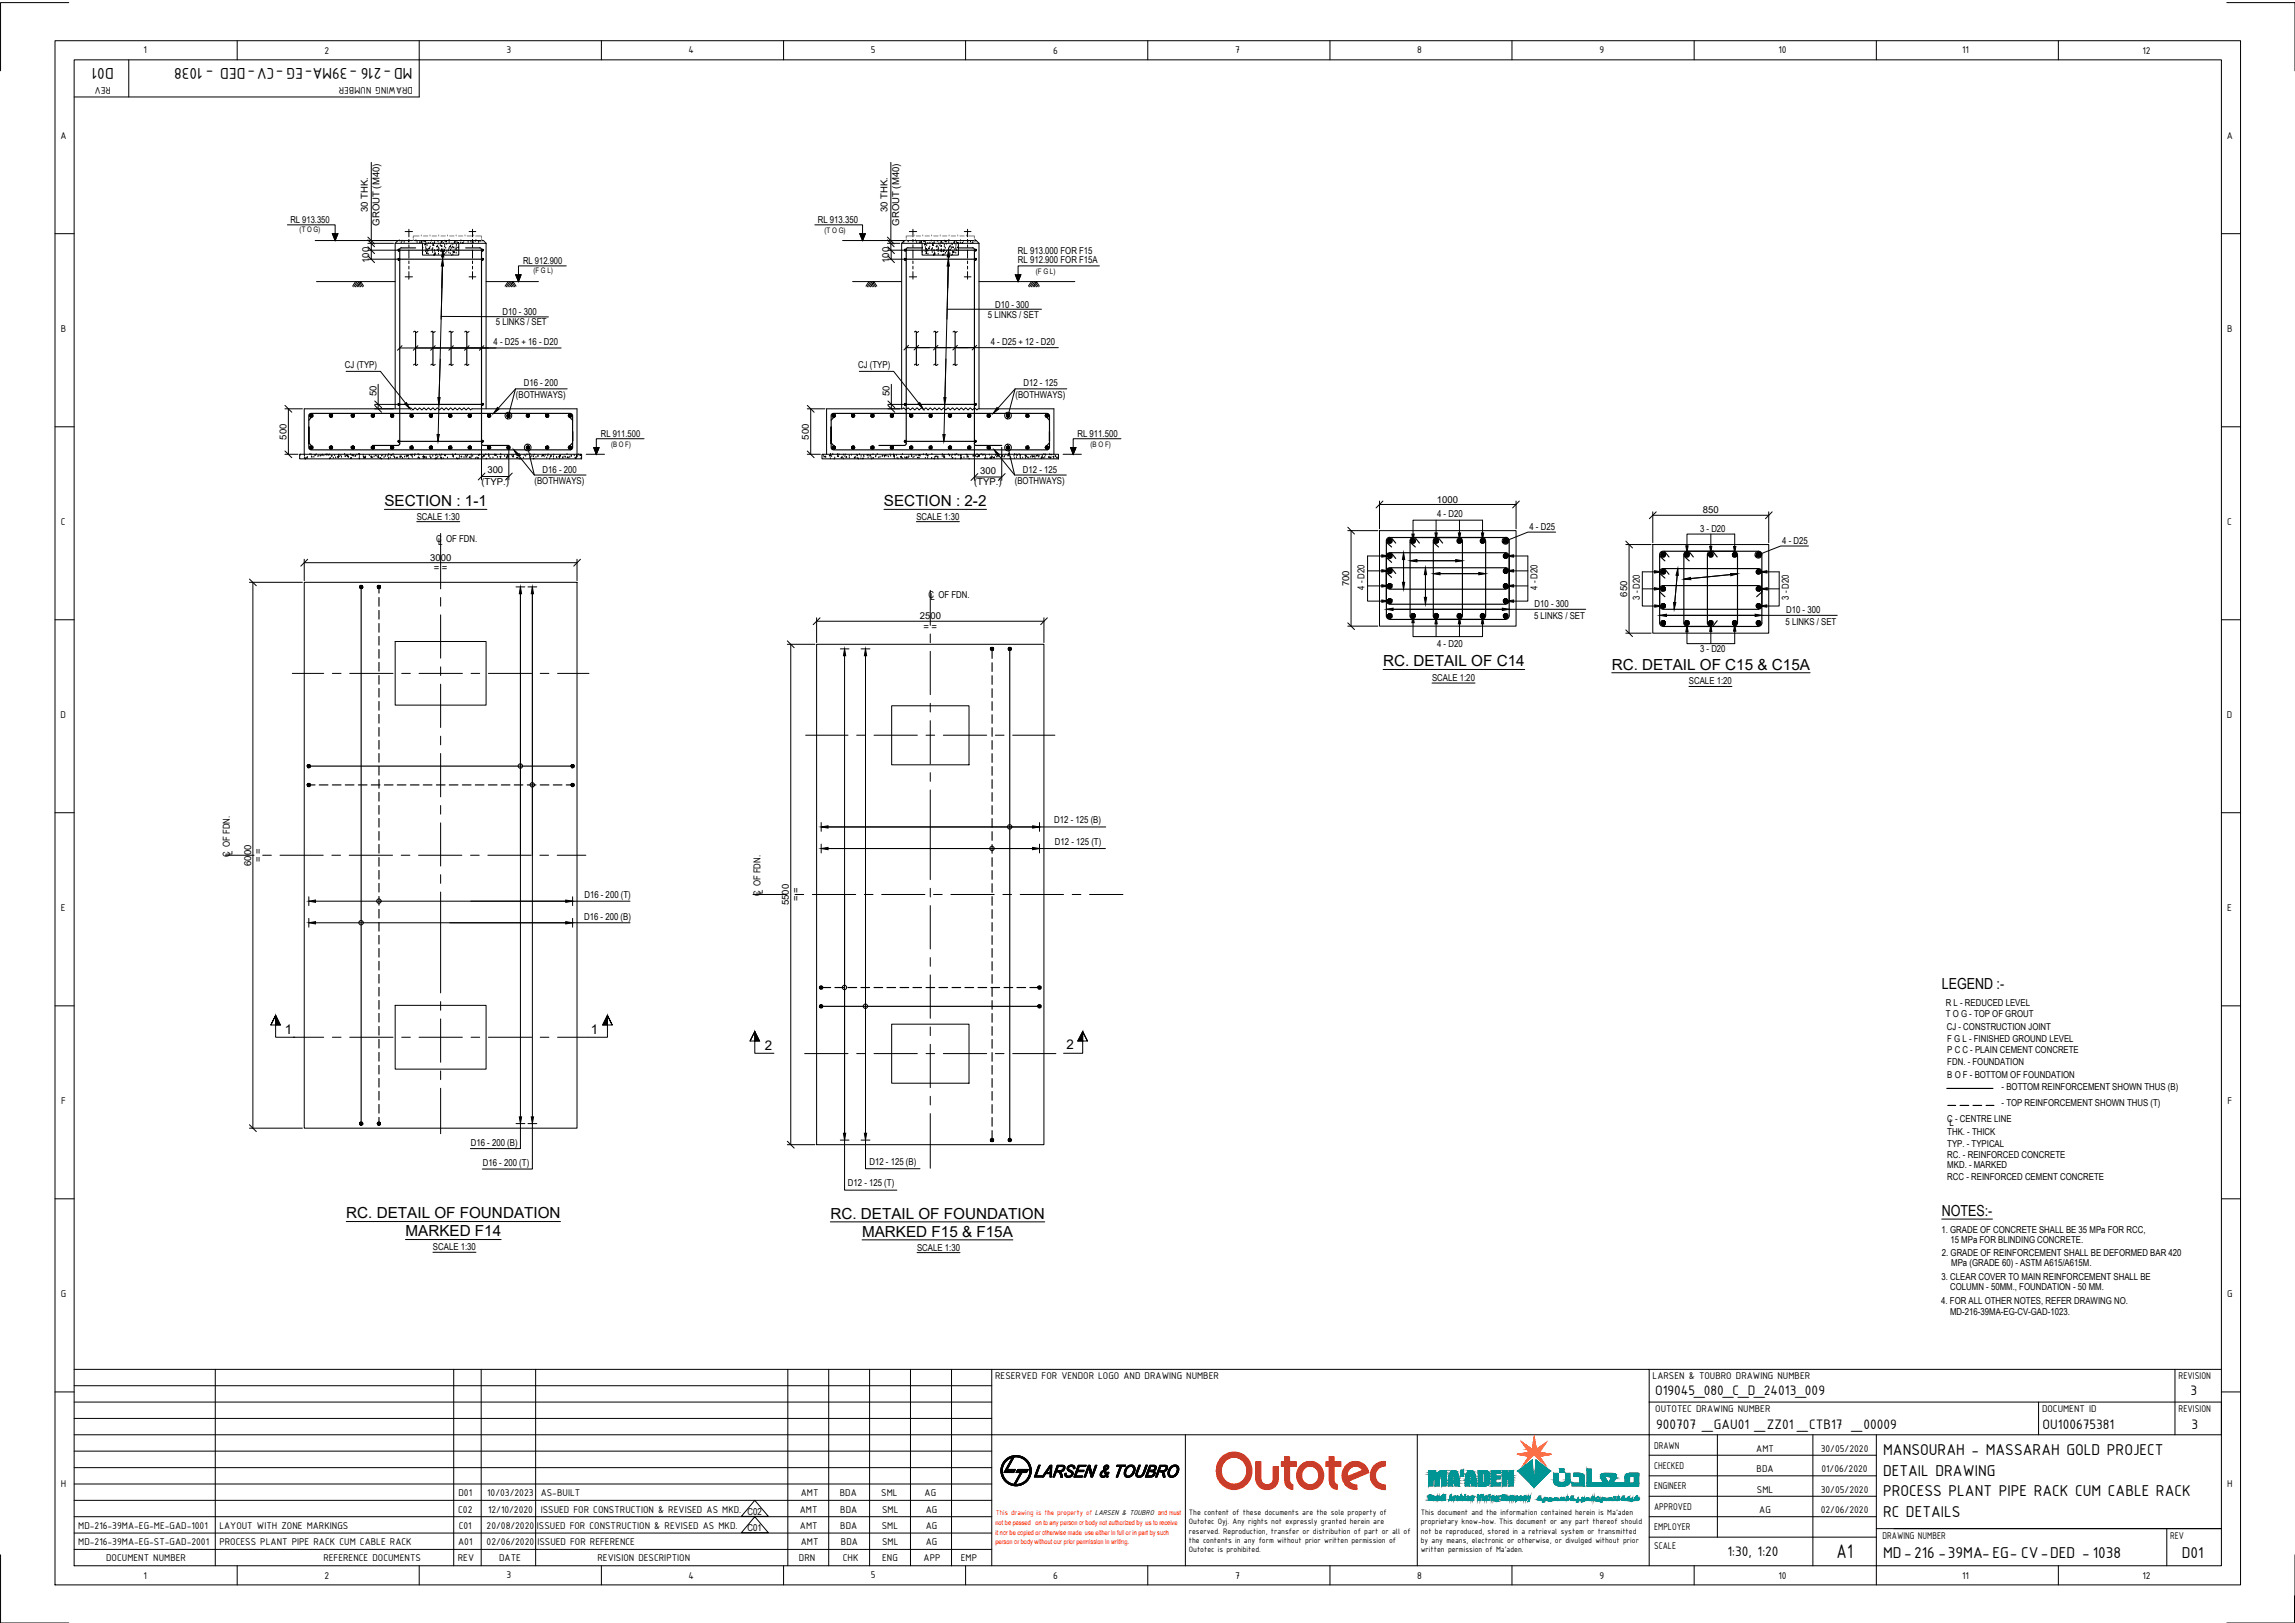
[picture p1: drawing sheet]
<svg xmlns="http://www.w3.org/2000/svg" width="594mm" height="420mm" viewBox="0 0 594 420" stroke-linecap="round" stroke-linejoin="round" font-family="sans-serif">
<defs><g id="words">
<text font-size="5.5" x="475.4" y="403.4">A1</text>
<g font-size="4.4">
<text x="29.4" y="17.6" transform="rotate(180 29.4 17.6)">D01</text>
<text x="106.8" y="17.6" transform="rotate(180 106.8 17.6)">MD-216 -39MA-EG -CV-DED - 1038</text>
<text x="487.4" y="376.7">MANSOURAH - MASSARAH GOLD PROJECT</text>
<text x="487.4" y="382.1">DETAIL DRAWING</text>
<text x="487.4" y="387.3">PROCESS PLANT PIPE RACK CUM CABLE RACK</text>
<text x="487.4" y="392.6">RC DETAILS</text>
<text x="487.4" y="403.2">MD-216 -39MA-EG- CV-DED - 1038</text>
<text x="564.8" y="403.2">D01</text>
</g>
<g font-size="3.9">
<text x="99.5" y="131">SECTION : 1-1</text>
<text x="228.8" y="131">SECTION : 2-2</text>
<text x="358" y="172.5">RC. DETAIL OF C14</text>
<text x="417.2" y="173.4">RC. DETAIL OF C15 &amp; C15A</text>
<text x="502.6" y="256.2">LEGEND :-</text>
<text x="89.6" y="315.4">RC. DETAIL OF FOUNDATION</text>
<text x="214.9" y="315.5">RC. DETAIL OF FOUNDATION</text>
<text x="502.6" y="314.8">NOTES:-</text>
<text x="105" y="320">MARKED F14</text>
<text x="223.2" y="320.1">MARKED F15 &amp; F15A</text>
</g>
<g font-size="3.8">
<text x="428.4" y="361.2">O19045_080_C_D_24013_009</text>
<text x="567" y="361.2">3</text>
<text x="428.7" y="370">900707 _GAU01 _ZZ01 _CTB17 _00009</text>
<text x="528.8" y="370">OU100675381</text>
<text x="567.3" y="370">3</text>
<text x="447.2" y="402.9">1:30, 1:20</text>
</g>
<g font-size="3.5">
<text x="73.8" y="267.7">1</text>
<text x="152.9" y="267.7">1</text>
<text x="198" y="271.7">2</text>
<text x="276.1" y="271.6">2</text>
</g>
<g font-size="2.7">
<text x="37.1" y="13.8">1</text>
<text x="84" y="13.9">2</text>
<text x="131.1" y="13.8">3</text>
<text x="178.2" y="13.8">4</text>
<text x="225.4" y="13.8">5</text>
<text x="272.6" y="13.9">6</text>
<text x="319.7" y="13.8">7</text>
<text x="366.9" y="13.8">8</text>
<text x="414" y="13.8">9</text>
<text x="460.4" y="13.8">10</text>
<text x="507.9" y="13.8">11</text>
<text x="554.6" y="13.9">12</text>
<text x="28.7" y="22.5" transform="rotate(180 28.7 22.5)">REV</text>
<text x="106.9" y="22.5" transform="rotate(180 106.9 22.5)">DRAWING NUMBER</text>
<text x="15.7" y="35.9">A</text>
<text x="576.5" y="35.9">A</text>
<text x="15.7" y="85.9">B</text>
<text x="576.5" y="85.9">B</text>
<text x="15.7" y="135.8">C</text>
<text x="576.5" y="135.8">C</text>
<text x="15.7" y="185.8">D</text>
<text x="576.5" y="185.8">D</text>
<text x="15.8" y="235.8">E</text>
<text x="576.6" y="235.8">E</text>
<text x="15.8" y="285.7">F</text>
<text x="576.6" y="285.7">F</text>
<text x="15.8" y="335.7">G</text>
<text x="576.5" y="335.7">G</text>
<text x="257.6" y="357">RESERVED FOR VENDOR LOGO AND DRAWING NUMBER</text>
<text x="427.8" y="357">LARSEN &amp; TOUBRO DRAWING NUMBER</text>
<text x="563.9" y="357">REVISION</text>
<text x="428.5" y="365.5">OUTOTEC DRAWING NUMBER</text>
<text x="528.6" y="365.5">DOCUMENT ID</text>
<text x="563.9" y="365.5">REVISION</text>
<text x="428.2" y="375">DRAWN</text>
<text x="454.6" y="375.9">AMT</text>
<text x="471.3" y="375.9">30/05/2020</text>
<text x="428.2" y="380.3">CHECKED</text>
<text x="454.7" y="381.2">BDA</text>
<text x="471.5" y="381.2">01/06/2020</text>
<text x="15.8" y="384.9">H</text>
<text x="118.7" y="387.3">D01</text>
<text x="126.1" y="387.3">10/03/2023</text>
<text x="140" y="387.3">AS-BUILT</text>
<text x="207.3" y="387.3">AMT</text>
<text x="217.4" y="387.3">BDA</text>
<text x="228.1" y="387.3">SML</text>
<text x="239.3" y="387.3">AG</text>
<text x="428.2" y="385.6">ENGINEER</text>
<text x="454.8" y="386.5">SML</text>
<text x="471.3" y="386.5">30/05/2020</text>
<text x="576.6" y="384.9">H</text>
<text x="20.2" y="395.8">MD-216-39MA-EG-ME-GAD-1001</text>
<text x="56.8" y="395.8">LAYOUT WITH ZONE MARKINGS</text>
<text x="118.6" y="391.6">C02</text>
<text x="118.8" y="395.8">C01</text>
<text x="126" y="395.8">20/08/2020</text>
<text x="126.3" y="391.6">12/10/2020</text>
<text x="139" y="395.8">ISSUED FOR CONSTRUCTION &amp; REVISED AS MKD.</text>
<text x="140" y="391.6">ISSUED FOR CONSTRUCTION &amp; REVISED AS MKD. C02</text>
<text x="207" y="391.6">AMT</text>
<text x="207.1" y="395.8">AMT</text>
<text x="217.5" y="395.8">BDA</text>
<text x="217.5" y="391.6">BDA</text>
<text x="228.3" y="395.8">SML</text>
<text x="228.4" y="391.6">SML</text>
<text x="239.7" y="395.8">AG</text>
<text x="239.7" y="391.6">AG</text>
<text x="428.2" y="390.9">APPROVED</text>
<text x="455.4" y="391.8">AG</text>
<text x="471.3" y="391.8">02/06/2020</text>
<text x="20.2" y="400">MD-216-39MA-EG-ST-GAD-2001</text>
<text x="56.8" y="400">PROCESS PLANT PIPE RACK CUM CABLE RACK</text>
<text x="118.6" y="400">A01</text>
<text x="126" y="400">02/06/2020</text>
<text x="139.1" y="400">ISSUED FOR REFERENCE</text>
<text x="207.3" y="400">AMT</text>
<text x="217.7" y="400">BDA</text>
<text x="228.4" y="400">SML</text>
<text x="239.6" y="400">AG</text>
<text x="428.2" y="401">SCALE</text>
<text x="428.2" y="396.2">EMPLOYER</text>
<text x="487.3" y="398.4">DRAWING NUMBER</text>
<text x="561.8" y="398.4">REV</text>
<text x="27.5" y="404.1">DOCUMENT NUMBER</text>
<text x="83.7" y="404.1">REFERENCE DOCUMENTS</text>
<text x="118.5" y="404.1">REV</text>
<text x="129.2" y="404.1">DATE</text>
<text x="154.7" y="404.1">REVISION DESCRIPTION</text>
<text x="206.8" y="404.1">DRN</text>
<text x="218.2" y="404.1">CHK</text>
<text x="228.4" y="404.1">ENG</text>
<text x="239.1" y="404.1">APP</text>
<text x="248.7" y="404.1">EMP</text>
<text x="37.1" y="408.6">1</text>
<text x="84" y="408.7">2</text>
<text x="131.1" y="408.6">3</text>
<text x="178.2" y="408.6">4</text>
<text x="225.4" y="408.6">5</text>
<text x="272.6" y="408.7">6</text>
<text x="319.7" y="408.6">7</text>
<text x="366.9" y="408.6">8</text>
<text x="414" y="408.7">9</text>
<text x="460.4" y="408.6">10</text>
<text x="507.9" y="408.6">11</text>
<text x="554.6" y="408.7">12</text>
</g>
<g font-size="2.5">
<text x="75.2" y="57.7">RL 913.350</text>
<text x="95.2" y="54.9" transform="rotate(-90 95.2 54.9)">30 THK.</text>
<text x="98.2" y="58.4" transform="rotate(-90 98.2 58.4)">GROUT (M40)</text>
<text x="211.7" y="57.7">RL 913.350</text>
<text x="229.7" y="54.9" transform="rotate(-90 229.7 54.9)">30 THK.</text>
<text x="232.7" y="58.4" transform="rotate(-90 232.7 58.4)">GROUT (M40)</text>
<text x="263.5" y="65.7">RL 913.000 FOR F15</text>
<text x="95.6" y="68.1" transform="rotate(-90 95.6 68.1)">100</text>
<text x="135.4" y="68.3">RL 912.900</text>
<text x="230.2" y="68.1" transform="rotate(-90 230.2 68.1)">100</text>
<text x="263.5" y="68">RL 912.900 FOR F15A</text>
<text x="130.1" y="81.5">D10 - 300</text>
<text x="255.7" y="82.3">5 LINKS / SET</text>
<text x="257.6" y="79.7">D10 - 300</text>
<text x="127.8" y="89.4">4 - D25 + 16 - D20</text>
<text x="128.4" y="84.2">5 LINKS / SET</text>
<text x="256.5" y="89.3">4 - D25 + 12 - D20</text>
<text x="89.3" y="95.2">CJ (TYP)</text>
<text x="222.1" y="95.2">CJ (TYP)</text>
<text x="135.6" y="100">D16 - 200</text>
<text x="264.9" y="100">D12 - 125</text>
<text x="97.4" y="102.6" transform="rotate(-90 97.4 102.6)">50</text>
<text x="133.5" y="103">(BOTHWAYS)</text>
<text x="230.3" y="102.6" transform="rotate(-90 230.3 102.6)">50</text>
<text x="262.9" y="103">(BOTHWAYS)</text>
<text x="74.2" y="113.8" transform="rotate(-90 74.2 113.8)">500</text>
<text x="155.5" y="113">RL 911.500</text>
<text x="209.4" y="113.8" transform="rotate(-90 209.4 113.8)">500</text>
<text x="278.9" y="113">RL 911.500</text>
<text x="124.6" y="125.5">(TYP.)</text>
<text x="126.2" y="122.5">300</text>
<text x="138.4" y="125.3">(BOTHWAYS)</text>
<text x="140.4" y="122.3">D16 - 200</text>
<text x="252.2" y="125.6">(TYP.)</text>
<text x="253.7" y="122.6">300</text>
<text x="262.7" y="125.3">(BOTHWAYS)</text>
<text x="264.8" y="122.3">D12 - 125</text>
<text x="372" y="130.1">1000</text>
<text x="107.9" y="134.5">SCALE 1:30</text>
<text x="237.2" y="134.5">SCALE 1:30</text>
<text x="372" y="133.8">4 - D20</text>
<text x="395.9" y="137.1">4 - D25</text>
<text x="440.1" y="137.8">3 - D20</text>
<text x="440.8" y="132.9">850</text>
<text x="112.9" y="140.4">C OF FDN.</text>
<text x="113.4" y="141">L</text>
<text x="461.4" y="140.7">4 - D25</text>
<text x="111.4" y="145.2">3000</text>
<text x="112.3" y="147.9">= =</text>
<text x="240.3" y="154.7">C OF FDN.</text>
<text x="240.8" y="155.4">L</text>
<text x="349.3" y="151.8" transform="rotate(-90 349.3 151.8)">700</text>
<text x="353.2" y="152.7" transform="rotate(-90 353.2 152.7)">4 - D20</text>
<text x="398" y="152.7" transform="rotate(-90 398 152.7)">4 - D20</text>
<text x="421.2" y="154.5" transform="rotate(-90 421.2 154.5)">650</text>
<text x="424.4" y="155.3" transform="rotate(-90 424.4 155.3)">3 - D20</text>
<text x="463" y="155.3" transform="rotate(-90 463 155.3)">3 - D20</text>
<text x="238.1" y="160.4">2500</text>
<text x="397.1" y="160.3">5 LINKS / SET</text>
<text x="397.2" y="157.1">D10 - 300</text>
<text x="462.2" y="161.8">5 LINKS / SET</text>
<text x="462.3" y="158.7">D10 - 300</text>
<text x="239" y="163">= =</text>
<text x="372" y="167.4">4 - D20</text>
<text x="440.1" y="168.8">3 - D20</text>
<text x="370.7" y="176.3">SCALE 1:20</text>
<text x="437.2" y="177.2">SCALE 1:20</text>
<text x="272.9" y="212.9">D12 - 125 (B)</text>
<text x="59.5" y="221.9" transform="rotate(-90 59.5 221.9)">C OF FDN.</text>
<text x="60.2" y="221.4" transform="rotate(-90 60.2 221.4)">L</text>
<text x="273.1" y="218.7">D12 - 125 (T)</text>
<text x="65" y="224.2" transform="rotate(-90 65 224.2)">6000</text>
<text x="67.7" y="223.2" transform="rotate(-90 67.7 223.2)">= =</text>
<text x="151.3" y="232.5">D16 - 200 (T)</text>
<text x="196.8" y="232" transform="rotate(-90 196.8 232)">C OF FDN.</text>
<text x="197.5" y="231.5" transform="rotate(-90 197.5 231.5)">L</text>
<text x="206.9" y="233.3" transform="rotate(-90 206.9 233.3)">= =</text>
<text x="151.2" y="238.2">D16 - 200 (B)</text>
<text x="204.2" y="234.3" transform="rotate(-90 204.2 234.3)">5500</text>
<text x="503.7" y="263.4">T O G - TOP OF GROUT</text>
<text x="503.7" y="260.5">R L - REDUCED LEVEL</text>
<text x="504" y="266.6">CJ - CONSTRUCTION JOINT</text>
<text x="504.1" y="269.6">F G L - FINISHED GROUND LEVEL</text>
<text x="504.1" y="272.5">P C C - PLAIN CEMENT CONCRETE</text>
<text x="504.1" y="275.8">FDN. - FOUNDATION</text>
<text x="504.1" y="279.1">B O F - BOTTOM OF FOUNDATION</text>
<text x="518.1" y="282.2">- BOTTOM REINFORCEMENT SHOWN THUS (B)</text>
<text x="518.1" y="286.3">- TOP REINFORCEMENT SHOWN THUS (T)</text>
<text x="504.1" y="290.5">C - CENTRE LINE</text>
<text x="504.1" y="293.9">THK. - THICK</text>
<text x="504.6" y="291.4">L</text>
<text x="121.8" y="296.6">D16 - 200 (B)</text>
<text x="504.1" y="296.8">TYP. - TYPICAL</text>
<text x="504.1" y="299.7">RC. - REINFORCED CONCRETE</text>
<text x="125" y="301.9">D16 - 200 (T)</text>
<text x="225.1" y="301.7">D12 - 125 (B)</text>
<text x="504.1" y="302.5">MKD. - MARKED</text>
<text x="504.1" y="305.4">RCC - REINFORCED CEMENT CONCRETE</text>
<text x="219.5" y="307.1">D12 - 125 (T)</text>
<text x="112.1" y="323.6">SCALE 1:30</text>
<text x="237.4" y="323.8">SCALE 1:30</text>
<text x="502.6" y="319.2">1. GRADE OF CONCRETE SHALL BE 35 MPa FOR RCC,</text>
<text x="504.9" y="321.8">15 MPa FOR BLINDING CONCRETE.</text>
<text x="502.7" y="325.2">2. GRADE OF REINFORCEMENT SHALL BE DEFORMED BAR 420</text>
<text x="505.1" y="327.7">MPa (GRADE 60) - ASTM A615/A615M.</text>
<text x="502.6" y="331.3">3. CLEAR COVER TO MAIN REINFORCEMENT SHALL BE</text>
<text x="504.8" y="334.1">COLUMN - 50MM., FOUNDATION - 50 MM.</text>
<text x="502.5" y="337.7">4. FOR ALL OTHER NOTES, REFER DRAWING NO.</text>
<text x="504.8" y="340.3">MD-216-39MA-EG-CV-GAD-1023.</text>
<text x="193.5" y="396.3">C01</text>
</g>
<g font-size="2.2">
<text x="307.7" y="392.3">The content of these documents are the sole property of</text>
<text x="307.7" y="394.6">Outotec Oyj. Any rights not expressly granted herein are</text>
<text x="367.8" y="392.3">This document and the information contained herein is Ma'aden</text>
<text x="367.8" y="394.6">proprietary know-how. This document or any part thereof should</text>
<text x="307.7" y="397">reserved. Reproduction, transfer or distribution of part or all of</text>
<text x="307.7" y="399.3">the contents in any form without prior written permission of</text>
<text x="307.7" y="401.7">Outotec is prohibited.</text>
<text x="367.8" y="397">not be reproduced, stored in a retrieval system or transmitted</text>
<text x="367.8" y="399.3">by any means, electronic or otherwise, or divulged without prior</text>
<text x="367.8" y="401.7">written permission of Ma'aden.</text>
</g>
<g font-size="2">
<text x="77.6" y="60.2">(T O G)</text>
<text x="213.4" y="60.3">(T O G)</text>
<text x="138.1" y="70.8">(F G L)</text>
<text x="268.1" y="70.9">(F G L)</text>
<text x="158.2" y="115.7">(B O F)</text>
<text x="282.3" y="115.6">(B O F)</text>
</g>
<text font-size="2" fill="#f00" x="257.8" y="392.1">This drawing is the property of LARSEN &amp; TOUBRO and must</text>
<g font-size="1.8" fill="#f00">
<text x="257.7" y="394.7">not be passed on to any person or body not authorized by us to receive</text>
<text x="257.7" y="397.3">it nor be copied or otherwise made use either in full or in part by such</text>
<text x="257.7" y="399.8">person or body without our prior permission in writing.</text>
</g>
</g></defs>
<!-- layer: CI-DIM -->
<g fill="none" stroke="#000" stroke-width=".26">
<path d="M96.1 42v25.1M230.6 42v22.8M95.2 63h6.7M95.2 62.3h7.5M95.2 67.1h7.6M95.2 64.8h7.6M114.7 64.8l-1.3 47.7M229.7 63h3.2M229.7 62.3h4.1M229.8 67.1h4.1M229.8 64.8h4.1M230.7 64.8v2.3"/>
<path d="M245.5 68.9l-.4 13.7M245.5 66.5l-.2 8M245.5 64.8l-1.1 47.7M89.6 96.1h8.9l6.5 8.3M97.9 99.5v6.3M108.1 94.3l-.4 .3-.4-.3-.3 .2M108.2 85.8l-.4 .3-.4-.4-.4 .2M112.7 85.8l-.4 .3-.4-.4-.3 .2M112.7 94.3l-.5 .3-.3-.3-.4 .2M114 93l-.4 9.9M114.2 81.9l27.8 .1M117.3 85.8l-.3 .3-.4-.4-.4 .2"/>
<path d="M117.3 94.3l-.4 .3-.4-.3-.3 .2M121.4 94.3l-.5 .3-.3-.3-.3 .2M121.4 85.8l-.3 .3-.5-.4-.3 .2M222.4 96.1h8.9l6.5 8.3M230.7 99.5v6.3M237.8 85.8l-.3 .3-.5-.4-.3 .2M237.8 94.3l-.5 .3-.3-.3-.3 .2M242.8 85.8l-.3 .3-.5-.4-.3 .2M242.8 94.3l-.5 .3-.3-.3-.3 .2M244.9 92.9l-.3 10M245.2 80.1h24.4M247.8 85.8l-.3 .3-.5-.4-.3 .2"/>
<path d="M247.8 94.3l-.5 .3-.3-.3-.3 .2M73.8 117.6h3.3M73.8 105.8h4.5M74.6 105.8v11.8M97 105.8h4.9M97 104.7h5.8M124.6 115.3v8.9M131.7 115.8v8.4M134.1 117.8l4.2 5.2h13.4M146.8 100.7h-13.4l-4.4 5M209 117.6h3.4M209 105.8h4.5"/>
<path d="M209.9 105.8v11.8M229.8 105.8h3.1M229.8 104.7h4.1M252.2 115.3v9.1M258.5 117.8l4.2 5.2h13.3M259.3 115.8v8.6M276.2 100.7h-13.4l-4.5 5M124.6 123.4h7.1M252.2 123.5h7.1M348.9 137.4h7.8M349.7 137.4v24.7M357.1 129.7v7.2"/>
<path d="M357.1 130.6h35.3M371.7 134.7v3.3M377.8 134.7v3.3M383.8 138v-3.3h-18v3.6M392.4 129.7v7.2M427.8 132.5v8M427.8 133.4h30M442.9 138.3v3.1M457.8 132.5v8M64.6 150.7h13.7M65.5 150.7v141.4M78.8 144.8v5.5"/>
<path d="M78.8 145.7h70.6M133.6 151.9h2.3M134.7 151.9v137.2M136.7 151.9h2.3M137.8 151.9v137.2M149.4 144.8v5.5M211.4 159.9v6.5M270.2 159.9v6.5M354 151.7h3.7M354 147.8h3.7M357.7 143.9h-3.7v11.7h3.7M358.9 157.7h51.6"/>
<path d="M363.3 143.1v9.4M365 145.2h13.6M369 147v9.4M371 148.5h13.6M391.8 143.9h3.7v11.7h-3.7M391.8 151.7h3.7M391.8 147.8h3.7M420.8 141h6.6M421.7 141v22.9M425.1 152.4h3.2M428.3 148h-3.2v8.9h3.2M429.6 159.3h46"/>
<path d="M434.1 149l-.7 8.7M434.3 147.2l-.8 8.8M436.7 141.3v-3h12.3v3.2M448 148.8l-12.1 1.1M449.8 148.5l-12.1 1.3M457.4 148h3.2v8.9h-3.3M457.5 152.4h3.1M203.8 166.8h7.2M204.7 166.8v129.5M211.4 160.8h58.8M217.5 168h2.3M218.6 169.8v138.3h13.6"/>
<path d="M222.9 168h2.3M224 169.8v123.6M348.9 162.1h7.8M365.8 161.2v3.6h18v-3.3M371.7 161.5v3.3M377.8 161.5v3.3M420.8 163.9h6.6M442.9 163.4v3.2M449 163.4v3.2h-12.3v-3M212.6 212.9v2.3M212.6 218.5v2.3M212.6 214.1h73.6"/>
<path d="M212.6 219.7h73.5M269.1 212.9v2.3M269.1 218.5v2.3M79.9 232.2v2.2M79.9 237.7v2.3M81.7 238.9h81.4M81.7 233.3h81.4M148.2 232.2v2.2M148.2 237.7v2.3M64.6 292.1h13.7M133.6 290.9h2.3M134.7 290.9v6.4h-12.9"/>
<path d="M136.7 290.9h2.3M137.8 290.9v11.7h-12.9M203.8 296.3h7.2M217.5 295.1h2.3M222.9 295.1h2.3M224 295.1v7.5h14.1"/>
<circle cx="134.7" cy="198.3" r=".57"/>
<circle cx="137.8" cy="203.2" r=".57"/>
<circle cx="256.8" cy="219.6" r=".57"/>
<circle cx="261.4" cy="214.1" r=".57"/>
<circle cx="93.5" cy="238.9" r=".57"/>
<circle cx="98.1" cy="233.3" r=".57"/>
<circle cx="218.6" cy="255.6" r=".57"/>
<circle cx="224" cy="260.5" r=".57"/>
</g>
<!-- layer: 0 -->
<g fill="none" stroke="#000" stroke-width=".26">
<path d="M74.4 58.2h12.4v4.1v-1.8h-.8l.8 1.8 .7-1.8M104.9 59.9h1.9M105.8 59.4v1.9M121.4 59.9h1.8M122.3 59.4v1.9M210.9 58.2h12.4v4.1v-1.8h-.7l.7 1.8 .7-1.8M235.4 59.9h1.9M236.3 59.4v1.9M249.6 59.9h1.7M250.5 59.4v1.9M81.6 62.3h43.6l.6 .7M81.9 72.9h20.4"/>
<path d="M95.2 62.1l1.8 1.8M95.2 61.4l1.8 1.8M95.2 66.2l1.8 1.8M95.2 63.9l1.8 1.8M103 62.3l-.7 .7M103.3 62.4h.1M103.9 62.8h.1M104.1 62.4h.1M104.6 62.7h.1M104.9 71.7h1.9M105.8 62.6h.1M105.8 70.3v2"/>
<path d="M105.8 62v.7M105.8 63.4v.7M105.8 64.7v2.1M105.8 67.6v.6M105.8 68.9v.7M107.7 62.4h.1M108 62.8h.1M108.6 62.8h.1M108.9 62.7l.3-.3v.3zM109.4 65.3h.1M109.4 64.2h.1M109.7 62.5h.1"/>
<path d="M109.9 62.4l.2-.1-.1 .2zM110.1 63.2v.2h-.1zM110.2 62.6h.1M110.2 65.2h.1M110.2 64.1h.1M110.3 63h.1M110.3 64.6h.1M110.3 63.4h.1M110.5 65.6h.1M110.5 64.6h.1M110.5 65.4v.2h-.1zM110.5 64.8l.2-.1-.1 .2z"/>
<path d="M110.5 63.6h.1M110.5 65.2h.1M110.8 63h.1M110.8 65.8h.1M110.9 64.9h.1M111.2 64.1v.3l-.2-.1zM111.4 64h.1M111.4 62.9h.1M111.7 62.4h.1M111.9 64.6h.1M111.9 64.9h.1M112 65.4h.1"/>
<path d="M112 64.3h.1M112 63.1h.1M112.1 63.4h.1M112.3 63.5h-.2l.1-.1 .1 .2M112.4 62.9l-.1 .1M112.4 66l.1-.1-.1 .1M112.4 66h.1M112.5 64.9h.1M112.5 63.1h.1M112.5 62.8h.1M112.5 65h.1M112.6 65.5h.1"/>
<path d="M112.6 65.6l.1 .2h-.2l.2-.2M113 63.8h.2l-.1 .1zM113.2 64.8h.1M113.2 63.7h.1M113.3 62.3h.1M113.4 64.7h.1M113.5 65.2h.1M113.5 65.8h.1M113.6 64.2h.1M113.6 63.2h.1M113.6 64.6h.1M114 63.6h.1"/>
<path d="M114 63.2h.1M114.1 65.1h.1M114.1 64.9l.3-.3v.3zM114.2 62.7l.2-.1zM114.3 64.6h.1M114.4 65.2h.1M114.4 63.5l-.2 .3h.2v-.2M114.4 62.5h.1M114.7 63h.1M114.8 65.8v.2h-.1zM114.8 65l.2-.1-.1 .2zM115 65.9h.1"/>
<path d="M115 64.8h.1M115.1 63.9h.1M115.1 64.9h.1M115.1 63.5h.1M115.2 62.4h.1M115.4 64.3h.1M115.4 65.6h.1M115.5 62.4l.1 .2h-.2zM115.6 63.2h.1M115.7 65.2h.1M116.1 64.9h.1M116.2 65.5h.1"/>
<path d="M116.2 64.4h.1M116.3 62.8h.1M116.3 62.3h.1M116.5 63.8l.1 .1h-.2zM116.6 65.7h.1M116.6 64.7h.1M116.6 63.7h.1M116.6 64.8h.1M116.9 64.3h.1M116.9 66h.1M117 63.2h.1M117.1 64h.1"/>
<path d="M117.2 63.3h.1M117.2 66h.1M117.3 64.1l.2-.1-.1 .1zM117.3 65.2h.1M117.3 65.3h.1M117.6 65.1v.3h-.2zM117.7 62.6v.2l-.1-.1zM117.7 63.1h.1M117.8 62.6h.1M117.8 64.6h.1M118.1 65.5h.1M118.1 64.1h.1"/>
<path d="M118.1 63.5h.1M118.1 64.5h.1M118.3 64.9h.1M118.3 62.8h.1M118.5 62.9l.2-.1-.1 .2zM118.5 64.1l.2-.2v.2zM119.3 62.9h.1M119.3 62.4h.1M119.7 62.9l.2-.1zM120 62.5h.1M121.2 62.7h.1M121.4 71.7h1.8"/>
<path d="M121.9 62.6h.1M122 62.9l-.1 .1M122 62.9v.1M122.3 62v.7M122.3 63.4v.7M122.3 64.7v2.1M122.3 67.6v.6M122.3 68.9v.7M122.3 70.3v2M122.4 62.9h.1M122.5 62.8h.1M123 62.5h.1"/>
<path d="M123.2 62.3h.1M123.9 62.7h.1M124.3 62.5h.1M124.8 62.4h.1M125.8 72.9h13.6M146.6 68.8h-12.4v4.1v-1.8h.7l-.7 1.8-.7-1.8M218.1 62.3h34.6l.7 .7M220.7 72.9h12.7M229.7 62.1l1.8 1.8M229.7 61.4l1.8 1.8M229.8 66.2l1.7 1.8M229.8 63.9l1.7 1.8"/>
<path d="M233.9 62.7h.1M234.1 62.3l-.7 .7M235.1 62.6h.1M235.4 71.7h1.9M236.3 62v.7M236.3 63.4v.7M236.3 64.7v2.1M236.3 67.6v.6M236.3 68.9v.7M236.3 70.3v2M237 62.4h.1M237.3 62.8h.1"/>
<path d="M238 62.8h.1M238.3 62.7l.2-.3 .1 .3zM238.7 65.3h.1M238.8 64.2h.1M239 62.5h.1M239.2 62.4l.2-.1v.2zM239.4 63.2l.1 .2h-.2zM239.5 62.6h.1M239.5 65.2h.1M239.5 64.1h.1M239.6 63h.1M239.6 64.6h.1"/>
<path d="M239.6 63.4h.1M239.8 65.6h.1M239.8 64.6h.1M239.8 65.4l.1 .2h-.2zM239.8 64.8l.2-.1v.2zM239.9 63.6h.1M239.9 65.2h.1M240.2 63h.1M240.2 64.9h.1M240.2 65.8h.1M240.3 64.3l.2-.2 .1 .3zM240.7 64h.1"/>
<path d="M240.7 62.9h.1M241.1 62.4h.1M241.2 64.6h.1M241.2 64.9h.1M241.3 65.4h.1M241.4 64.3h.1M241.4 63.1h.1M241.4 63.4h.1M241.6 63.5h-.2l.2-.1v.2M241.7 62.9v.1M241.7 66l.1-.1v.1M241.7 66h.1"/>
<path d="M241.8 64.9h.1M241.8 63.1h.1M241.8 62.8h.1M241.8 65h.1M241.9 65.5h.1M242 65.8v-.2l-.2 .2h.2M242.3 63.8h.2v.1zM242.5 64.8h.1M242.5 63.7h.1M242.7 62.3l.1 .1M242.8 62.3v.1M242.8 64.7h.1"/>
<path d="M242.8 65.2h.1M242.9 64.2h.1M242.9 65.8h.1M242.9 63.2h.1M243 64.6h.1M243.3 63.6h.1M243.3 63.2h.1M243.4 65.1h.1M243.5 62.7l.2-.1zM243.6 64.6h.1M243.7 65.2h.1M243.7 62.5h.1"/>
<path d="M243.7 63.5l-.1 .3h.1v-.2M243.7 64.9v-.3l-.2 .3h.3M244.1 63h.1M244.1 65.8l.1 .2h-.2zM244.1 65l.2-.1v.2zM244.4 65.9h.1M244.4 64.8h.1M244.4 64.9h.1M244.4 63.9h.1M244.4 63.5h.1M244.5 62.4h.1M244.7 64.3h.1"/>
<path d="M244.7 65.6h.1M244.9 62.4v.2h-.2zM245 63.2h.1M245 65.2h.1M245.4 64.9h.1M245.5 65.5h.1M245.5 64.4h.1M245.6 62.8h.1M245.6 62.3h.1M245.8 63.8l.1 .1h-.2zM245.9 65.7h.1M245.9 64.7h.1"/>
<path d="M246 63.7h.1M246 64.8h.1M246.3 64.3h.1M246.3 66h-.1M246.3 63.2h.1M246.4 64h.1M246.6 63.3h.1M246.6 66h.1M246.6 64.1l.2-.1v.1zM246.6 65.2h.1M246.6 65.3h.1M246.9 65.1v.3h-.2z"/>
<path d="M247 62.6l.1 .2-.2-.1zM247.1 63.1h.1M247.2 62.6h.1M247.2 64.6h.1M247.4 65.5h.1M247.4 64.1h.1M247.5 63.5h.1M247.5 64.5h.1M247.6 64.9h.1M247.6 62.8h.1M247.8 62.9l.2-.1v.2zM248 63.9v.2h-.2z"/>
<path d="M248.6 62.9h.1M248.6 62.4h.1M249 62.9l.2-.1v.1zM249.4 62.5h.1M249.6 71.7h1.7M250.5 62v.7M250.5 63.4v.7M250.5 64.7v2.1M250.5 67.6v.6M250.5 68.9v.7M250.5 70.3v2M250.5 62.7h.1"/>
<path d="M251.2 62.6h.1M251.3 62.9v.1M251.7 62.9h.1M251.9 62.8h.1M252.4 62.5h.1M252.5 62.3h.1M253.4 72.9h24.8M284.6 68.8h-21.1v4.1v-1.8h.8l-.8 1.8-.7-1.8M103.5 90.1h41.8M104.1 89.5l-1.2 1.2M108.2 89.5l-1.2 1.2M112.7 89.5l-1.2 1.2"/>
<path d="M117.4 89.5l-1.2 1.2M121.4 89.5l-1.2 1.2M125.2 89.5l-1.1 1.2M234.6 90h39.4M235.2 89.4l-1.2 1.2M237.8 89.4l-1.2 1.2M242.8 89.4l-1.1 1.2M247.8 89.4l-1.2 1.2M252.8 89.4l-1.2 1.2M73.8 116.8l1.7 1.7M73.8 104.9l1.7 1.8M77.7 117.8h.1"/>
<path d="M78.8 117.6h-1.2v1.2h73v-1.2h-1.2M78.8 118.5h.1M78.8 118h.1M78.9 118.7h.2zM79 118.8h.1M79.3 118.6h.1M79.5 118.7h.1M79.6 118.4h.1M80.2 117.6h.1M80.5 117.7h.1M80.7 118.3h.1M80.7 118.4h.1"/>
<path d="M81.3 118.4h.1M81.6 117.7v.2l-.1-.1 .2-.1M81.8 117.7h.1M82.3 118.2h.1M82.6 118h.1M83 118.1h.1M83.3 117.9h.1M83.5 117.8h.1M83.8 118h.1M84.3 117.6h.3M84.4 117.8h.1M84.7 117.8h.1"/>
<path d="M85 117.9h.1M85.3 118.8h.1M85.4 117.8h.1M85.6 118.7h.1M85.7 118l.3-.1-.1 .2zM86.3 118.6h.1M86.6 117.9h.1M86.9 118.5h.1M87.4 118.4h.1M87.6 118.5h.1M87.6 117.6h.1M87.8 118.2l-.1-.3-.2 .3h.3"/>
<path d="M88.2 118h.1M88.4 118.4h.1M89.2 117.6h.1M89.3 118.2h.1M89.4 118.2h.1M89.8 118.1h.1M89.8 117.7l.1 .2h-.2M89.9 117.7l-.1 .2M89.9 118.2h.1M90.1 118.1h.1M90.2 118.2v.1M90.3 118.2h-.2l.1 .2"/>
<path d="M90.8 117.7h.1M90.9 118.4v.3h-.2zM91.1 117.9h.1M91.2 117.9h.1M91.4 118.1h.1M91.5 117.9h.1M92 118.1h-.1l.1-.2v.2M92.4 117.8h.1M92.9 117.6h.1M93 118.7h.1M93 117.7h.1M93 118.2h.1"/>
<path d="M93.1 118.8h.1M93.1 117.7h.1M94 117.9h.1M94.2 118.7h.1M94.2 118.1l-.2 .1h.2M94.2 118.1v.2M94.3 118.5l.2-.1v.2zM94.5 118.5h.1M94.6 118.3h.1M95.6 117.9h.1M96 118.3h.1M96.1 118.4h.1"/>
<path d="M96.2 118.3h.1M96.3 118.3l-.1 .1zM96.8 118.3h.1M97 104.9l1.8 1.8M97 103.8l1.8 1.7M97.2 118h.1M97.6 118.1h.1M97.8 118.4h.1M98 118.2h.1M98 118.5h.1M98.4 118.4l.1 .3M98.5 118.4l-.2 .2h.2"/>
<path d="M98.8 118.1h.1M98.8 118.7h-.1M98.9 118.7h-.2M99.1 117.9h.1M99.4 118.4h.1M99.7 118.2h.1M99.8 117.9h.1M100.4 118.2h.1M100.6 118.7h.1M100.6 117.8h.1M100.6 118.6l-.1 .2M100.6 118.7v.1"/>
<path d="M100.6 117.7h.1M101 118.5h.1M101.1 117.8l.3-.1zM101.4 117.9h.1M101.7 117.6h.1M102 118.2h.1M102.1 118.4h.1M102.2 118.6h.1M102.6 118.6h.1M102.8 118.6h.1M103.6 118.5h.1M103.6 118.3h.1"/>
<path d="M103.9 118.3h.1M104.2 118.7h.1M104.7 118.3h.1M105.2 118h.1M105.2 118.3h.1M105.6 118h.1M105.6 117.9v.2l-.2-.1M105.7 117.9l-.2 .1M105.8 118.7h.1M105.8 105.8l.5-.2 .6 .5 .6-.5 .5 .5 .6-.5 .6 .5 .5-.5 .6 .5 .6-.5 .6 .5 .6-.5 .5 .5 .6-.5 .6 .5 .6-.5 .5 .5 .6-.5 .6 .5 .5-.5 .6 .5 .6-.5 .6 .5 .5-.5 .6 .5 .6-.5 .6 .5 .6-.5 .5 .5 .5-.3M106.4 117.6l-.2 .1 .3 .1v-.2M106.6 118.1h.1"/>
<path d="M106.7 117.8h.1M106.7 118.4h.1M107.3 118h.1M107.4 117.7h.1M108.2 117.6h.1M108.2 118.6h.1M108.3 118.5h.1M108.5 117.8h.1M108.6 118.7h.1M109.6 118.7h.1M109.7 118v.3l-.3-.1zM109.7 118.4h.1"/>
<path d="M109.7 118.2h.3zM110 118.5h.1M110.3 118.4h.1M110.3 118.7h.1M111.3 118.2h.1M111.5 118.5h.1M111.6 118.6h.1M112 118.1h.1M112.8 118h.1M112.9 118.7v-.2l-.3 .2 .3 .1M113 117.6h.1M113.1 118.7h.1"/>
<path d="M113.3 118.3h.1M113.8 117.8h.1M114.1 118.2h.1M114.2 118.4v.2l-.2-.1M114.3 118.4l-.2 .1M114.3 118.8h.1M114.4 117.8h.1M114.7 118.7h.1M115.2 117.9v-.2l-.1 .2h.1M115.2 118h.1M115.8 118.6h.1M117.1 117.8h.1"/>
<path d="M117.3 117.9l.1 .2M117.4 118.4h.1M117.4 117.9l-.2 .2h.2M117.9 117.7h.1M118.2 118.7h.1M118.5 118.6l-.2 .1h.2M118.9 118.7h.1M118.9 118.2h.1M119.5 118.1l-.1 .1 .1 .1v-.2M120.1 118.4h.1M120.5 117.9h.1M120.6 118.4h.1"/>
<path d="M120.8 118.4h.1M120.8 117.8l.2-.1v.2zM121.5 118.4l.1-.1-.1 .1M121.9 118.7h.1M122 117.8h.1M122 118.2h.1M122.4 118.1h.1M123.1 118.7h.1M123.5 118.5h.1M123.8 118.5v.2M123.8 118.4l-.2 .2h.2M123.9 117.9h.1"/>
<path d="M124.1 117.8h.1M124.6 117.9h.1M124.8 118.4h.1M125 118.3h.1M125.2 118l.2-.1-.1 .2zM125.7 117.7h.1M125.9 118.6l-.1 .2M125.9 118.7l.1 .1M126.5 118.1h.1M126.5 117.7h.1M126.6 118.2h.1M126.8 118.7h.1"/>
<path d="M127.6 118.5h.1M128.1 117.9h.1M128.1 117.8h.1M128.2 117.8l.2-.2 .1 .2h-.3M128.3 117.9h.1M128.7 118.4h.1M129.4 118.2h.2v.1zM129.6 118.7h.1M129.6 117.7h.1M129.7 117.8h.1M130.6 118.2h.1M131.1 118.5h.1"/>
<path d="M131.2 118.6h.1M131.3 117.9h.1M131.4 118.1h.1M131.4 118.3l.2-.3v.3zM132.5 117.9h.1M132.6 118.3h.1M132.9 117.9h.1M132.9 118.3h.1M133.4 100.7l-1.6 6.1M133.7 118.5l.3-.1zM134.2 118.1h.1M134.3 118.7h.1"/>
<path d="M134.4 117.6h.1M134.5 118h.1M134.6 118.8l.2-.3v.3M134.7 118h.1M135.5 118.6h.1M135.7 117.9h.1M136.1 118.1h.1M136.4 117.7h.1M136.8 116.7l1.5 6.3M137.2 117.6h.1M137.2 118.6h.1M137.4 118.3h.1"/>
<path d="M137.7 118.2h.1M138.1 118.7l.1-.1zM138.1 118.2h.1M138.3 117.6h.1M138.7 118.4h.1M139.2 118.1h.1M139.2 118.2h.1M140.3 118.2h.1M140.5 117.7l.1 .2h-.2zM140.8 117.6l-.1 .3-.1-.2h.2M140.9 118.3h.1M141.2 117.9h.1"/>
<path d="M141.5 118.6h.1M141.8 118h.1M141.9 117.7h.1M142.3 118.8h.1M142.5 118.4h.1M142.5 118.1h.2M142.6 117.9l.1 .2M142.7 117.9l-.1 .2M143.3 118.3h.1M143.3 118.8h.1M143.4 117.8h.1M144 118.4h.1"/>
<path d="M144.1 118.5h.1M144.8 118.6h.1M144.8 118.1l-.1 .1 .1 .1v-.2M144.8 118l.2-.1v.2zM144.9 118.4h.1M145 118h.1M145.6 118.5h.1M145.7 118.7h.1M146 118.3h.1M146.4 118.4h.1M146.8 117.7h.1M147 118.4h-.2l.2-.1v.2"/>
<path d="M147.2 118.6h.1M147.5 118.4h.1M147.9 118.2h.1M147.9 118h.1M148.6 117.9h.1M148.9 118.6h.1M149.1 118.5v.2M149.1 118.4v.2M149.2 118.2h.2zM149.2 118.1h.1M149.4 118h.1M149.8 117.8h.1"/>
<path d="M150.3 117.6l-.2 .3h.3v-.3M150.4 118.7h.1M151.7 117.6h4.8M166.7 113.6h-12.3v4v-1.7h.7l-.7 1.7-.7-1.7M209 116.8l1.7 1.7M209 104.9l1.7 1.8M213.1 117.9h.1M213.3 118.3h.1M213.5 118.2l.2-.1-.1 .2zM213.8 118.4h.1M214 117.6h-1.2v1.2h61.2v-1.2h-1.2M214.9 118v-.2l-.2 .2h.2"/>
<path d="M214.9 118.7h.1M215 117.6h.1M215 118h.1M215.3 118.2h.1M215.6 117.6h.1M215.9 118.8h.1M216.1 118.6h.1M216.8 117.7h.1M216.8 118h.1M217 118v.2h-.2zM217.2 117.7h.1M217.7 118.4h.2v.1z"/>
<path d="M218 118.4h.1M218.3 118.8h.1M218.3 117.8h.1M218.7 118.2h.1M218.8 117.8h.1M219.1 118.2l.1 .2h-.2zM219.9 118.6h.1M219.9 118.1h.1M220.4 117.9h.1M221.3 118.6v-.2l-.2 .2h.2M221.4 118.4h.1M221.8 117.9h.1"/>
<path d="M221.9 118.6h.1M222 117.9h.1M222.1 118.7l.2-.1zM222.5 117.7h.1M222.9 118.8h.1M222.9 118.2h.1M223.4 118.6v.1h-.1zM223.6 118h.1M223.6 118.3h.1M224.5 117.9h.1M224.6 117.7l.2-.1-.1 .2zM224.7 118.5h.1"/>
<path d="M225.2 118.1h.1M225.4 118h.1M225.5 118.4h.1M225.5 118.8h.1M225.9 118.7h.1M226 117.7h.1M226.1 118.7h.1M226.6 118.3h.1M226.8 118.1h.1M227.1 117.7h.1M227.5 118.5h.1M227.8 118.4h.1"/>
<path d="M228.4 118.2h.1M228.5 118h.1M228.9 117.9h.2l-.2 .1M229 118.3h.1M229.2 117.9h.1M229.6 118.1h.1M229.8 104.9l1.8 1.8M229.8 103.8l1.8 1.7M230 118.3h.1M230.4 117.8h.1M230.6 118.1h.1M231.3 117.8h.1"/>
<path d="M231.5 118.7h.1M231.5 117.8v.3h-.2zM231.5 118.3h.1M232 117.9h.1M232.2 118.6h.1M232.5 118.8h.1M233.1 118.4h.1M233.1 118.2l.3-.1-.1 .2zM233.4 118.4h.1M233.4 105.8l.5-.2 .6 .5 .6-.5 .5 .5 .6-.5 .6 .5 .6-.5 .5 .5 .6-.5 .6 .5 .6-.5 .6 .5 .5-.5 .6 .5 .5-.5 .6 .5 .6-.5 .6 .5 .6-.5 .5 .5 .6-.5 .6 .5 .6-.5 .5 .5 .6-.5 .6 .5 .5-.5 .6 .5 .6-.5 .6 .5 .5-.5 .6 .5 .6-.5 .6 .5 .5-.3M233.6 118.7h.1M233.6 117.7h.1"/>
<path d="M234.2 118.5h.1M234.5 118.5l.2-.2 .1 .3zM234.8 118.4h.1M235.1 118.5h.1M235.3 118.2h.1M235.8 117.6h.1M235.9 118.2h.1M236 118.1h.1M236.4 118.5h.1M236.6 118.3h.1M237.1 118h.1M237.5 118.4h.2z"/>
<path d="M237.7 117.9h.1M237.9 118.6h.1M238 117.6l.1 .2h-.2zM238.2 118.1h.1M239 117.7h.1M239.5 118.7h.1M239.7 117.9h.1M239.8 117.6h.1M240 118l.2-.2v.2zM240.1 118.7h.1M241.1 118.7h.1M241.2 118.7h.1"/>
<path d="M241.2 117.6h.1M241.7 118.7l.2-.1v.2zM242 118.4h.1M242.3 118v.2h-.1l.1-.2M242.8 118.4h.1M242.8 118.3h.1M242.8 118.8h.1M243.9 118.2h.1M243.9 117.7h.1M244.3 118.2h.1M244.3 117.7l.2-.1zM244.4 118.2l.1 .2h-.2z"/>
<path d="M244.5 118.5h.1M245.5 117.7h.1M245.8 117.9h.1M245.8 118h.1M246.3 118.2h.1M246.4 118.6l.2-.2v.2zM246.5 117.8h.1M247.2 117.8h.1M247.3 118.8h.1M247.3 117.8h.1M247.7 117.6h.1M248 117.9h.1"/>
<path d="M248.6 117.9h.2l-.1 .2zM248.7 117.9h.1M248.7 118.6l.1 .1h-.2l.2-.1M248.8 118.6h.1M249.5 118.5h.1M250 117.6h.3M250.3 118.4h.1M250.3 117.9h.1M250.5 118.2h.1M250.6 118.4h.1M250.8 118.8h.1M251.9 118.2h.1"/>
<path d="M251.9 118h.1M252.2 117.9h.1M252.5 118.1h.1M252.9 118.2l.2-.1zM252.9 117.7h.1M253.3 118h.1M253.4 117.9h.1M253.5 117.9v.3l-.3-.1zM253.5 118.1h.1M254 117.6h.1M254.4 117.9h.1M254.5 117.8h.1"/>
<path d="M254.9 118.7h.1M254.9 117.8h.1M255.1 118.2h.1M255.1 118.7h.1M255.5 118.8h.1M256.1 117.8h.1M256.3 118.7h.1M256.5 118.5h.1M256.6 118.4l.1 .3-.3-.1zM256.7 118.2h.1M256.9 118.4h.1M257.1 118.4h.3l-.1 .1z"/>
<path d="M257.4 118.5h.1M257.7 117.9h.1M258 118.3h.1M258.3 118.3h.1M258.6 118.1h.1M259.3 118.3h.1M259.3 117.9h.1M259.5 118.2h.1M259.9 118.4h.1M260 118.2h.1M260.4 117.8h.1M260.9 118h.1"/>
<path d="M261 117.6h.1M261 117.9h.1M261 117.6h.3M261.2 118h.1M261.2 116.7l1.5 6.3M261.2 117.6h.1M261.5 118.7l.2-.1-.1 .2zM261.5 118.4h.1M262.5 118.1h.1M262.6 118.7h.1M262.6 117.7h.1M262.8 100.7l-1.6 6.1"/>
<path d="M263 117.8h.1M263.1 118.5h.1M263.3 117.6l.1 .2h-.2zM263.8 117.7h.1M264 117.7l.2-.1-.1 .2zM264.1 118.5h.1M264.1 118.2h.1M264.1 118.7h.1M264.7 118.6h.1M265.4 118.7h.1M265.5 117.8v.2h-.1zM265.6 118.3h.1"/>
<path d="M265.7 118.2h.1M266 118.5h.1M266.3 118.6h.1M266.8 118.4h.1M267.1 118.1h.1M267.2 118.4h.1M267.3 118.3h.1M267.5 118.2l.1-.2 .1 .2zM267.9 118.2h.1M267.9 118.7h.1M268.3 117.9h.2l-.1 .2zM268.7 117.9h.1"/>
<path d="M268.9 118.4h.1M269 118.1h.1M269.5 118.7h.1M269.7 118.7h.1M269.8 118.2v.2h-.2zM269.8 118h.1M270.2 118.7h.1M270.2 117.6h.1M270.4 118.4h.1M270.6 117.9h.1M270.7 117.8h.1M271.4 118.4h.1"/>
<path d="M271.7 117.7h.1M271.7 118.4h.1M271.9 118.4l.1 .2h-.2zM272 117.6h.2M272 118.5h.1M272.6 118.2l.2-.1-.1 .2zM272.8 118.7h.1M273.1 118.2h.1M273.2 118.2h.1M273.5 118.6h.1M273.7 118.6h.1M274 118.7h.1"/>
<path d="M275.2 117.6h4.7M290.2 113.6h-12.4v4v-1.7h.7l-.7 1.7-.7-1.7M125.5 122.5l-1.7 1.7M132.6 122.5l-1.7 1.7M253.1 122.6l-1.8 1.8M260.2 122.6l-1.8 1.8M348.9 136.5l1.7 1.8M358 129.7l-1.8 1.8M393.3 129.7l-1.7 1.8M402.7 137.8h-7.2l-4.9 1.9M428.7 132.5l-1.8 1.8M458.7 132.5l-1.7 1.8"/>
<path d="M64.6 149.9l1.8 1.7M79.6 144.8l-1.7 1.8M150.3 144.8l-1.8 1.8M212.3 159.9l-1.8 1.8M271.1 159.9l-1.7 1.8M420.8 140.1l1.8 1.8M468.1 141.4h-7.2l-4.9 1.9M203.8 165.9l1.8 1.8M348.9 161.2l1.7 1.8M420.8 163.1l1.8 1.7M70.1 265.3l1.2-2.5 1.3 2.5h-2.5l1.2-2.5v5.7h5M158.5 265.3l-1.3-2.5-1.2 2.5h2.5l-1.3-2.5v5.7h-4.9"/>
<path d="M194.2 269.5l1.2-2.5 1.2 2.5h-2.4l1.2-2.5v5.7h4.9M281.5 269.5l-1.2-2.5-1.3 2.5h2.5l-1.2-2.5v5.7h-5M64.6 291.2l1.8 1.7M203.8 295.4l1.8 1.8M502.6 315.6h13.2M195.4 392.6l3.5 4.2h-7zM195.4 388.4l3.5 4.2h-7z"/>
<circle cx="131.6" cy="107.6" r=".87"/>
<circle cx="136.6" cy="115.8" r=".87"/>
<circle cx="260.9" cy="115.8" r=".87"/>
<circle cx="260.9" cy="107.6" r=".87"/>
<circle cx="389.7" cy="140" r=".87"/>
<circle cx="455.2" cy="143.6" r=".87"/>
</g>
<!-- layer: Rein. -->
<g fill="none" stroke="#000" stroke-width=".3">
<path d="M103.2 64.8h21.7M103.2 67.1h21.7M103.5 64.6v50.3M103.9 64.1l-.5 .5M103.9 64.2h3.7M120.5 64.2h3.7M124.2 64.1l.4 .5v50.3M234.3 64.8h18.1M234.3 67.1h18.1M234.6 64.6v50.3M235 64.1l-.5 .5M235 64.2h3.7"/>
<path d="M248.1 64.2h3.7M251.7 64.1l.5 .5v50.3M107.6 85.9v8.6M112.1 85.9v8.6M116.8 85.9v8.6M120.8 85.9v8.6M237.2 85.9v8.6M242.2 85.9v8.6M247.2 85.9v8.6M79.9 114.2v-3.7v4.5a1.06 1.06 0 0 0 .6 1.5h67.1l.4-.2 .2-.4v-4.2v2.5M79.9 114v.9v-6.4a1.09 1.09 0 0 1 .6-1.5h67.1l.6 .5v6.5M79.9 114.6l.6 .7"/>
<path d="M80.5 108.1l-.6 .7M96.4 115.3h6.6M103.2 104.7h21.7M103.2 114.3h21.7M103.5 114.8l-.5 .5M124.6 114.8l.5 .5h6.6M147.6 108.1l.6 .7M148.2 114.6l-.6 .7M215.2 114.2v-3.7v4.5a1.06 1.06 0 0 0 .5 1.5h55.4l.3-.2 .3-.4v-4.2v2.5M215.2 114v.9v-6.4a1.09 1.09 0 0 1 .5-1.5h55.4l.6 .5v6.5M215.2 114.6l.5 .7M215.7 108.1l-.5 .7"/>
<path d="M227.5 115.3h6.6M234.3 104.7h18.1M234.3 114.3h18.1M234.6 114.8l-.5 .5M252.2 114.8l.5 .5h6.6M271 108.1l.7 .7M271.7 114.6l-.7 .7M360.1 139.1l1.2 1.5M365.9 139.1a.87 .87 0 0 0-.9 .9v19.5a.87 .87 0 0 0 .9 .8M366.3 139.1l1.1 1.5M371.9 139.1a.87 .87 0 0 0-.9 .9v19.5a.87 .87 0 0 0 .9 .8M372.3 139.1l1.1 1.5"/>
<path d="M377.6 139.1a.87 .87 0 0 1 .9 .9M378.6 140v19.5M383.7 139.1a.87 .87 0 0 1 .8 .9M384.6 140v19.5M390.6 140a.8 .8 0 0 0-.8-.9h-30.1a.87 .87 0 0 0-.8 .9v19.5a.87 .87 0 0 0 .8 .8M390.7 140v19.5M93.5 151.9v139M98.1 151.9v1.6M98.1 154.7v2.2M98.1 158v2.3M358.9 144a.87 .87 0 0 1 .8-.9h30.1a.87 .87 0 0 1 .8 .9M358.9 151.6a.87 .87 0 0 0 .8 .9"/>
<path d="M358.9 147.8a.87 .87 0 0 1 .8-.8h30.1a.87 .87 0 0 1 .8 .8M358.9 155.5a.87 .87 0 0 0 .8 .9M358.9 140.4l1.3 1.2M358.9 144.3l1.3 1.3M358.9 148.2l1.3 1.3M359.8 152.5h30M359.8 156.4h30M360.1 143.1l1.2 1.5M360.1 147l1.2 1.5M365 140.4l1.4 1.2M371 140.4l1.4 1.2M378.5 159.4a.87 .87 0 0 1-.9 .9"/>
<path d="M384.5 159.4a.87 .87 0 0 1-.8 .9M390.6 159.4a.87 .87 0 0 1-.8 .9M390.6 151.6a.87 .87 0 0 1-.8 .9M390.6 155.5a.87 .87 0 0 1-.8 .9M429.6 148.1a.87 .87 0 0 1 .9-.9h24.7a.87 .87 0 0 1 .9 .9M429.6 156.8a.87 .87 0 0 0 .9 .9h24.7a.95 .95 0 0 0 .9-.9M429.6 152.5a.87 .87 0 0 1 .9-.9h24.7a.87 .87 0 0 1 .9 .9M429.6 143.9l1.4 1.3M429.6 148.4l1.4 1.2M429.6 153.2l1.4 1.3M430.8 142.7l1.2 1.5M430.8 147.2l1.2 1.5"/>
<path d="M435.9 143.9l1.4 1.3M436.7 142.7a.87 .87 0 0 0-.8 .9v17.7a.87 .87 0 0 0 .8 .8M437.1 142.7l1.2 1.5M442.8 142.7a.87 .87 0 0 0-.8 .9v17.7a.87 .87 0 0 0 .8 .8M443.3 142.7l1.2 1.5M448.9 142.7a.87 .87 0 0 1 .8 .9M449.8 143.6v17.7M456.1 153.2l-1.4 1.3M98.1 161.4v2.3M98.1 164.8v2.2M98.1 168.1v2.3M98.1 171.5v2.2"/>
<path d="M98.1 174.9v2.2M98.1 178.2v2.3M256.8 168v2.4M256.8 171.6v2.2M256.8 174.9v2.3M256.8 178.3v2.3M261.4 168v127.1M359.8 160.4h30M430.5 162.1a.87 .87 0 0 1-.9-.8v-17.7a.87 .87 0 0 1 .9-.9h24.7a.87 .87 0 0 1 .9 .9v17.7a.87 .87 0 0 1-.9 .8M430.5 162.2h24.7M444.5 160.7l-1.2 1.5M449.7 161.3a.87 .87 0 0 1-.8 .8"/>
<path d="M79.9 198.3h68.3M98.1 181.6v2.3M98.1 185v2.2M98.1 188.3v2.3M98.1 191.7v2.2M98.1 195.1v2.2M98.1 198.4v2.3M256.8 181.7v2.2M256.8 185v2.2M256.8 188.4v2.2M256.8 191.7v2.3M256.8 195.1v2.3"/>
<path d="M256.8 198.5v2.2M79.9 203.2h1.6M82.6 203.2h2.3M86 203.2h2.3M89.4 203.2h2.2M92.8 203.2h2.2M96.1 203.2h2.3M98.1 201.8v2.2M98.1 205.1v2.3M98.1 208.5v2.3M98.1 211.9v2.2M98.1 215.3v2.2"/>
<path d="M98.1 218.6v2.3M99.5 203.2h2.2M102.8 203.2h2.3M106.2 203.2h2.3M109.6 203.2h2.2M113 203.2h2.2M116.3 203.2h2.2M119.7 203.2h2.2M123 203.2h2.3M126.4 203.2h2.3M129.8 203.2h2.2M133.1 203.2h2.3"/>
<path d="M136.5 203.2h2.2M139.8 203.2h2.3M143.2 203.2h2.3M146.6 203.2h1.6M256.8 201.8v2.3M256.8 205.2v2.2M256.8 208.6v2.2M256.8 211.9v2.3M256.8 215.3v2.3M256.8 218.7v2.2M98.1 222v2.2M98.1 225.3v2.3"/>
<path d="M98.1 228.7v2.2M98.1 232.1v2.2M98.1 235.4v2.3M98.1 238.8v2.2M256.8 222v2.3M256.8 225.4v2.2M256.8 228.8v2.2M256.8 232.1v2.3M256.8 235.5v2.2M256.8 238.8v2.3M98.1 242.1v2.3M98.1 245.5v2.3"/>
<path d="M98.1 248.9v2.2M98.1 252.3v2.2M98.1 255.6v2.3M98.1 259v2.2M212.6 255.7h2.4M216.1 255.7h2.3M219.5 255.7h2.3M222.9 255.7h2.2M226.2 255.7h2.3M229.6 255.7h2.2M233 255.7h2.2M236.3 255.7h2.3"/>
<path d="M239.7 255.7h2.2M243 255.7h2.3M246.4 255.7h2.3M249.8 255.7h2.2M253.2 255.7h2.2M256.5 255.7h2.3M256.8 242.2v2.3M256.8 245.6v2.2M256.8 249v2.2M256.8 252.3v2.3M256.8 255.7v2.2M256.8 259v2.3"/>
<path d="M259.9 255.7h2.2M263.2 255.7h2.3M266.6 255.7h2.5M98.1 262.3v2.3M98.1 265.7v2.3M98.1 269.1v2.2M98.1 272.5v2.2M98.1 275.8v2.2M98.1 279.2v2.2M212.6 260.5h56.5M256.8 262.4v2.2M256.8 265.8v2.2"/>
<path d="M256.8 269.1v2.3M256.8 272.5v2.2M256.8 275.8v2.3M256.8 279.2v2.3M98.1 282.5v2.3M98.1 285.9v2.3M98.1 289.3v1.6M256.8 282.6v2.2M256.8 286v2.2M256.8 289.3v2.2M256.8 292.7v2.4M504 281.8h11.9"/>
<path d="M504.2 286.2h2M507.4 286.2h2.2M510.7 286.2h2.3M514.1 286.2h2"/>
</g>
<g fill="#000" stroke="#000" stroke-width=".26">
<path d="M103.1 64.8h.1zM103.1 64.9l.1-.1zM103.2 64.8v.1h.2z"/>
<path d="M103.1 67.1v.2l.1-.2zM103.2 67.1v.2zM103.2 67.1v.2h.2z"/>
<path d="M103.1 64.6l.1 .2zM103.1 64.6l.1 .2h-.1z"/>
<path d="M103.1 67l.1 .1zM103.1 67l.1 .1z"/>
<path d="M103.2 64.8h.2zM103.2 64.8l.2-.2v.2zM103.2 64.6v.2l.2-.2z"/>
<path d="M103.2 67.1l.2 .2v-.2zM103.2 67.1h.2zM103.2 66.9v.2l.2-.1z"/>
<path d="M124.7 64.8h.2zM124.8 64.9l.1-.1zM124.9 64.8l.1 .1z"/>
<path d="M124.7 67.1l.1 .2 .1-.2zM124.9 67.1l-.1 .2zM124.9 67.1v.2z"/>
<path d="M124.8 64.6l.1 .2zM124.8 64.6l.1 .2h-.2z"/>
<path d="M124.8 67l.1 .1zM124.8 67l.1 .1h-.2z"/>
<path d="M124.9 64.8h.2zM125 64.6l.1 .2h-.2zM124.9 64.6v.2z"/>
<path d="M124.9 67.1l.1 .2 .1-.2zM124.9 67.1h.2zM124.9 66.9v.2z"/>
<path d="M234.1 64.8h.2zM234.2 64.9l.1-.1zM234.3 64.8l.2 .1z"/>
<path d="M234.1 67.1l.1 .2 .1-.2zM234.3 67.1v.2zM234.3 67.1l.2 .2z"/>
<path d="M234.2 64.6l.1 .2zM234.2 64.6l.1 .2h-.2z"/>
<path d="M234.2 67l.1 .1zM234.2 67l.1 .1h-.2z"/>
<path d="M234.3 64.8h.2zM234.5 64.6v.2h-.2zM234.3 64.6v.2z"/>
<path d="M234.3 67.1l.2 .2v-.2zM234.3 67.1h.2zM234.3 66.9v.2z"/>
<path d="M252.3 64.8h.1zM252.3 64.9l.1-.1zM252.4 64.8v.1h.2z"/>
<path d="M252.3 67.1v.2l.1-.2zM252.4 67.1v.2zM252.4 67.1v.2h.2z"/>
<path d="M252.3 64.6l.1 .2 .1-.2zM252.3 64.6l.1 .2h-.1z"/>
<path d="M252.3 67l.1 .1 .1-.2zM252.3 67l.1 .1z"/>
<path d="M252.4 64.8h.3zM252.4 64.8l.2-.2 .1 .2zM252.5 64.6l-.1 .2 .2-.2z"/>
<path d="M252.4 67.1l.2 .2 .1-.2zM252.4 67.1h.3zM252.5 66.9l-.1 .2 .2-.1z"/>
<path d="M80.2 115.9v.2l.4-.2zM80.2 116.1l.4-.2-.2 .3zM80.6 115.9l-.2 .3h.2z"/>
<path d="M80.2 107.6v.2l.4-.2zM80.2 107.8l.4-.2-.2 .4zM80.6 107.6l-.2 .4h.2z"/>
<path d="M80.4 115.5l.2 .4v-.5zM80.2 115.7l.2-.2 .2 .4zM80.2 115.7v.2h.4z"/>
<path d="M80.6 107.6v.4h.2zM80.6 107.6l.4 .2-.2 .2zM80.6 107.6l.4 .2v-.2z"/>
<path d="M80.6 115.9v.3h.2zM80.6 115.9l.4 .1-.2 .2zM80.6 115.9l.4 .1v-.1z"/>
<path d="M80.4 107.3l.2 .3v-.4zM80.2 107.4l.2-.1 .2 .3zM80.2 107.4v.2h.4z"/>
<path d="M80.6 115.9h.4v-.2zM80.8 115.5l.2 .2-.4 .2zM80.6 115.4v.5l.2-.4z"/>
<path d="M80.6 107.6h.4v-.2zM80.8 107.3l.2 .1-.4 .2zM80.6 107.2v.4l.2-.3z"/>
<path d="M85.3 115.9l.1 .2 .3-.2zM85.4 116.1l.3-.2-.2 .3zM85.7 115.9l-.2 .3h.2z"/>
<path d="M85.3 107.6l.1 .2 .3-.2zM85.4 107.8l.3-.2-.2 .4zM85.7 107.6l-.2 .4h.2z"/>
<path d="M85.5 115.5l.2 .4v-.5zM85.3 115.7l.2-.2 .2 .4zM85.3 115.7v.2h.4z"/>
<path d="M85.5 107.3l.2 .3v-.4zM85.3 107.4l.2-.1 .2 .3zM85.3 107.4v.2h.4z"/>
<path d="M85.7 115.9v.3h.2zM85.7 115.9l.3 .1-.1 .2zM85.7 115.9l.3 .1 .1-.1z"/>
<path d="M85.7 107.6v.4h.2zM85.7 107.6l.3 .2-.1 .2zM85.7 107.6l.3 .2 .1-.2z"/>
<path d="M85.7 115.9h.4l-.1-.2zM85.9 115.5l.1 .2-.3 .2zM85.7 115.4v.5l.2-.4z"/>
<path d="M85.7 107.6h.4l-.1-.2zM85.9 107.3l.1 .1-.3 .2zM85.7 107.2v.4l.2-.3z"/>
<path d="M90.9 115.9l.1 .2 .3-.2zM91 116.1l.3-.2-.2 .3zM91.3 115.9l-.2 .3h.2z"/>
<path d="M90.9 107.6l.1 .2 .3-.2zM91 107.8l.3-.2-.2 .4zM91.3 107.6l-.2 .4h.2z"/>
<path d="M91.1 115.5l.2 .4v-.5zM90.9 115.7l.2-.2 .2 .4zM90.9 115.7v.2h.4z"/>
<path d="M91.1 107.3l.2 .3v-.4zM90.9 107.4l.2-.1 .2 .3zM90.9 107.4v.2h.4z"/>
<path d="M91.3 115.9v.3h.2zM91.3 115.9l.4 .1-.2 .2zM91.3 115.9l.4 .1v-.1z"/>
<path d="M91.3 107.6v.4h.2zM91.3 107.6l.4 .2-.2 .2zM91.3 107.6l.4 .2v-.2z"/>
<path d="M91.3 115.9h.4v-.2zM91.5 115.5l.2 .2-.4 .2zM91.3 115.4v.5l.2-.4z"/>
<path d="M91.3 107.6h.4v-.2zM91.5 107.3l.2 .1-.4 .2zM91.3 107.2v.4l.2-.3z"/>
<path d="M96.1 115.9l.1 .2 .3-.2zM96.2 116.1l.3-.2-.2 .3zM96.5 115.9l-.2 .3h.2z"/>
<path d="M96.1 107.6l.1 .2 .3-.2zM96.2 107.8l.3-.2-.2 .4zM96.5 107.6l-.2 .4h.2z"/>
<path d="M96.3 115.5l.2 .4v-.5zM96.2 115.7l.1-.2 .2 .4zM96.2 115.7l-.1 .2h.4z"/>
<path d="M96.3 107.3l.2 .3v-.4zM96.2 107.4l.1-.1 .2 .3zM96.2 107.4l-.1 .2h.4z"/>
<path d="M96.5 115.9v.3h.2zM96.5 115.9l.4 .1-.2 .2zM96.5 115.9l.4 .1v-.1z"/>
<path d="M96.5 107.6v.4h.2zM96.5 107.6l.4 .2-.2 .2zM96.5 107.6l.4 .2v-.2z"/>
<path d="M96.5 115.9h.4v-.2zM96.7 115.5l.2 .2-.4 .2zM96.5 115.4v.5l.2-.4z"/>
<path d="M96.5 107.6h.4v-.2zM96.7 107.3l.2 .1-.4 .2zM96.5 107.2v.4l.2-.3z"/>
<path d="M101.1 115.9l.1 .2 .3-.2zM101.2 116.1l.3-.2-.2 .3zM101.5 115.9l-.2 .3h.2z"/>
<path d="M101.1 107.6l.1 .2 .3-.2zM101.2 107.8l.3-.2-.2 .4zM101.5 107.6l-.2 .4h.2z"/>
<path d="M101.5 115.9v.3h.2zM101.5 115.9l.4 .1-.2 .2zM101.5 115.9l.4 .1v-.1z"/>
<path d="M101.3 115.5l.2 .4v-.5zM101.3 115.5l.2 .4-.3-.2zM101.2 115.7l-.1 .2h.4z"/>
<path d="M101.5 107.6v.4h.2zM101.5 107.6l.4 .2-.2 .2zM101.5 107.6l.4 .2v-.2z"/>
<path d="M101.3 107.3l.2 .3v-.4zM101.3 107.3l.2 .3-.3-.2zM101.2 107.4l-.1 .2h.4z"/>
<path d="M101.5 115.9h.4v-.2zM101.7 115.5l.2 .2-.4 .2zM101.5 115.4v.5l.2-.4z"/>
<path d="M101.5 107.6h.4v-.2zM101.7 107.3l.2 .1-.4 .2zM101.5 107.2v.4l.2-.3z"/>
<path d="M103.1 104.7h.1zM103.1 104.8l.1-.1zM103.2 104.7v.2l.2-.1z"/>
<path d="M103.1 114.3h.1zM103.1 114.4l.1-.1v.2zM103.2 114.3v.2l.2-.1z"/>
<path d="M103.1 104.5l.1 .2zM103.1 104.5l.1 .2h-.1z"/>
<path d="M103.1 114.1l.1 .2v-.3zM103.1 114.1l.1 .2z"/>
<path d="M103.2 104.7l.2 .1v-.2zM103.2 104.7l.2-.2zM103.2 104.5v.2l.2-.2z"/>
<path d="M103.2 114.3h.2zM103.2 114.3l.2-.2zM103.2 114v.3l.2-.2z"/>
<path d="M106.1 115.9l.1 .2 .3-.2zM106.2 116.1l.3-.2-.1 .3zM106.5 115.9l-.1 .3h.2z"/>
<path d="M106.1 107.6l.1 .2 .3-.2zM106.2 107.8l.3-.2-.1 .4zM106.5 107.6l-.1 .4h.2z"/>
<path d="M106.4 115.5l.1 .4v-.5zM106.2 115.7l.2-.2 .1 .4zM106.2 115.7l-.1 .2h.4z"/>
<path d="M106.4 107.3l.1 .3v-.4zM106.2 107.4l.2-.1 .1 .3zM106.2 107.4l-.1 .2h.4z"/>
<path d="M106.5 115.9l.1 .3h.1zM106.5 115.9l.4 .1-.2 .2zM106.5 115.9l.4 .1v-.1z"/>
<path d="M106.5 107.6l.1 .4h.1zM106.5 107.6l.4 .2-.2 .2zM106.5 107.6l.4 .2v-.2z"/>
<path d="M106.5 115.9h.4v-.2zM106.7 115.5l.2 .2-.4 .2zM106.5 115.4v.5l.2-.4z"/>
<path d="M106.5 107.6h.4v-.2zM106.7 107.3l.2 .1-.4 .2zM106.5 107.2v.4l.2-.3z"/>
<path d="M111.1 115.9l.1 .2 .4-.2zM111.2 116.1l.4-.2-.2 .3zM111.6 115.9l-.2 .3h.2z"/>
<path d="M111.1 107.6l.1 .2 .4-.2zM111.2 107.8l.4-.2-.2 .4zM111.6 107.6l-.2 .4h.2z"/>
<path d="M111.6 115.9v.3h.2zM111.6 115.9l.3 .1-.1 .2zM111.6 115.9l.3 .1v-.1z"/>
<path d="M111.4 115.5l.2 .4v-.5zM111.4 115.5l.2 .4-.4-.2zM111.2 115.7l-.1 .2h.5z"/>
<path d="M111.6 107.6v.4h.2zM111.6 107.6l.3 .2-.1 .2zM111.6 107.6l.3 .2v-.2z"/>
<path d="M111.4 107.3l.2 .3v-.4zM111.4 107.3l.2 .3-.4-.2zM111.2 107.4l-.1 .2h.5z"/>
<path d="M111.6 115.9h.3v-.2zM111.7 115.5l.2 .2-.3 .2zM111.6 115.4v.5l.1-.4z"/>
<path d="M111.6 107.6h.3v-.2zM111.7 107.3l.2 .1-.3 .2zM111.6 107.2v.4l.1-.3z"/>
<path d="M116.2 115.9v.2l.4-.2zM116.2 116.1l.4-.2-.2 .3zM116.6 115.9l-.2 .3h.2z"/>
<path d="M116.2 107.6v.2l.4-.2zM116.2 107.8l.4-.2-.2 .4zM116.6 107.6l-.2 .4h.2z"/>
<path d="M116.3 115.5l.3 .4v-.5zM116.2 115.7l.1-.2 .3 .4zM116.2 115.7v.2h.4z"/>
<path d="M116.3 107.3l.3 .3v-.4zM116.2 107.4l.1-.1 .3 .3zM116.2 107.4v.2h.4z"/>
<path d="M116.6 115.9v.3h.2zM116.6 115.9l.3 .1-.1 .2zM116.6 115.9l.3 .1 .1-.1z"/>
<path d="M116.6 107.6v.4h.2zM116.6 107.6l.3 .2-.1 .2zM116.6 107.6l.3 .2 .1-.2z"/>
<path d="M116.6 115.9h.4l-.1-.2zM116.8 115.5l.1 .2-.3 .2zM116.6 115.4v.5l.2-.4z"/>
<path d="M116.6 107.6h.4l-.1-.2zM116.8 107.3l.1 .1-.3 .2zM116.6 107.2v.4l.2-.3z"/>
<path d="M121.2 115.9l.1 .2 .3-.2zM121.3 116.1l.3-.2-.2 .3zM121.6 115.9l-.2 .3h.2z"/>
<path d="M121.2 107.6l.1 .2 .3-.2zM121.3 107.8l.3-.2-.2 .4zM121.6 107.6l-.2 .4h.2z"/>
<path d="M121.6 115.9v.3h.2zM121.6 115.9l.3 .1-.1 .2zM121.6 115.9l.3 .1 .1-.1z"/>
<path d="M121.4 115.5l.2 .4v-.5zM121.3 115.7l.1-.2 .2 .4zM121.3 115.7l-.1 .2h.4z"/>
<path d="M121.6 107.6v.4h.2zM121.6 107.6l.3 .2-.1 .2zM121.6 107.6l.3 .2 .1-.2z"/>
<path d="M121.4 107.3l.2 .3v-.4zM121.3 107.4l.1-.1 .2 .3zM121.3 107.4l-.1 .2h.4z"/>
<path d="M121.6 115.9h.4l-.1-.2zM121.8 115.5l.1 .2-.3 .2zM121.6 115.4v.5l.2-.4z"/>
<path d="M121.6 107.6h.4l-.1-.2zM121.8 107.3l.1 .1-.3 .2zM121.6 107.2v.4l.2-.3z"/>
<path d="M124.7 104.6l.1 .2 .1-.1zM124.8 104.8l.1-.1zM124.9 104.7l.1 .1z"/>
<path d="M124.7 114.3h.2zM124.8 114.4l.1-.1v.2zM124.9 114.3v.2z"/>
<path d="M124.8 104.5l.1 .2zM124.8 104.5l.1 .2-.2-.1z"/>
<path d="M124.8 114.1l.1 .2v-.3zM124.8 114.1l.1 .2h-.2z"/>
<path d="M124.9 104.7h.2zM125 104.5l.1 .2h-.2zM124.9 104.5v.2z"/>
<path d="M124.9 114.3h.2zM125 114.1l.1 .2h-.2zM124.9 114v.3z"/>
<path d="M126.2 115.9l.1 .2 .3-.2zM126.3 116.1l.3-.2-.2 .3zM126.6 115.9l-.2 .3h.2z"/>
<path d="M126.2 107.6l.1 .2 .3-.2zM126.3 107.8l.3-.2-.2 .4zM126.6 107.6l-.2 .4h.2z"/>
<path d="M126.6 115.9v.3h.2zM126.6 115.9l.4 .1-.2 .2zM126.6 115.9l.4 .1v-.1z"/>
<path d="M126.4 115.5l.2 .4v-.5zM126.4 115.5l.2 .4-.3-.2zM126.3 115.7l-.1 .2h.4z"/>
<path d="M126.6 107.6v.4h.2zM126.6 107.6l.4 .2-.2 .2zM126.6 107.6l.4 .2v-.2z"/>
<path d="M126.4 107.3l.2 .3v-.4zM126.4 107.3l.2 .3-.3-.2zM126.3 107.4l-.1 .2h.4z"/>
<path d="M126.6 115.9h.4l-.1-.2zM126.8 115.5l.1 .2-.3 .2zM126.6 115.4v.5l.2-.4z"/>
<path d="M126.6 107.6h.4l-.1-.2zM126.8 107.3l.1 .1-.3 .2zM126.6 107.2v.4l.2-.3z"/>
<path d="M131.2 115.9l.1 .2 .3-.2zM131.3 116.1l.3-.2-.2 .3zM131.6 115.9l-.2 .3h.2z"/>
<path d="M131.2 107.6l.1 .2 .3-.2zM131.3 107.8l.3-.2-.2 .4zM131.6 107.6l-.2 .4h.2z"/>
<path d="M131.6 115.9v.3h.2zM131.6 115.9l.4 .1-.2 .2zM131.6 115.9l.4 .1v-.1z"/>
<path d="M131.4 115.5l.2 .4v-.5zM131.4 115.5l.2 .4-.3-.2zM131.3 115.7l-.1 .2h.4z"/>
<path d="M131.6 107.6v.4h.2zM131.6 107.6l.4 .2-.2 .2zM131.6 107.6l.4 .2v-.2z"/>
<path d="M131.4 107.3l.2 .3v-.4zM131.4 107.3l.2 .3-.3-.2zM131.3 107.4l-.1 .2h.4z"/>
<path d="M131.6 115.9h.4v-.2zM131.8 115.5l.2 .2-.4 .2zM131.6 115.4v.5l.2-.4z"/>
<path d="M131.6 107.6h.4v-.2zM131.8 107.3l.2 .1-.4 .2zM131.6 107.2v.4l.2-.3z"/>
<path d="M136.2 115.9l.1 .2 .3-.2zM136.3 116.1l.3-.2-.1 .3zM136.6 115.9l-.1 .3h.1z"/>
<path d="M136.2 107.6l.1 .2 .3-.2zM136.3 107.8l.3-.2-.1 .4zM136.6 107.6l-.1 .4h.1z"/>
<path d="M136.6 115.9v.3h.2zM136.6 115.9l.4 .1-.2 .2zM136.6 115.9l.4 .1v-.1z"/>
<path d="M136.4 115.5l.2 .4v-.5zM136.3 115.7l.1-.2 .2 .4zM136.3 115.7l-.1 .2h.4z"/>
<path d="M136.6 107.6v.4h.2zM136.6 107.6l.4 .2-.2 .2zM136.6 107.6l.4 .2v-.2z"/>
<path d="M136.4 107.3l.2 .3v-.4zM136.3 107.4l.1-.1 .2 .3zM136.3 107.4l-.1 .2h.4z"/>
<path d="M136.6 115.9h.4v-.2zM136.8 115.5l.2 .2-.4 .2zM136.6 115.4v.5l.2-.4z"/>
<path d="M136.6 107.6h.4v-.2zM136.8 107.3l.2 .1-.4 .2zM136.6 107.2v.4l.2-.3z"/>
<path d="M141.2 115.9l.1 .2 .4-.2zM141.3 116.1l.4-.2-.3 .3zM141.7 115.9l-.3 .3h.3z"/>
<path d="M141.2 107.6l.1 .2 .4-.2zM141.3 107.8l.4-.2-.3 .4zM141.7 107.6l-.3 .4h.3z"/>
<path d="M141.7 115.9v.3h.2zM141.7 115.9l.3 .1-.1 .2zM141.7 115.9l.3 .1v-.1z"/>
<path d="M141.4 115.5l.3 .4v-.5zM141.3 115.7l.1-.2 .3 .4zM141.3 115.7l-.1 .2h.5z"/>
<path d="M141.7 107.6v.4h.2zM141.7 107.6l.3 .2-.1 .2zM141.7 107.6l.3 .2v-.2z"/>
<path d="M141.4 107.3l.3 .3v-.4zM141.3 107.4l.1-.1 .3 .3zM141.3 107.4l-.1 .2h.5z"/>
<path d="M141.7 115.9h.3v-.2zM141.8 115.5l.2 .2-.3 .2zM141.7 115.4v.5l.1-.4z"/>
<path d="M141.7 107.6h.3v-.2zM141.8 107.3l.2 .1-.3 .2zM141.7 107.2v.4l.1-.3z"/>
<path d="M147.1 115.9l.1 .1 .3-.1zM147.2 116l.3-.1-.2 .3zM147.5 115.9l-.2 .3h.2z"/>
<path d="M147.1 107.6l.1 .2 .3-.2zM147.2 107.8l.3-.2-.2 .4zM147.5 107.6l-.2 .4h.2z"/>
<path d="M147.5 115.9v.3h.2zM147.5 115.9l.4 .2-.2 .1zM147.5 115.9l.4 .2v-.2z"/>
<path d="M147.3 115.5l.2 .4v-.5zM147.3 115.5l.2 .4-.3-.2zM147.2 115.7l-.1 .2h.4z"/>
<path d="M147.3 107.3l.2 .3v-.4zM147.3 107.3l.2 .3-.3-.2zM147.2 107.4l-.1 .2h.4z"/>
<path d="M147.5 107.6v.4h.3zM147.5 107.6l.4 .2-.1 .2zM147.5 107.6l.4 .2v-.2z"/>
<path d="M147.5 115.9h.4v-.2zM147.8 115.5l.1 .2-.4 .2zM147.5 115.4v.5l.3-.4z"/>
<path d="M147.5 107.6h.4v-.2zM147.7 107.3l.2 .1-.4 .2zM147.5 107.2v.4l.2-.3z"/>
<path d="M215.4 115.9l.1 .2 .3-.2zM215.5 116.1l.3-.2-.2 .3zM215.8 115.9l-.2 .3h.2z"/>
<path d="M215.4 107.6v.2l.4-.2zM215.4 107.8l.4-.2-.2 .4zM215.8 107.6l-.2 .4h.2z"/>
<path d="M215.6 115.5l.2 .4v-.5zM215.4 115.7l.2-.2 .2 .4zM215.4 115.7v.2h.4z"/>
<path d="M215.8 107.6v.4h.2zM215.8 107.6l.4 .2-.2 .2zM215.8 107.6l.4 .2v-.2z"/>
<path d="M215.8 115.9v.3h.2zM215.8 115.9l.4 .1-.2 .2zM215.8 115.9l.4 .1v-.1z"/>
<path d="M215.6 107.3l.2 .3v-.4zM215.6 107.3l.2 .3-.3-.2zM215.5 107.4l-.1 .2h.4z"/>
<path d="M215.8 115.9h.4v-.2zM216 115.5l.2 .2-.4 .2zM215.8 115.4v.5l.2-.4z"/>
<path d="M215.8 107.6h.4v-.2zM216 107.3l.2 .1-.4 .2zM215.8 107.2v.4l.2-.3z"/>
<path d="M220.4 115.9l.1 .2 .3-.2zM220.5 116.1l.3-.2-.1 .3zM220.8 115.9l-.1 .3h.1z"/>
<path d="M220.4 107.6l.1 .2 .3-.2zM220.5 107.8l.3-.2-.1 .4zM220.8 107.6l-.1 .4h.1z"/>
<path d="M220.8 115.9v.3h.2zM220.8 115.9l.4 .1-.2 .2zM220.8 115.9l.4 .1v-.1z"/>
<path d="M220.6 115.5l.2 .4v-.5zM220.6 115.5l.2 .4-.3-.2zM220.5 115.7l-.1 .2h.4z"/>
<path d="M220.8 107.6v.4h.2zM220.8 107.6l.4 .2-.2 .2zM220.8 107.6l.4 .2v-.2z"/>
<path d="M220.6 107.3l.2 .3v-.4zM220.6 107.3l.2 .3-.3-.2zM220.5 107.4l-.1 .2h.4z"/>
<path d="M220.8 115.9h.4v-.2zM221 115.5l.2 .2-.4 .2zM220.8 115.4v.5l.2-.4z"/>
<path d="M220.8 107.6h.4v-.2zM221 107.3l.2 .1-.4 .2zM220.8 107.2v.4l.2-.3z"/>
<path d="M225.4 115.9l.1 .2 .4-.2zM225.5 116.1l.4-.2-.2 .3zM225.9 115.9l-.2 .3h.2z"/>
<path d="M225.4 107.6l.1 .2 .4-.2zM225.5 107.8l.4-.2-.2 .4zM225.9 107.6l-.2 .4h.2z"/>
<path d="M225.7 115.5l.2 .4-.1-.5zM225.5 115.7l.2-.2 .2 .4zM225.5 115.7l-.1 .2h.5z"/>
<path d="M225.7 107.3l.2 .3-.1-.4zM225.5 107.4l.2-.1 .2 .3zM225.5 107.4l-.1 .2h.5z"/>
<path d="M225.9 115.9v.3h.1zM225.9 115.9l.3 .1-.2 .2zM225.9 115.9l.3 .1v-.1z"/>
<path d="M225.9 107.6v.4h.1zM225.9 107.6l.3 .2-.2 .2zM225.9 107.6l.3 .2v-.2z"/>
<path d="M225.9 115.9h.3v-.2zM226 115.5l.2 .2-.3 .2zM225.8 115.4l.1 .5 .1-.4z"/>
<path d="M225.9 107.6h.3v-.2zM226 107.3l.2 .1-.3 .2zM225.8 107.2l.1 .4 .1-.3z"/>
<path d="M230.5 115.9v.2l.4-.2zM230.5 116.1l.4-.2-.3 .3zM230.9 115.9l-.3 .3h.3z"/>
<path d="M230.5 107.6v.2l.4-.2zM230.5 107.8l.4-.2-.3 .4zM230.9 107.6l-.3 .4h.3z"/>
<path d="M230.9 115.9v.3h.2zM230.9 115.9l.3 .1-.1 .2zM230.9 115.9l.3 .1v-.1z"/>
<path d="M230.6 115.5l.3 .4v-.5zM230.5 115.7l.1-.2 .3 .4zM230.5 115.7v.2h.4z"/>
<path d="M230.9 107.6v.4h.2zM230.9 107.6l.3 .2-.1 .2zM230.9 107.6l.3 .2v-.2z"/>
<path d="M230.6 107.3l.3 .3v-.4zM230.5 107.4l.1-.1 .3 .3zM230.5 107.4v.2h.4z"/>
<path d="M230.9 115.9h.3v-.2zM231.1 115.5l.1 .2-.3 .2zM230.9 115.4v.5l.2-.4z"/>
<path d="M230.9 107.6h.3v-.2zM231.1 107.3l.1 .1-.3 .2zM230.9 107.2v.4l.2-.3z"/>
<path d="M234.1 104.7h.2zM234.2 104.8l.1-.1zM234.3 104.7l.2 .1z"/>
<path d="M234.1 114.3h.2zM234.2 114.4l.1-.1v.2zM234.3 114.3v.2z"/>
<path d="M234.2 104.5l.1 .2zM234.2 104.5l.1 .2h-.2z"/>
<path d="M234.2 114.1l.1 .2v-.3zM234.2 114.1l.1 .2h-.2z"/>
<path d="M234.3 104.7l.2 .1v-.2zM234.5 104.5v.1l-.2 .1zM234.3 104.5v.2z"/>
<path d="M234.3 114.3h.2zM234.3 114.3h.2zM234.3 114v.3z"/>
<path d="M235.5 115.9v.2l.4-.2zM235.5 116.1l.4-.2-.2 .3zM235.9 115.9l-.2 .3h.2z"/>
<path d="M235.5 107.6v.2l.4-.2zM235.5 107.8l.4-.2-.2 .4zM235.9 107.6l-.2 .4h.2z"/>
<path d="M235.7 115.5l.2 .4v-.5zM235.5 115.7l.2-.2 .2 .4zM235.5 115.7v.2h.4z"/>
<path d="M235.7 107.3l.2 .3v-.4zM235.5 107.4l.2-.1 .2 .3zM235.5 107.4v.2h.4z"/>
<path d="M235.9 115.9v.3h.2zM235.9 115.9l.3 .1-.1 .2zM235.9 115.9l.3 .1 .1-.1z"/>
<path d="M235.9 107.6v.4h.2zM235.9 107.6l.3 .2-.1 .2zM235.9 107.6l.3 .2 .1-.2z"/>
<path d="M235.9 115.9h.4l-.1-.2zM236.1 115.5l.1 .2-.3 .2zM235.9 115.4v.5l.2-.4z"/>
<path d="M235.9 107.6h.4l-.1-.2zM236.1 107.3l.1 .1-.3 .2zM235.9 107.2v.4l.2-.3z"/>
<path d="M240.5 115.9l.1 .2 .3-.2zM240.6 116.1l.3-.2-.2 .3zM240.9 115.9l-.2 .3h.2z"/>
<path d="M240.5 107.6l.1 .2 .3-.2zM240.6 107.8l.3-.2-.2 .4zM240.9 107.6l-.2 .4h.2z"/>
<path d="M240.9 115.9v.3h.2zM240.9 115.9l.3 .1-.1 .2zM240.9 115.9l.3 .1 .1-.1z"/>
<path d="M240.7 115.5l.2 .4v-.5zM240.7 115.5l.2 .4-.3-.2zM240.6 115.7l-.1 .2h.4z"/>
<path d="M240.9 107.6v.4h.2zM240.9 107.6l.3 .2-.1 .2zM240.9 107.6l.3 .2 .1-.2z"/>
<path d="M240.7 107.3l.2 .3v-.4zM240.7 107.3l.2 .3-.3-.2zM240.6 107.4l-.1 .2h.4z"/>
<path d="M240.9 115.9h.4l-.1-.2zM241.1 115.5l.1 .2-.3 .2zM240.9 115.4v.5l.2-.4z"/>
<path d="M240.9 107.6h.4l-.1-.2zM241.1 107.3l.1 .1-.3 .2zM240.9 107.2v.4l.2-.3z"/>
<path d="M245.5 115.9v.2l.4-.2zM245.5 116.1l.4-.2-.2 .3zM245.9 115.9l-.2 .3h.2z"/>
<path d="M245.5 107.6v.2l.4-.2zM245.5 107.8l.4-.2-.2 .4zM245.9 107.6l-.2 .4h.2z"/>
<path d="M245.7 115.5l.2 .4v-.5zM245.5 115.7l.2-.2 .2 .4zM245.5 115.7v.2h.4z"/>
<path d="M245.7 107.3l.2 .3v-.4zM245.5 107.4l.2-.1 .2 .3zM245.5 107.4v.2h.4z"/>
<path d="M245.9 115.9v.3h.2zM245.9 115.9l.4 .1-.2 .2zM245.9 115.9l.4 .1v-.1z"/>
<path d="M245.9 107.6v.4h.2zM245.9 107.6l.4 .2-.2 .2zM245.9 107.6l.4 .2v-.2z"/>
<path d="M245.9 115.9h.4v-.2zM246.1 115.5l.2 .2-.4 .2zM245.9 115.4v.5l.2-.4z"/>
<path d="M245.9 107.6h.4v-.2zM246.1 107.3l.2 .1-.4 .2zM245.9 107.2v.4l.2-.3z"/>
<path d="M250.5 115.9l.1 .2 .3-.2zM250.6 116.1l.3-.2-.2 .3zM250.9 115.9l-.2 .3h.2z"/>
<path d="M250.5 107.6l.1 .2 .3-.2zM250.6 107.8l.3-.2-.2 .4zM250.9 107.6l-.2 .4h.2z"/>
<path d="M250.9 115.9v.3h.2zM250.9 115.9l.4 .1-.2 .2zM250.9 115.9l.4 .1v-.1z"/>
<path d="M250.7 115.5l.2 .4v-.5zM250.6 115.7l.1-.2 .2 .4zM250.6 115.7l-.1 .2h.4z"/>
<path d="M250.9 107.6v.4h.2zM250.9 107.6l.4 .2-.2 .2zM250.9 107.6l.4 .2v-.2z"/>
<path d="M250.7 107.3l.2 .3v-.4zM250.6 107.4l.1-.1 .2 .3zM250.6 107.4l-.1 .2h.4z"/>
<path d="M250.9 115.9h.4v-.2zM251.1 115.5l.2 .2-.4 .2zM250.9 115.4v.5l.2-.4z"/>
<path d="M250.9 107.6h.4v-.2zM251.1 107.3l.2 .1-.4 .2zM250.9 107.2v.4l.2-.3z"/>
<path d="M252.3 104.6v.2l.1-.1zM252.3 104.8l.1-.1zM252.4 104.7v.2l.2-.1z"/>
<path d="M252.3 114.3h.1zM252.3 114.4l.1-.1v.2zM252.4 114.3v.2l.2-.1z"/>
<path d="M252.3 104.5l.1 .2 .1-.2zM252.3 104.5l.1 .2z"/>
<path d="M252.3 114.1l.1 .2 .1-.3zM252.3 114.1l.1 .2z"/>
<path d="M252.4 104.7h.3zM252.4 104.7l.2-.2 .1 .2zM252.5 104.5l-.1 .2 .2-.2z"/>
<path d="M252.4 114.3h.3zM252.4 114.3l.2-.2zM252.5 114l-.1 .3 .2-.2z"/>
<path d="M255.5 115.9l.1 .2 .3-.2zM255.6 116.1l.3-.2-.2 .3zM255.9 115.9l-.2 .3h.3z"/>
<path d="M255.5 107.6l.1 .2 .3-.2zM255.6 107.8l.3-.2-.2 .4zM255.9 107.6l-.2 .4h.3z"/>
<path d="M255.7 115.5l.2 .4v-.5zM255.6 115.7l.1-.2 .2 .4zM255.6 115.7l-.1 .2h.4z"/>
<path d="M255.7 107.3l.2 .3v-.4zM255.6 107.4l.1-.1 .2 .3zM255.6 107.4l-.1 .2h.4z"/>
<path d="M255.9 115.9l.1 .3h.1zM255.9 115.9l.4 .1-.2 .2zM255.9 115.9l.4 .1v-.1z"/>
<path d="M255.9 107.6l.1 .4h.1zM255.9 107.6l.4 .2-.2 .2zM255.9 107.6l.4 .2v-.2z"/>
<path d="M255.9 115.9h.4v-.2zM256.1 115.5l.2 .2-.4 .2zM255.9 115.4v.5l.2-.4z"/>
<path d="M255.9 107.6h.4v-.2zM256.1 107.3l.2 .1-.4 .2zM255.9 107.2v.4l.2-.3z"/>
<path d="M260.5 115.9l.1 .2 .4-.2zM260.6 116.1l.4-.2-.3 .3zM261 115.9l-.3 .3h.3z"/>
<path d="M260.5 107.6l.1 .2 .4-.2zM260.6 107.8l.4-.2-.3 .4zM261 107.6l-.3 .4h.3z"/>
<path d="M261 115.9v.3h.2zM261 115.9l.3 .1-.1 .2zM261 115.9l.3 .1v-.1z"/>
<path d="M260.7 115.5l.3 .4v-.5zM260.7 115.5l.3 .4-.4-.2zM260.6 115.7l-.1 .2h.5z"/>
<path d="M261 107.6v.4h.2zM261 107.6l.3 .2-.1 .2zM261 107.6l.3 .2v-.2z"/>
<path d="M260.7 107.3l.3 .3v-.4zM260.7 107.3l.3 .3-.4-.2zM260.6 107.4l-.1 .2h.5z"/>
<path d="M261 115.9h.3v-.2zM261.1 115.5l.2 .2-.3 .2zM261 115.4v.5l.1-.4z"/>
<path d="M261 107.6h.3v-.2zM261.1 107.3l.2 .1-.3 .2zM261 107.2v.4l.1-.3z"/>
<path d="M265.6 115.9v.2l.4-.2zM265.6 116.1l.4-.2-.2 .3zM266 115.9l-.2 .3h.2z"/>
<path d="M265.6 107.6v.2l.4-.2zM265.6 107.8l.4-.2-.2 .4zM266 107.6l-.2 .4h.2z"/>
<path d="M266 115.9v.3h.2zM266 115.9l.3 .1-.1 .2zM266 115.9l.3 .1 .1-.1z"/>
<path d="M265.7 115.5l.3 .4v-.5zM265.7 115.5l.3 .4-.4-.2zM265.6 115.7v.2h.4z"/>
<path d="M266 107.6v.4h.2zM266 107.6l.3 .2-.1 .2zM266 107.6l.3 .2 .1-.2z"/>
<path d="M265.7 107.3l.3 .3v-.4zM265.7 107.3l.3 .3-.4-.2zM265.6 107.4v.2h.4z"/>
<path d="M266 115.9h.4l-.1-.2zM266.2 115.5l.1 .2-.3 .2zM266 115.4v.5l.2-.4z"/>
<path d="M266 107.6h.4l-.1-.2zM266.2 107.3l.1 .1-.3 .2zM266 107.2v.4l.2-.3z"/>
<path d="M270.6 115.9l.1 .1 .3-.1zM270.7 116l.3-.1-.2 .3zM271 115.9l-.2 .3h.2z"/>
<path d="M270.6 107.6l.1 .2 .3-.2zM270.7 107.8l.3-.2-.2 .4zM271 107.6l-.2 .4h.2z"/>
<path d="M271 115.9v.3h.2zM271 115.9l.3 .2-.1 .1zM271 115.9l.3 .2 .1-.2z"/>
<path d="M270.8 115.5l.2 .4v-.5zM270.8 115.5l.2 .4-.3-.2zM270.7 115.7l-.1 .2h.4z"/>
<path d="M270.8 107.3l.2 .3v-.4zM270.8 107.3l.2 .3-.3-.2zM270.7 107.4l-.1 .2h.4z"/>
<path d="M271 107.6v.4h.2zM271 107.6l.3 .2-.1 .2zM271 107.6l.3 .2 .1-.2z"/>
<path d="M271 115.9h.4l-.1-.2zM271.2 115.5l.1 .2-.3 .2zM271 115.4v.5l.2-.4z"/>
<path d="M271 107.6h.4l-.1-.2zM271.2 107.3l.1 .1-.3 .2zM271 107.2v.4l.2-.3z"/>
<path d="M359.5 139.5l.3 .5v-.6zM359.5 139.5l.3 .5-.5-.3zM359.3 139.7l-.1 .3h.6z"/>
<path d="M365.5 139.5l.3 .5v-.6zM365.5 139.5l.3 .5-.5-.3zM365.3 139.7l-.1 .3h.6z"/>
<path d="M371.5 139.5l.3 .5v-.6zM371.2 139.7l.3-.2 .3 .5zM371.2 139.7v.3h.6z"/>
<path d="M377.5 139.5l.3 .5v-.6zM377.5 139.5l.3 .5-.6-.3zM377.2 139.7v.3h.6z"/>
<path d="M383.5 139.5l.3 .5v-.6zM383.5 139.5l.3 .5-.5-.3zM383.3 139.7l-.1 .3h.6z"/>
<path d="M389.4 139.5l.3 .5v-.6zM389.4 139.5l.3 .5-.5-.3zM389.2 139.7l-.1 .3h.6z"/>
<path d="M93.1 151.9v.2l.4-.2zM93.1 152.1l.4-.2-.2 .4zM93.5 151.9l-.2 .4 .2 .1z"/>
<path d="M93.3 151.6l.2 .3v-.3zM93.3 151.6l.2 .3-.4-.1zM93.1 151.8v.1h.4z"/>
<path d="M93.5 151.9v.5l.2-.1zM93.5 151.9l.4 .2-.2 .2zM93.5 151.9l.4 .2v-.2z"/>
<path d="M93.5 151.9h.4l-.1-.2zM93.7 151.6l.1 .1-.3 .2zM93.5 151.6v.3l.2-.3z"/>
<path d="M97.7 151.9l.1 .2 .3-.2zM97.8 152.1l.3-.2-.2 .4zM98.1 151.9l-.2 .4 .2 .1z"/>
<path d="M97.9 151.6l.2 .3v-.3zM97.9 151.6l.2 .3-.4-.1zM97.7 151.8v.1h.4z"/>
<path d="M98.1 151.9v.5l.2-.1zM98.1 151.9l.3 .2-.1 .2zM98.1 151.9l.3 .2 .1-.2z"/>
<path d="M98.1 151.9h.4l-.1-.2zM98.3 151.6l.1 .1-.3 .2zM98.1 151.6v.3l.2-.3z"/>
<path d="M359.2 159.5l.1 .3 .5-.4zM359.3 159.8l.5-.4-.3 .6zM359.8 159.4l-.3 .6 .3 .1z"/>
<path d="M359.2 140l.1 .3 .5-.3zM359.3 140.3l.5-.3-.3 .5zM359.8 140l-.3 .5 .3 .1z"/>
<path d="M359.2 143.9l.1 .3 .5-.3zM359.3 144.2l.5-.3-.3 .5zM359.8 143.9l-.3 .5 .3 .1z"/>
<path d="M359.2 147.8l.1 .3 .5-.3zM359.3 148.1l.5-.3-.3 .5zM359.8 147.8l-.3 .5 .3 .1z"/>
<path d="M359.2 151.7l.1 .3 .5-.3zM359.3 152l.5-.3-.3 .5zM359.8 151.7l-.3 .5 .3 .1z"/>
<path d="M359.2 155.6l.1 .3 .5-.3zM359.3 155.9l.5-.3-.3 .5zM359.8 155.6l-.3 .5 .3 .1z"/>
<path d="M359.5 158.9l.3 .5v-.6zM359.5 158.9l.3 .5-.5-.2zM359.3 159.2l-.1 .3 .6-.1z"/>
<path d="M359.8 140v.6l.3-.1zM359.8 140l.5 .3-.2 .2zM359.8 140l.5 .3 .1-.3z"/>
<path d="M359.5 143.4l.3 .5v-.6zM359.5 143.4l.3 .5-.5-.3zM359.3 143.6l-.1 .3h.6z"/>
<path d="M359.8 143.9v.6l.3-.1zM359.8 143.9l.5 .3-.2 .2zM359.8 143.9l.5 .3 .1-.3z"/>
<path d="M359.5 147.3l.3 .5v-.6zM359.3 147.5l.2-.2 .3 .5zM359.3 147.5l-.1 .3h.6z"/>
<path d="M359.8 147.8v.6l.3-.1zM359.8 147.8l.5 .3-.2 .2zM359.8 147.8l.5 .3 .1-.3z"/>
<path d="M359.5 151.2l.3 .5v-.6zM359.5 151.2l.3 .5-.5-.3zM359.3 151.4l-.1 .3h.6z"/>
<path d="M359.8 151.7v.6l.3-.1zM359.8 151.7l.5 .3-.2 .2zM359.8 151.7l.5 .3 .1-.3z"/>
<path d="M359.5 155.1l.3 .5v-.6zM359.5 155.1l.3 .5-.5-.3zM359.3 155.3l-.1 .3h.6z"/>
<path d="M359.8 155.6v.6l.3-.1zM359.8 155.6l.5 .3-.2 .2zM359.8 155.6l.5 .3 .1-.3z"/>
<path d="M359.8 159.4h.6l-.1-.3zM360.1 158.9l.2 .2-.5 .3zM359.8 158.8v.6l.3-.5z"/>
<path d="M359.8 140h.6l-.1-.3zM360.1 139.5l.2 .2-.5 .3zM359.8 139.4v.6l.3-.5z"/>
<path d="M359.8 143.9h.6l-.1-.3zM360.1 143.4l.2 .2-.5 .3zM359.8 143.3v.6l.3-.5z"/>
<path d="M359.8 147.8h.6l-.1-.3zM360.1 147.3l.2 .2-.5 .3zM359.8 147.2v.6l.3-.5z"/>
<path d="M359.8 151.7h.6l-.1-.3zM360.1 151.2l.2 .2-.5 .3zM359.8 151.1v.6l.3-.5z"/>
<path d="M359.8 155.6h.6l-.1-.3zM360.1 155.1l.2 .2-.5 .3zM359.8 155v.6l.3-.5z"/>
<path d="M365.2 159.5l.1 .3 .5-.4zM365.3 159.8l.5-.4-.3 .6zM365.8 159.4l-.3 .6 .3 .1z"/>
<path d="M365.2 140l.1 .3 .5-.3zM365.3 140.3l.5-.3-.3 .5zM365.8 140l-.3 .5 .3 .1z"/>
<path d="M365.5 158.9l.3 .5v-.6zM365.5 158.9l.3 .5-.5-.2zM365.3 159.2l-.1 .3 .6-.1z"/>
<path d="M365.8 140v.6l.3-.1zM365.8 140l.5 .3-.2 .2zM365.8 140l.5 .3 .1-.3z"/>
<path d="M365.8 159.4h.6l-.1-.3zM366.1 158.9l.2 .2-.5 .3zM365.8 158.8v.6l.3-.5z"/>
<path d="M365.8 140h.6l-.1-.3zM366.1 139.5l.2 .2-.5 .3zM365.8 139.4v.6l.3-.5z"/>
<path d="M371.2 159.5v.3l.6-.4zM371.2 159.8l.6-.4-.3 .6zM371.8 159.4l-.3 .6 .3 .1z"/>
<path d="M371.2 140v.3l.6-.3zM371.2 140.3l.6-.3-.4 .5zM371.8 140l-.4 .5 .3 .1z"/>
<path d="M371.4 158.9l.4 .5-.1-.6zM371.4 158.9l.4 .5-.6-.2zM371.2 159.2v.3l.6-.1z"/>
<path d="M371.8 140l-.1 .6 .3-.1zM371.8 140l.5 .3-.3 .2zM371.8 140l.5 .3 .1-.3z"/>
<path d="M371.8 159.4h.6l-.1-.3zM372 158.9l.3 .2-.5 .3zM371.7 158.8l.1 .6 .2-.5z"/>
<path d="M371.8 140h.6l-.1-.3zM372.1 139.5l.2 .2-.5 .3zM371.8 139.4v.6l.3-.5z"/>
<path d="M377.2 159.5v.3l.6-.4zM377.2 159.8l.6-.4-.3 .6zM377.8 159.4l-.3 .6 .3 .1z"/>
<path d="M377.2 140v.3l.6-.3zM377.2 140.3l.6-.3-.3 .5zM377.8 140l-.3 .5 .3 .1z"/>
<path d="M377.5 158.9l.3 .5v-.6zM377.5 158.9l.3 .5-.6-.2zM377.2 159.2v.3l.6-.1z"/>
<path d="M377.8 140v.6l.3-.1zM377.8 140l.5 .3-.2 .2zM377.8 140l.5 .3v-.3z"/>
<path d="M377.8 159.4h.5v-.3zM378.1 158.9l.2 .2-.5 .3zM377.8 158.8v.6l.3-.5z"/>
<path d="M377.8 140h.5v-.3zM378.1 139.5l.2 .2-.5 .3zM377.8 139.4v.6l.3-.5z"/>
<path d="M383.2 159.5l.1 .3 .5-.4zM383.3 159.8l.5-.4-.3 .6zM383.8 159.4l-.3 .6 .3 .1z"/>
<path d="M383.2 140l.1 .3 .5-.3zM383.3 140.3l.5-.3-.3 .5zM383.8 140l-.3 .5 .3 .1z"/>
<path d="M383.5 158.9l.3 .5v-.6zM383.5 158.9l.3 .5-.5-.2zM383.3 159.2l-.1 .3 .6-.1z"/>
<path d="M383.8 140v.6l.3-.1zM383.8 140l.5 .3-.2 .2zM383.8 140l.5 .3 .1-.3z"/>
<path d="M383.8 159.4h.6l-.1-.3zM384.1 158.9l.2 .2-.5 .3zM383.8 158.8v.6l.3-.5z"/>
<path d="M383.8 140h.6l-.1-.3zM384.1 139.5l.2 .2-.5 .3zM383.8 139.4v.6l.3-.5z"/>
<path d="M389.1 159.4l.1 .3 .5-.3zM389.2 159.7l.5-.3-.3 .6zM389.7 159.4l-.3 .6 .3 .1z"/>
<path d="M389.1 140l.1 .3 .5-.3zM389.2 140.3l.5-.3-.3 .5zM389.7 140l-.3 .5 .4 .1z"/>
<path d="M389.1 143.9l.1 .3 .5-.3zM389.2 144.2l.5-.3-.3 .5zM389.7 143.9l-.3 .5 .4 .1z"/>
<path d="M389.1 147.8l.1 .3 .5-.3zM389.2 148.1l.5-.3-.3 .5zM389.7 147.8l-.3 .5 .4 .1z"/>
<path d="M389.1 151.7l.1 .3 .5-.3zM389.2 152l.5-.3-.3 .5zM389.7 151.7l-.3 .5 .4 .1z"/>
<path d="M389.1 155.6l.1 .3 .5-.3zM389.2 155.9l.5-.3-.3 .5zM389.7 155.6l-.3 .5 .4 .1z"/>
<path d="M389.4 143.4l.3 .5v-.6zM389.4 143.4l.3 .5-.5-.3zM389.2 143.6l-.1 .3h.6z"/>
<path d="M389.4 147.3l.3 .5v-.6zM389.4 147.3l.3 .5-.5-.3zM389.2 147.5l-.1 .3h.6z"/>
<path d="M389.4 151.2l.3 .5v-.6zM389.4 151.2l.3 .5-.5-.3zM389.2 151.4l-.1 .3h.6z"/>
<path d="M389.4 155.1l.3 .5v-.6zM389.4 155.1l.3 .5-.5-.3zM389.2 155.3l-.1 .3h.6z"/>
<path d="M389.4 158.9l.3 .5 .1-.6zM389.4 158.9l.3 .5-.5-.3zM389.2 159.1l-.1 .3h.6z"/>
<path d="M389.7 140l.1 .6 .3-.1zM389.7 140l.6 .3-.2 .2zM389.7 140l.6 .3v-.3z"/>
<path d="M389.7 143.9l.1 .6 .3-.1zM389.7 143.9l.6 .3-.2 .2zM389.7 143.9l.6 .3v-.3z"/>
<path d="M389.7 147.8l.1 .6 .3-.1zM389.7 147.8l.6 .3-.2 .2zM389.7 147.8l.6 .3v-.3z"/>
<path d="M389.7 151.7l.1 .6 .3-.1zM389.7 151.7l.6 .3-.2 .2zM389.7 151.7l.6 .3v-.3z"/>
<path d="M389.7 155.6l.1 .6 .3-.1zM389.7 155.6l.6 .3-.2 .2zM389.7 155.6l.6 .3v-.3z"/>
<path d="M389.7 159.4l.6 .1v-.3zM390.1 158.9l.2 .3-.6 .2zM389.8 158.8l-.1 .6 .4-.5z"/>
<path d="M389.7 140h.6l-.1-.3zM390 139.5l.2 .2-.5 .3zM389.7 139.4v.6l.3-.5z"/>
<path d="M389.7 143.9h.6l-.1-.3zM390 143.4l.2 .2-.5 .3zM389.7 143.3v.6l.3-.5z"/>
<path d="M389.7 147.8h.6l-.1-.3zM390 147.3l.2 .2-.5 .3zM389.7 147.2v.6l.3-.5z"/>
<path d="M389.7 151.7h.6l-.1-.3zM390 151.2l.2 .2-.5 .3zM389.7 151.1v.6l.3-.5z"/>
<path d="M389.7 155.6h.6l-.1-.3zM390 155.1l.2 .2-.5 .3zM389.7 155v.6l.3-.5z"/>
<path d="M429.9 143.6l.1 .3 .5-.3zM430 143.9l.5-.3-.3 .5zM430.5 143.6l-.3 .5 .3 .1z"/>
<path d="M429.9 156.9l.1 .3 .5-.4zM430 157.2l.5-.4-.3 .6zM430.5 156.8l-.3 .6 .3 .1z"/>
<path d="M429.9 152.4l.1 .3 .5-.3zM430 152.7l.5-.3-.3 .6zM430.5 152.4l-.3 .6h.3z"/>
<path d="M429.9 148l.1 .3 .5-.3zM430 148.3l.5-.3-.3 .5zM430.5 148l-.3 .5 .3 .1z"/>
<path d="M430.5 143.6v.6l.3-.1zM430.5 143.6l.5 .3-.2 .2zM430.5 143.6l.5 .3 .1-.3z"/>
<path d="M430.2 156.3l.3 .5v-.5zM430.2 156.3l.3 .5-.5-.2zM430 156.6l-.1 .3 .6-.1z"/>
<path d="M430.2 151.9l.3 .5v-.6zM430.2 151.9l.3 .5-.5-.3zM430 152.1l-.1 .3h.6z"/>
<path d="M430.2 147.5l.3 .5v-.6zM430.2 147.5l.3 .5-.5-.3zM430 147.7l-.1 .3h.6z"/>
<path d="M430.2 143.1l.3 .5v-.6zM430.2 143.1l.3 .5-.5-.3zM430 143.3l-.1 .3h.6z"/>
<path d="M430.5 156.8v.7l.3-.1zM430.5 156.8l.6 .3-.3 .3zM430.5 156.8l.6 .3v-.3z"/>
<path d="M430.5 152.4v.6h.3zM430.5 152.4l.6 .3-.3 .3zM430.5 152.4l.6 .3v-.3z"/>
<path d="M430.5 148v.6l.3-.1zM430.5 148l.6 .3-.3 .2zM430.5 148l.6 .3v-.3z"/>
<path d="M430.5 143.6h.6v-.3zM430.8 143.1l.3 .2-.6 .3zM430.5 143v.6l.3-.5z"/>
<path d="M430.5 156.8h.6l-.1-.3zM430.8 156.3l.2 .2-.5 .3zM430.5 156.3v.5l.3-.5z"/>
<path d="M430.5 152.4h.6l-.1-.3zM430.8 151.9l.2 .2-.5 .3zM430.5 151.8v.6l.3-.5z"/>
<path d="M430.5 148h.6l-.1-.3zM430.8 147.5l.2 .2-.5 .3zM430.5 147.4v.6l.3-.5z"/>
<path d="M436.1 143.6l.1 .3 .5-.3zM436.2 143.9l.5-.3-.3 .5zM436.7 143.6l-.3 .5 .3 .1z"/>
<path d="M436.4 143.1l.3 .5v-.6zM436.2 143.3l.2-.2 .3 .5zM436.2 143.3l-.1 .3h.6z"/>
<path d="M436.7 143.6v.6l.3-.1zM436.7 143.6l.5 .3-.2 .2zM436.7 143.6l.5 .3 .1-.3z"/>
<path d="M436.7 143.6h.6l-.1-.3zM437 143.1l.2 .2-.5 .3zM436.7 143v.6l.3-.5z"/>
<path d="M442.3 143.6l.1 .3 .5-.3zM442.4 143.9l.5-.3-.3 .5zM442.9 143.6l-.3 .5 .3 .1z"/>
<path d="M442.6 143.1l.3 .5v-.6zM442.6 143.1l.3 .5-.5-.3zM442.4 143.3l-.1 .3h.6z"/>
<path d="M442.9 143.6v.6l.3-.1zM442.9 143.6l.5 .3-.2 .2zM442.9 143.6l.5 .3 .1-.3z"/>
<path d="M442.9 143.6h.6l-.1-.3zM443.2 143.1l.2 .2-.5 .3zM442.9 143v.6l.3-.5z"/>
<path d="M448.5 143.6v.3l.5-.3zM448.5 143.9l.5-.3-.3 .5zM449 143.6l-.3 .5 .3 .1z"/>
<path d="M448.7 143.1l.3 .5v-.6zM448.7 143.1l.3 .5-.5-.3zM448.5 143.3v.3h.5z"/>
<path d="M449 143.6v.6l.3-.1zM449 143.6l.6 .3-.3 .2zM449 143.6l.6 .3v-.3z"/>
<path d="M449 143.6h.6v-.3zM449.3 143.1l.3 .2-.6 .3zM449 143v.6l.3-.5z"/>
<path d="M454.6 143.6l.1 .3 .5-.3zM454.7 143.9l.5-.3-.3 .5zM455.2 143.6l-.3 .5 .3 .1z"/>
<path d="M454.6 156.8l.1 .3 .5-.3zM454.7 157.1l.5-.3-.3 .6zM455.2 156.8l-.3 .6 .3 .1z"/>
<path d="M454.6 152.4l.1 .3 .5-.3zM454.7 152.7l.5-.3-.3 .6zM455.2 152.4l-.3 .6h.3z"/>
<path d="M454.6 148l.1 .3 .5-.3zM454.7 148.3l.5-.3-.3 .5zM455.2 148l-.3 .5 .3 .1z"/>
<path d="M454.9 143.1l.3 .5v-.6zM454.9 143.1l.3 .5-.5-.3zM454.7 143.3l-.1 .3h.6z"/>
<path d="M455.2 143.6v.6l.3-.1zM455.2 143.6l.5 .3-.2 .2zM455.2 143.6l.5 .3 .1-.3z"/>
<path d="M455.2 156.8v.7l.3-.1zM455.2 156.8l.5 .4-.2 .2zM455.2 156.8l.5 .4 .1-.3z"/>
<path d="M454.9 156.3l.3 .5v-.5zM454.9 156.3l.3 .5-.5-.3zM454.7 156.5l-.1 .3h.6z"/>
<path d="M455.2 152.4v.6h.3zM455.2 152.4l.5 .3-.2 .3zM455.2 152.4l.5 .3 .1-.3z"/>
<path d="M454.9 151.9l.3 .5v-.6zM454.9 151.9l.3 .5-.5-.3zM454.7 152.1l-.1 .3h.6z"/>
<path d="M455.2 148v.6l.3-.1zM455.2 148l.5 .3-.2 .2zM455.2 148l.5 .3 .1-.3z"/>
<path d="M454.9 147.5l.3 .5v-.6zM454.7 147.7l.2-.2 .3 .5zM454.7 147.7l-.1 .3h.6z"/>
<path d="M455.2 143.6h.6l-.1-.3zM455.5 143.1l.2 .2-.5 .3zM455.2 143v.6l.3-.5z"/>
<path d="M455.2 156.8l.6 .1-.1-.3zM455.5 156.3l.2 .3-.5 .2zM455.2 156.3v.5l.3-.5z"/>
<path d="M455.2 152.4h.6l-.1-.3zM455.5 151.9l.2 .2-.5 .3zM455.2 151.8v.6l.3-.5z"/>
<path d="M455.2 148h.6l-.1-.3zM455.5 147.5l.2 .2-.5 .3zM455.2 147.4v.6l.3-.5z"/>
<path d="M256.4 168l.1 .2 .3-.2zM256.5 168.2l.3-.2-.2 .3zM256.8 168l-.2 .3 .2 .1z"/>
<path d="M256.6 167.6l.2 .4v-.4zM256.6 167.6l.2 .4-.3-.2zM256.5 167.8l-.1 .2h.4z"/>
<path d="M256.8 168v.4l.2-.1zM256.8 168l.3 .2-.1 .1zM256.8 168l.3 .2 .1-.2z"/>
<path d="M256.8 168h.4l-.1-.2zM257 167.6l.1 .2-.3 .2zM256.8 167.6v.4l.2-.4z"/>
<path d="M261 168v.2l.4-.2zM261 168.2l.4-.2-.2 .3zM261.4 168l-.2 .3 .2 .1z"/>
<path d="M261.2 167.6l.2 .4v-.4zM261 167.8l.2-.2 .2 .4zM261 167.8v.2h.4z"/>
<path d="M261.4 168v.4l.2-.1zM261.4 168l.3 .2-.1 .1zM261.4 168l.3 .2 .1-.2z"/>
<path d="M261.4 168h.4l-.1-.2zM261.6 167.6l.1 .2-.3 .2zM261.4 167.6v.4l.2-.4z"/>
<path d="M359.8 159.4v.7l.3-.1zM359.8 159.4l.5 .3-.2 .3zM359.8 159.4l.5 .3 .1-.3z"/>
<path d="M365.8 159.4v.7l.3-.1zM365.8 159.4l.5 .3-.2 .3zM365.8 159.4l.5 .3 .1-.3z"/>
<path d="M371.8 159.4v.7l.3-.1zM371.8 159.4l.5 .3-.2 .3zM371.8 159.4l.5 .3 .1-.3z"/>
<path d="M377.8 159.4v.7l.3-.1zM377.8 159.4l.5 .3-.2 .3zM377.8 159.4l.5 .3v-.3z"/>
<path d="M383.8 159.4v.7l.3-.1zM383.8 159.4l.5 .3-.2 .3zM383.8 159.4l.5 .3 .1-.3z"/>
<path d="M389.7 159.4v.7l.3-.1zM389.7 159.4l.5 .4-.2 .2zM389.7 159.4l.5 .4 .1-.3z"/>
<path d="M429.9 161.3l.1 .3 .5-.3zM430 161.6l.5-.3-.3 .5zM430.5 161.3l-.3 .5 .3 .1z"/>
<path d="M430.2 160.7l.3 .6v-.6zM430.2 160.7l.3 .6-.5-.3zM430 161l-.1 .3h.6z"/>
<path d="M430.5 161.3v.6l.3-.1zM430.5 161.3l.6 .2-.3 .3zM430.5 161.3l.6 .2v-.3z"/>
<path d="M430.5 161.3l.6-.1-.1-.2zM430.8 160.7l.2 .3-.5 .3zM430.5 160.7v.6l.3-.6z"/>
<path d="M436.1 161.3l.1 .3 .5-.3zM436.2 161.6l.5-.3-.3 .5zM436.7 161.3l-.3 .5 .3 .1z"/>
<path d="M436.7 161.3v.6l.3-.1zM436.7 161.3l.5 .2-.2 .3zM436.7 161.3l.5 .2 .1-.3z"/>
<path d="M436.4 160.7l.3 .6v-.6zM436.4 160.7l.3 .6-.5-.3zM436.2 161l-.1 .3h.6z"/>
<path d="M436.7 161.3l.6-.1-.1-.2zM437 160.7l.2 .3-.5 .3zM436.7 160.7v.6l.3-.6z"/>
<path d="M442.3 161.3l.1 .3 .5-.3zM442.4 161.6l.5-.3-.3 .5zM442.9 161.3l-.3 .5 .3 .1z"/>
<path d="M442.9 161.3v.6l.3-.1zM442.9 161.3l.5 .2-.2 .3zM442.9 161.3l.5 .2 .1-.3z"/>
<path d="M442.6 160.7l.3 .6v-.6zM442.6 160.7l.3 .6-.5-.3zM442.4 161l-.1 .3h.6z"/>
<path d="M442.9 161.3l.6-.1-.1-.2zM443.2 160.7l.2 .3-.5 .3zM442.9 160.7v.6l.3-.6z"/>
<path d="M448.5 161.3v.3l.5-.3zM448.5 161.6l.5-.3-.3 .5zM449 161.3l-.3 .5 .3 .1z"/>
<path d="M449 161.3v.6l.3-.1zM449 161.3l.6 .2-.3 .3zM449 161.3l.6 .2v-.3z"/>
<path d="M448.7 160.7l.3 .6v-.6zM448.7 160.7l.3 .6-.5-.3zM448.5 161v.3h.5z"/>
<path d="M449 161.3l.6-.1v-.2zM449.3 160.7l.3 .3-.6 .3zM449 160.7v.6l.3-.6z"/>
<path d="M454.6 161.2l.1 .3 .5-.2zM454.7 161.5l.5-.2-.3 .5zM455.2 161.3l-.3 .5 .3 .1z"/>
<path d="M455.2 161.3v.6l.3-.1zM455.2 161.3l.5 .3-.2 .2zM455.2 161.3l.5 .3 .1-.3z"/>
<path d="M454.9 160.7l.3 .6v-.6zM454.9 160.7l.3 .6-.5-.3zM454.7 161l-.1 .2 .6 .1z"/>
<path d="M455.2 161.3h.6l-.1-.3zM455.5 160.7l.2 .3-.5 .3zM455.2 160.7v.6l.3-.6z"/>
<path d="M79.5 198.3l.1 .2 .3-.2zM79.6 198.5l.3-.2-.2 .4zM79.9 198.3l-.2 .4 .2 .1z"/>
<path d="M79.9 198.3v.5l.3-.1zM79.9 198.3l.4 .2-.1 .2zM79.9 198.3l.4 .2v-.2z"/>
<path d="M79.7 198l.2 .3v-.3zM79.7 198l.2 .3-.3-.1zM79.6 198.2l-.1 .1h.4z"/>
<path d="M79.9 198.3h.4v-.2zM80.1 198l.2 .1-.4 .2zM79.9 198v.3l.2-.3z"/>
<path d="M147.8 198.3l.1 .2 .3-.2zM147.9 198.5l.3-.2-.2 .4zM148.2 198.3l-.2 .4 .2 .1z"/>
<path d="M148 198l.2 .3v-.3zM148 198l.2 .3-.4-.1zM147.8 198.2v.1h.4z"/>
<path d="M148.2 198.3v.5l.2-.1zM148.2 198.3l.4 .2-.2 .2zM148.2 198.3l.4 .2v-.2z"/>
<path d="M148.2 198.3h.4v-.2zM148.4 198l.2 .1-.4 .2zM148.2 198v.3l.2-.3z"/>
<path d="M79.5 203.2l.1 .2 .3-.2zM79.6 203.4l.3-.2-.2 .3zM79.9 203.2l-.2 .3 .2 .1z"/>
<path d="M79.9 203.2v.4l.3-.1zM79.9 203.2l.4 .2-.1 .1zM79.9 203.2l.4 .2v-.2z"/>
<path d="M79.7 202.9l.2 .3v-.4zM79.7 202.9l.2 .3-.3-.2zM79.6 203l-.1 .2h.4z"/>
<path d="M79.9 203.2h.4v-.2zM80.1 202.9l.2 .1-.4 .2zM79.9 202.8v.4l.2-.3z"/>
<path d="M147.8 203.2l.1 .2 .3-.2zM147.9 203.4l.3-.2-.2 .3zM148.2 203.2l-.2 .3 .2 .1z"/>
<path d="M148 202.9l.2 .3v-.4zM148 202.9l.2 .3-.4-.2zM147.8 203v.2h.4z"/>
<path d="M148.2 203.2v.4l.2-.1zM148.2 203.2l.4 .2-.2 .1zM148.2 203.2l.4 .2v-.2z"/>
<path d="M148.2 203.2h.4v-.2zM148.4 202.9l.2 .1-.4 .2zM148.2 202.8v.4l.2-.3z"/>
<path d="M212.1 255.7l.1 .2 .4-.2zM212.2 255.9l.4-.2-.2 .3zM212.6 255.7l-.2 .3h.2z"/>
<path d="M212.4 255.3l.2 .4v-.4zM212.4 255.3l.2 .4-.4-.3zM212.2 255.4l-.1 .3h.5z"/>
<path d="M212.6 255.7v.3h.2zM212.6 255.7l.3 .2-.1 .1zM212.6 255.7l.3 .2 .1-.2z"/>
<path d="M212.6 255.7h.4l-.1-.3zM212.7 255.3l.2 .1-.3 .3zM212.6 255.3v.4l.1-.4z"/>
<path d="M268.7 255.7v.2l.4-.2zM268.7 255.9l.4-.2-.2 .3zM269.1 255.7l-.2 .3h.2z"/>
<path d="M268.9 255.3l.2 .4v-.4zM268.7 255.4l.2-.1 .2 .4zM268.7 255.4v.3h.4z"/>
<path d="M269.1 255.7v.3h.2zM269.1 255.7l.3 .2-.1 .1zM269.1 255.7l.3 .2 .1-.2z"/>
<path d="M269.1 255.7h.4l-.1-.3zM269.3 255.3l.1 .1-.3 .3zM269.1 255.3v.4l.2-.4z"/>
<path d="M212.1 260.5l.1 .2 .4-.2zM212.2 260.7l.4-.2-.2 .4zM212.6 260.5l-.2 .4h.2z"/>
<path d="M212.4 260.2l.2 .3v-.4zM212.4 260.2l.2 .3-.4-.2zM212.2 260.3l-.1 .2h.5z"/>
<path d="M212.6 260.5v.4h.2zM212.6 260.5l.3 .2-.1 .2zM212.6 260.5l.3 .2 .1-.2z"/>
<path d="M212.6 260.5h.4l-.1-.2zM212.7 260.2l.2 .1-.3 .2zM212.6 260.1v.4l.1-.3z"/>
<path d="M268.7 260.5v.2l.4-.2zM268.7 260.7l.4-.2-.2 .4zM269.1 260.5l-.2 .4h.2z"/>
<path d="M268.9 260.2l.2 .3v-.4zM268.7 260.3l.2-.1 .2 .3zM268.7 260.3v.2h.4z"/>
<path d="M269.1 260.5v.4h.2zM269.1 260.5l.3 .2-.1 .2zM269.1 260.5l.3 .2 .1-.2z"/>
<path d="M269.1 260.5h.4l-.1-.2zM269.3 260.2l.1 .1-.3 .2zM269.1 260.1v.4l.2-.3z"/>
<path d="M93.1 290.9v.2l.4-.2zM93.1 291.1l.4-.2-.2 .4zM93.5 290.9l-.2 .4h.2z"/>
<path d="M93.3 290.5l.2 .4v-.4zM93.3 290.5l.2 .4-.4-.2zM93.1 290.7v.2h.4z"/>
<path d="M93.5 290.9v.4l.2-.1zM93.5 290.9l.4 .2-.2 .1zM93.5 290.9l.4 .2v-.2z"/>
<path d="M93.5 290.9h.4l-.1-.2zM93.7 290.5l.1 .2-.3 .2zM93.5 290.5v.4l.2-.4z"/>
<path d="M97.7 290.9l.1 .2 .3-.2zM97.8 291.1l.3-.2-.2 .4zM98.1 290.9l-.2 .4h.2z"/>
<path d="M97.9 290.5l.2 .4v-.4zM97.7 290.7l.2-.2 .2 .4zM97.7 290.7v.2h.4z"/>
<path d="M98.1 290.9v.4l.2-.1zM98.1 290.9l.3 .2-.1 .1zM98.1 290.9l.3 .2 .1-.2z"/>
<path d="M98.1 290.9h.4l-.1-.2zM98.3 290.5l.1 .2-.3 .2zM98.1 290.5v.4l.2-.4z"/>
<path d="M256.4 295.1l.1 .3 .3-.3zM256.5 295.4l.3-.3-.2 .4zM256.8 295.1l-.2 .4h.2z"/>
<path d="M256.6 294.8l.2 .3v-.4zM256.6 294.8l.2 .3-.3-.2zM256.5 294.9l-.1 .2h.4z"/>
<path d="M256.8 295.1v.4h.2zM256.8 295.1l.3 .2-.1 .2zM256.8 295.1l.3 .2 .1-.2z"/>
<path d="M256.8 295.1h.4l-.1-.2zM257 294.8l.1 .1-.3 .2zM256.8 294.7v.4l.2-.3z"/>
<path d="M261 295.1v.3l.4-.3zM261 295.4l.4-.3-.2 .4zM261.4 295.1l-.2 .4h.2z"/>
<path d="M261.2 294.8l.2 .3v-.4zM261.2 294.8l.2 .3-.4-.2zM261 294.9v.2h.4z"/>
<path d="M261.4 295.1v.4h.2zM261.4 295.1l.3 .2-.1 .2zM261.4 295.1l.3 .2 .1-.2z"/>
<path d="M261.4 295.1h.4l-.1-.2zM261.6 294.8l.1 .1-.3 .2zM261.4 294.7v.4l.2-.3z"/>
</g>
<!-- layer: CI-NEWLINES -->
<g fill="none" stroke="#000" stroke-width=".26">
<path d="M109.4 63v3h9.4v-3M233.4 63h20v42.8h19.4v11.8h-58.8v-11.8h19.4zM238.7 63v3h9.4v-3M102.3 105.8v-42.8h23.5v42.8M105.8 105.8h-27v11.8h70.6v-11.8h-27.1M357.1 137.4h35.3v24.7h-35.3zM78.8 150.7h70.6v141.4h-70.6zM427.8 141h30v22.9h-30zM102.3 166.1h23.5v16.4h-23.5zM211.4 166.8h58.8v129.5h-58.8zM230.8 182.7h20v15.3h-20zM102.3 260.3h23.5v16.5h-23.5z"/>
<path d="M230.8 265.1h20v15.3h-20z"/>
</g>
<!-- layer: CI-DIM -->
<g fill="#000" stroke="#000" stroke-width=".26">
<path d="M114.6 67.1l.2 1.8h-.6zM114.7 64.8l.2 1.7h-.6zM245.5 67.1l.3 1.8h-.6zM245.5 64.8l.3 1.7h-.6zM104.7 104.6l.5-.4 .9 1.6zM113.1 112.5h.6l-.3 1.8zM113.3 102.9h.6l-.3 1.8zM128.7 105.5l.5 .4-1.4 1.1zM133 116.5l1.3 1.1-.4 .4zM237.6 104.6l.5-.4 .8 1.6zM244.1 112.5h.6l-.4 1.8zM244.3 102.9h.6l-.4 1.8z"/>
<path d="M257.4 116.5l1.3 1.1-.5 .4zM258.1 105.5l.4 .4-1.4 1.1zM365.5 138.3h.6l-.3 1.7zM371.4 138h.6l-.3 1.7zM377.5 138h.6l-.3 1.7zM383.5 138h.6l-.3 1.7zM134.7 151.9l.3 1.8h-.6zM137.8 151.9l.3 1.8h-.6zM357.7 143.6l1.8 .3-1.8 .3zM357.7 155.3l1.8 .3-1.8 .3zM357.7 151.4l1.8 .3-1.8 .3zM357.7 147.5l1.8 .3-1.8 .3z"/>
<path d="M358.9 157.7l1.7-.3v.6zM363.3 143.1l.3 1.8h-.6zM363 150.7h.6l-.3 1.8zM365 145.2l1.8-.3v.6zM369 147l.3 1.8h-.6zM368.7 154.6h.6l-.3 1.8zM371 148.5l1.8-.3v.6zM376.8 144.9l1.8 .3-1.8 .3zM382.8 148.2l1.8 .3-1.8 .3zM388.9 157.4l1.8 .3-1.8 .3zM390 143.9l1.8-.3v.6zM390 155.6l1.8-.3v.6z"/>
<path d="M390 151.7l1.8-.3v.6zM390 147.8l1.8-.3v.6zM428.3 152.1l1.7 .3-1.7 .3zM428.3 147.7l1.8 .3-1.8 .3zM428.3 156.6l1.8 .3-1.8 .3zM429.6 159.3l1.8-.3v.6zM433.2 156h.6l-.4 1.7zM434.3 147.2l.1 1.8-.6-.1zM436.4 141.3h.6l-.3 1.8zM435.9 149.9l1.7-.4 .1 .6zM442.6 141.4h.5l-.2 1.8zM448 148.5h1.8l-1.8 .6z"/>
<path d="M448.7 141.5h.6l-.3 1.8zM454.3 159l1.8 .3-1.8 .3zM455.6 156.9l1.7-.3v.6zM455.6 148l1.8-.3v.6zM455.7 152.4l1.8-.3v.6zM218.6 168l.3 1.8h-.6zM224 168l.3 1.8h-.6zM365.8 159.4l.3 1.8h-.6zM371.7 159.8l.3 1.7h-.6zM377.8 159.8l.3 1.7h-.6zM383.8 159.8l.3 1.7h-.6zM436.7 161.8l.3 1.8h-.6z"/>
<path d="M442.9 161.7l.2 1.7h-.5zM449 161.6l.3 1.8h-.6zM212.6 214.1l1.7-.3v.6zM212.6 219.7l1.7-.3v.6zM267.3 213.8l1.8 .3-1.8 .3zM267.3 219.4l1.8 .3-1.8 .3zM79.9 238.9l1.8-.3v.6zM79.9 233.3l1.8-.3v.6zM146.4 238.6l1.8 .3-1.8 .3zM146.4 233l1.8 .3-1.8 .3zM134.4 289.1h.6l-.3 1.8zM137.5 289.1h.6l-.3 1.8z"/>
<path d="M218.3 293.4h.6l-.3 1.7zM223.7 293.4h.6l-.3 1.7z"/>
</g>
<!-- layer: CI-TEXT -->
<g fill="none" stroke="#000" stroke-width=".26">
<path d="M99.5 131.9h26.5M107.9 135h11.1M228.8 131.9h26.6M237.2 135h11.1M358 173.3h36.7M370.7 176.8h11.1M417.2 174.2h51.4M437.2 177.7h11.1M89.6 316.2h55.5M214.9 316.3h55.5M105 320.9h24.7M112.1 324.2h11.1"/>
<path d="M223.2 321h39M237.4 324.3h11.1"/>
</g>
<!-- layer: CI-CEN -->
<g fill="none" stroke="#000" stroke-width=".26">
<path d="M114.1 138.1v14.3M114.1 154.7v2.2M114.1 159.2v11.2M240.8 152.8v9.1M75.7 174.3h8.1M86 174.3h2.3M90.5 174.3h11.2M104 174.3h2.2M108.5 174.3h11.2M114.1 172.6v2.3M114.1 177.1v11.2M121.9 174.3h2.3"/>
<path d="M126.4 174.3h11.2M139.8 174.3h2.3M144.3 174.3h8.2M240.8 164.1v2.3M240.8 168.6v11.2M114.1 190.6v2.2M114.1 195.1v11.2M208.5 190.3h11M221.8 190.3h2.2M226.2 190.3h11.3M239.7 190.3h2.2M240.8 182.1v2.2"/>
<path d="M240.8 186.6v11.2M244.2 190.3h11.2M257.7 190.3h2.2M262.1 190.3h11M114.1 208.5v2.3M114.1 213v11.2M240.8 204.5v23.2M240.8 200v2.3M58.3 221.4h7.5M68 221.4h2.2M72.5 221.4h11.2M85.9 221.4h2.3"/>
<path d="M90.4 221.4h11.2M103.9 221.4h2.2M108.3 221.4h11.3M114.1 230.9v26.1M114.1 226.4v2.3M121.8 221.4h2.3M126.3 221.4h11.2M139.8 221.4h2.2M144.2 221.4h7.5M194.9 231.6h8.7M205.8 231.6h2.2M210.3 231.6h11.2"/>
<path d="M223.7 231.6h2.3M228.2 231.6h11.2M240.8 230v2.2M240.8 234.4v11.3M241.7 231.6h2.2M246.1 231.6h11.3M259.6 231.6h2.2M264.1 231.6h11.2M277.6 231.6h2.2M282 231.6h8.7M114.1 259.3v2.2M240.8 247.9v2.2"/>
<path d="M240.8 252.4v11.2M75.9 268.5h7.9M86 268.5h2.3M90.5 268.5h11.2M104 268.5h2.2M108.5 268.5h11.2M114.1 263.8v11.2M114.1 277.2v2.3M121.9 268.5h2.3M126.4 268.5h11.2M139.8 268.5h2.3M144.3 268.5h7.9"/>
<path d="M208.3 272.8h11.2M221.8 272.8h2.2M226.2 272.8h11.3M239.7 272.8h2.2M240.8 265.9v2.2M240.8 270.3v11.3M244.2 272.8h11.2M257.7 272.8h2.2M262.1 272.8h11.2M114.1 281.7v11.8M240.8 283.8v2.2M240.8 288.3v14.1"/>
</g>
<!-- layer: 0 -->
<path d="M86 60.5h1.5l-.7 1.8zM133.5 71.1h1.4l-.7 1.8zM222.6 60.5h1.4l-.7 1.8zM262.8 71.1h1.5l-.8 1.8zM153.7 115.9h1.4l-.7 1.7zM277.1 115.9h1.4l-.7 1.7zM71.3 262.8l1.3 2.5h-1.3zM157.2 262.8v2.5h-1.2zM195.4 267l1.2 2.5h-1.2zM280.3 267v2.5h-1.3z" fill="#000" stroke="#000" stroke-width=".26"/>
<!-- layer: CIVIL_STRUCTURE-AM_5 -->
<g fill="none" stroke="#000" stroke-width=".26">
<path d="M92 72.9l-.7 1.2M92.5 72.9l-.9 1.4M92.7 73.9l.3 .4M92.9 72.9l-.9 1.4M92.9 73.5l.5 .8M93.1 73.2l.7 1.1M94.1 74.1l-.7-1.2-1 1.4M131.5 72.9l-.8 1.2M132 72.9l-1 1.4M132.2 73.9l.2 .4M132.4 72.9l-.9 1.4M132.4 73.5l.5 .8"/>
<path d="M132.6 73.2l.7 1.1M133.6 74.1l-.8-1.2-.9 1.4M224.9 72.9l-.7 1.2M225.4 72.9l-.9 1.4M225.6 73.9l.2 .4M225.8 72.9l-.9 1.4M225.8 73.5l.4 .8M226 73.2l.7 1.1M227 74.1l-.8-1.2-.9 1.4M267 72.9l-.8 1.2M267.4 72.9l-.9 1.4M267.6 73.9l.3 .4"/>
<path d="M267.9 72.9l-1 1.4M267.9 73.5l.4 .8M268.1 73.2l.6 1.1M269 74.1l-.7-1.2-.9 1.4"/>
</g>
<!-- layer: AM_9 -->
<g fill="none" stroke="#808080" stroke-width=".26">
<path d="M107 61.7h.1M107 62v.3M108.5 61.1h-1.5v.3M109.1 61.1h.1M109.6 61.1h1.2M111.3 61.1h.1M111.9 61.1h1.1M113.6 61.1h.1M114.1 61.1h1.2M115.8 61.1h.1M116.4 61.1h1.1M118.1 61.1h.1"/>
<path d="M118.7 61.1h1.1M120.4 61.1h.1M120.9 61.1h1.2M122.6 61.1h.1M123.2 61.1h1.4v.3M124.6 61.7h.1M124.6 62v.3M234.6 61.7h.1M234.6 62v.3M236.1 61.1h-1.5v.3M236.6 61.1h.1M237.2 61.1h1.1"/>
<path d="M238.9 61.1h.1M239.5 61.1h1.1M241.1 61.1h.1M241.7 61.1h1.1M243.4 61.1h.1M244 61.1h1.1M245.7 61.1h.1M246.2 61.1h1.2M247.9 61.1h.1M248.5 61.1h1.1M250.2 61.1h.1M250.8 61.1h1.4v.3"/>
<path d="M252.2 61.7h.1M252.2 62v.3"/>
</g>
<!-- layer: _TITLEBLOCK -->
<g fill="none" stroke="#ee3a23" stroke-width=".26">
<path d="M315.9 377.6a4.7 4.7 0 0 1 6.3-.8 4.7 4.7 0 0 1 1.3 6.3 4.6 4.6 0 0 1-5.7 2.2 4.6 4.6 0 0 1-2.8-5.5l.2-.9zM316.2 377.4a4.7 4.7 0 0 1 6.2-.3 4.7 4.7 0 0 1 .9 6.2 4.6 4.6 0 0 1-6.5 1.3 4.6 4.6 0 0 1-1.1-6.5zM316.3 377.5a4.5 4.5 0 0 1 6.5 .3 4.5 4.5 0 0 1-.5 6.5 4.4 4.4 0 0 1-5.2 .4 4.4 4.4 0 0 1-2-4.8l.3-.9zM316.3 377.5a4.6 4.6 0 0 1 6.8 .6 4.6 4.6 0 0 1-1.5 6.7 4.6 4.6 0 0 1-5.8-1.4 4.6 4.6 0 0 1 .5-5.9zM316.4 377.5a4.4 4.4 0 0 1 5.4-.6 4.4 4.4 0 0 1 1.8 5.2 4.3 4.3 0 0 1-5.3 3 4.3 4.3 0 0 1-3.1-5.2l.2-.9zM316.5 377.7a4.3 4.3 0 0 1 6 .1 4.3 4.3 0 0 1 0 6 4.3 4.3 0 0 1-6.1 0 4.3 4.3 0 0 1 .1-6.1zM316.5 378.2a3.9 3.9 0 0 1 5.7-.2 3.9 3.9 0 0 1-.3 5.8 3.8 3.8 0 0 1-4.6 .2 3.8 3.8 0 0 1-1.5-4.4zM316.5 377.7a4.2 4.2 0 0 1 5.7-.2 4.2 4.2 0 0 1 .7 5.6 4.2 4.2 0 0 1-6.2 .9 4.2 4.2 0 0 1-.2-6.3zM316.6 377.8a4 4 0 0 1 5.3-.3 4 4 0 0 1 1 5.2 3.9 3.9 0 0 1-4.5 2.1 3.9 3.9 0 0 1-3-4.1 4.3 4.3 0 0 1 1.2-2.9zM316.7 377.8a4 4 0 0 1 5.5 0 4 4 0 0 1 .3 5.5 4 4 0 0 1-5.7 .5 4 4 0 0 1-.4-5.6zM316.7 378.4a3.6 3.6 0 0 1 5.3-.2 3.6 3.6 0 0 1-.3 5.3 3.6 3.6 0 0 1-4.7-.1 3.6 3.6 0 0 1-.5-4.7zM316.8 378a3.9 3.9 0 0 1 5.7 .5 3.9 3.9 0 0 1-1.3 5.7 3.9 3.9 0 0 1-4.8-1.3 3.9 3.9 0 0 1 .4-4.9z"/>
<path d="M316.9 378.1a3.6 3.6 0 0 1 5.1 0 3.6 3.6 0 0 1 .2 5 3.6 3.6 0 0 1-4.9 .7 3.6 3.6 0 0 1-1-4.8zM317.1 378.2a3.4 3.4 0 0 1 4.7 0 3.4 3.4 0 0 1 .2 4.8 3.4 3.4 0 0 1-4.9 .2 3.4 3.4 0 0 1 0-5zM317.3 378a3.4 3.4 0 0 1 4.8 .7 3.4 3.4 0 0 1-.6 4.7 3.4 3.4 0 0 1-4.7-.6 3.4 3.4 0 0 1 .5-4.8zM325 378.4h1.4v4.3a1.59 1.59 0 0 0 1.6 1.6 1.59 1.59 0 0 0 1.6-1.6v-3.1h1.3v3.1a2.94 2.94 0 0 1-2.9 2.9 2.94 2.94 0 0 1-3-2.9zM325.1 378.5h1.2v4.2a1.67 1.67 0 0 0 1.7 1.7 1.67 1.67 0 0 0 1.7-1.7v-3h1.1v3a2.86 2.86 0 0 1-2.8 2.8 2.86 2.86 0 0 1-2.9-2.8zM325.2 378.5h1.1v4.2a1.72 1.72 0 0 0 1.7 1.8 1.72 1.72 0 0 0 1.7-1.8v-3h1.1v3a2.82 2.82 0 0 1-2.8 2.8 2.82 2.82 0 0 1-2.8-2.8zM325.2 378.5h1v4.2a1.83 1.83 0 0 0 2.5 1.6l.8-.5 .2-.4 .1-3.6h1v2.9a2.77 2.77 0 0 1-2.8 2.8 2.77 2.77 0 0 1-2.8-2.8zM325.3 378.7h.8v4a1.88 1.88 0 0 0 1.9 1.9 1.88 1.88 0 0 0 1.9-1.9v-2.8h.7v2.8a2.65 2.65 0 0 1-2.6 2.6 2.65 2.65 0 0 1-2.7-2.6zM325.4 378.8h.7v3.9a1.93 1.93 0 0 0 1.9 2 1.93 1.93 0 0 0 1.9-2v-2.8h.7v2.8a2.6 2.6 0 0 1-2.6 2.6 2.6 2.6 0 0 1-2.6-2.6zM325.4 378.8h.6v3.9a2.01 2.01 0 0 0 2 2 2.01 2.01 0 0 0 2-2v-2.7h.6v2.7a2.56 2.56 0 0 1-2.6 2.5 2.56 2.56 0 0 1-2.6-2.5zM325.6 378.9h.3v3.8a2.1 2.1 0 0 0 2.1 2.1 2.1 2.1 0 0 0 2.1-2.1v-2.5h.3v2.5a2.43 2.43 0 0 1-2.4 2.4 2.43 2.43 0 0 1-2.4-2.4zM325.6 379h.3v3.7a2.14 2.14 0 0 0 2.1 2.2 2.14 2.14 0 0 0 2.1-2.2v-2.5h.3v2.5a2.39 2.39 0 0 1-2.4 2.4 2.39 2.39 0 0 1-2.4-2.4z"/>
<path d="M325.6 379l.2 3.7a2.22 2.22 0 0 0 2.2 2.2 2.22 2.22 0 0 0 2.2-2.2v-2.5l.1 2.5a2.35 2.35 0 0 1-2.3 2.3 2.35 2.35 0 0 1-2.4-2.3zM332.5 377.1h1.3v1.3h1.8v1.2h-1.8v3.4a1.4 1.4 0 0 0 .9 1.3v1.3a2.23 2.23 0 0 1-2.2-2.6v-3.4h-.8v-1.2h.8zM332.6 377.2h1.2v1.3h1.7v1.1h-1.7v3.4a1.11 1.11 0 0 0 .8 1.3v1.2a2.22 2.22 0 0 1-2-2.5v-3.4h-.9v-1.1h.9zM332.7 377.2h1v1.3h1.8v1h-1.8v3.5a1.31 1.31 0 0 0 .8 1.4v1a2.03 2.03 0 0 1-1.8-2.4v-3.5h-.9v-1h.9zM332.7 377.3h1v1.2h1.8v1h-1.8v3.5a1.2 1.2 0 0 0 .8 1.4v1a2.16 2.16 0 0 1-1.8-2.4v-3.5h-.9v-1h.9zM332.8 377.3h.8v1.3h1.8v.8h-1.8v3.6a1.42 1.42 0 0 0 .8 1.5v.9l-.3-.2a2.09 2.09 0 0 1-1.3-2.2v-3.6h-.9v-.8h.9zM332.8 377.4h.8v1.3h1.7v.7h-1.7v3.9l.2 .7 .6 .5-.1 .7a2 2 0 0 1-1.5-2.2v-3.6h-.9v-.7h.9zM332.9 377.4h.6v1.4h1.8v.5h-1.8v4l.3 .8 .5 .5v.6l-.3-.2a1.9 1.9 0 0 1-1.1-2v-3.7h-.9v-.5h.9zM332.9 377.5h.6v1.3h1.8v.5h-1.8v4l.2 .8 .5 .5v.6l-.5-.4a1.83 1.83 0 0 1-.8-1.8v-3.7h-.9v-.5h.9zM333 377.5h.4v1.3h1.8v.4h-1.8v4.1l.3 .9 .5 .4v.4l-.7-.3-.4-.7-.1-4.8h-.9v-.4h.9zM333.1 377.6h.3v1.3h1.7v.3h-1.7v4.1l.1 .7 .7 .6v.4l-.6-.3a1.72 1.72 0 0 1-.5-1.7v-3.8h-1v-.3h1zM333.1 377.6h.2v1.4h1.7l-1.7 .1v4.2l.3 1 .5 .4v.2l-.6-.3-.4-1.1v-4.4h-.9l.9-.1z"/>
<path d="M333.1 377.7h.2v1.3h1.7l-1.7 .1v3.9a2.56 2.56 0 0 0 .7 1.8l-.5-.5-.4-1v-4.2h-.9l.9-.1zM333.2 377.7v5.7l.3 .9 .5 .5-.7-.8-.1-.5zM336.6 379.8a3.4 3.4 0 0 1 4.9-.4 3.4 3.4 0 0 1 0 4.9 3.3 3.3 0 0 1-4.4 .4 3.3 3.3 0 0 1-.9-4.3zM336.7 379.5a3.5 3.5 0 0 1 4.8-.1 3.5 3.5 0 0 1 .3 4.8 3.4 3.4 0 0 1-4.9 .3 3.4 3.4 0 0 1-.2-5zM336.7 379.9a3.1 3.1 0 0 1 4.4-.5 3.1 3.1 0 0 1 .6 4.4 3.1 3.1 0 0 1-4.5 .7 3.1 3.1 0 0 1-.5-4.6zM336.9 379.2a3.6 3.6 0 0 1 5.1 .6 3.6 3.6 0 0 1-.8 5.2 3.6 3.6 0 0 1-4.9-.9 3.6 3.6 0 0 1 .6-4.9zM336.9 379.6a3.3 3.3 0 0 1 4.2-.3 3.3 3.3 0 0 1 .9 4.2 3.2 3.2 0 0 1-3.6 1.7 3.2 3.2 0 0 1-2.5-3.2 3.2 3.2 0 0 1 1-2.4zM336.9 379.6a3.2 3.2 0 0 1 4.4 0 3.2 3.2 0 0 1 .3 4.4 3.2 3.2 0 0 1-4.4 .6 3.4 3.4 0 0 1-.3-5zM336.9 379.2a3.5 3.5 0 0 1 5.1 .8 3.5 3.5 0 0 1-1.2 5 3.5 3.5 0 0 1-4.5-1.2 3.5 3.5 0 0 1 .6-4.6zM336.9 379.7a3.1 3.1 0 0 1 5.1 1.2 3.1 3.1 0 0 1-3.1 4.2 3.2 3.2 0 0 1-2.7-2.1 3.2 3.2 0 0 1 .7-3.3zM337.2 379.9a2.8 2.8 0 0 1 3.8-.2 2.8 2.8 0 0 1 .4 3.8 2.78 2.78 0 0 1-3.9 .8 2.78 2.78 0 0 1-.6-3.9zM337.2 379.9a2.81 2.81 0 0 1 4 .2 2.81 2.81 0 0 1-.3 4.1 2.81 2.81 0 0 1-3.9-.4 2.81 2.81 0 0 1 .2-3.9z"/>
<path d="M337.3 379.6a2.98 2.98 0 0 1 4 .3 2.98 2.98 0 0 1 .1 4 2.98 2.98 0 0 1-4 .5 3.1 3.1 0 0 1-.1-4.8zM337.3 379.6a2.94 2.94 0 0 1 4 .2 2.94 2.94 0 0 1 .1 4 2.95 2.95 0 0 1-4.4 .2 2.95 2.95 0 0 1 .3-4.4zM337.6 379.9a2.56 2.56 0 0 1 3.9 1.4 2.56 2.56 0 0 1-2.5 3.3 2.68 2.68 0 0 1-2.2-1.9 2.68 2.68 0 0 1 .8-2.8zM339.1 378.3a3.6 3.6 0 0 0-3.4 3.8 3.6 3.6 0 0 0 3.8 3.4M339.1 378.5a3.4 3.4 0 0 0-3.2 3.6 3.4 3.4 0 0 0 3.5 3.2M339.1 379a2.97 2.97 0 0 0-2.7 3.1 2.97 2.97 0 0 0 3 2.8M339.1 379.2a2.8 2.8 0 0 0-2.6 2.9 2.8 2.8 0 0 0 2.9 2.7M339.1 379.2a2.76 2.76 0 0 0-2.5 2.9 2.76 2.76 0 0 0 2.8 2.6M339.1 378.3a3.6 3.6 0 0 1 3.5 3.5 3.6 3.6 0 0 1-3.1 3.7M339.1 378.5a3.4 3.4 0 0 1 3.3 3.3 3.4 3.4 0 0 1-3 3.5M339.1 379a2.98 2.98 0 0 1 2.9 2.8 2.98 2.98 0 0 1-2.6 3.1M339.1 379.2a2.81 2.81 0 0 1 2.7 2.6 2.81 2.81 0 0 1-2.4 3"/>
<path d="M339.1 379.2a2.77 2.77 0 0 1 2.6 2.6 2.77 2.77 0 0 1-2.3 2.9M344.1 377.1h1.2v1.3h1.8v1.2h-1.8v3.4a1.4 1.4 0 0 0 .9 1.3v1.3a2.23 2.23 0 0 1-2.1-2.6v-3.4h-.9v-1.2h.9zM344.1 377.2h1.2v1.3h1.7v1.1h-1.7v3.4a1.14 1.14 0 0 0 .8 1.3v1.2a2.23 2.23 0 0 1-2-2.5v-3.4h-.8v-1.1h.8zM344.2 377.2h1v1.3h1.7v1h-1.7v3.5a1.2 1.2 0 0 0 .8 1.4v1a2.16 2.16 0 0 1-1.8-2.4v-3.5h-.9v-1h.9zM344.2 377.3h1v1.2h1.7v1h-1.7v3.5a1.12 1.12 0 0 0 .8 1.4v1a2.16 2.16 0 0 1-1.8-2.4v-3.5h-.9v-1h.9zM344.3 377.3h.8v1.3h1.8v.8h-1.8v3.6a1.42 1.42 0 0 0 .9 1.5v.9l-.9-.4a2.04 2.04 0 0 1-.8-2v-3.6h-.9v-.8h.9zM344.4 377.4h.7v1.3h1.7v.7h-1.7v3.9l.4 1 .4 .2-.1 .7a2 2 0 0 1-1.4-2.2v-3.6h-.9v-.7h.9zM344.4 377.4h.6v1.4h1.7v.5h-1.7v4l.3 .8 .5 .5v.6l-.3-.2a1.95 1.95 0 0 1-1.1-2v-3.7h-.9v-.5h.9zM344.4 377.5h.6v1.3h1.7v.5h-1.7v4.3l.2 .5 .6 .5v.6l-.6-.4a1.83 1.83 0 0 1-.8-1.8v-3.7h-.9v-.5h.9zM344.5 377.5h.4v1.3h1.8v.4h-1.8v4.1l.9 1.7-.6-.2-.6-.8-.1-4.8h-.9v-.4h.9zM344.6 377.6h.3v1.3h1.7v.3h-1.7v4.1l.1 .7 .7 .6v.4l-.6-.3-.5-.9v-4.6h-.9v-.3h.9zM344.6 377.6h.2v1.4h1.7l-1.7 .1v4.2l.2 .7 .6 .9-.4-.3a1.54 1.54 0 0 1-.6-1.6v-3.9h-.9l.9-.1z"/>
<path d="M344.6 377.7h.2v1.3h1.7l-1.7 .1v4.6l.7 1.1-.5-.5-.4-1v-4.2h-.8l.8-.1zM344.7 377.7v5.7l.3 .9 .5 .5-.5-.5-.3-1zM348.2 379.6a3.5 3.5 0 0 1 3.6-1.2 3.5 3.5 0 0 1 2.6 2.8l-5.3 2.2 .9 .7 1.2 .3v1.2a3.7 3.7 0 0 1-3.4-2 3.7 3.7 0 0 1 .4-4zM348.5 379.5a3.3 3.3 0 0 1 3.3-.9 3.3 3.3 0 0 1 2.4 2.6l-5.2 2.1 5.1-2.2a3.3 3.3 0 0 0-4-2.5 3.3 3.3 0 0 0-2.4 4.1 3.5 3.5 0 0 0 3.5 2.7 3.5 3.5 0 0 1-3.3-2 3.5 3.5 0 0 1 .6-3.9zM350.9 378.4a3.6 3.6 0 0 0-3.5 3.7 3.6 3.6 0 0 0 3.8 3.5M350.9 378.4a3.6 3.6 0 0 0-3.4 3.7 3.6 3.6 0 0 0 3.7 3.4M350.9 378.6a3.4 3.4 0 0 0-3.2 3.5 3.4 3.4 0 0 0 3.5 3.3M350.9 378.6a3.4 3.4 0 0 0-3.2 3.5 3.4 3.4 0 0 0 3.5 3.2M350.9 378.8a3.2 3.2 0 0 0-3.1 3.3 3.2 3.2 0 0 0 3.4 3.1 3.3 3.3 0 0 1-3.4-3.2 3.3 3.3 0 0 1 3.4-3.3l.2 .1a3.2 3.2 0 0 1 2.5 2.2l-5 2.1M350.9 378.8a3.2 3.2 0 0 0-3 3.3 3.2 3.2 0 0 0 3.3 3.1M350.9 378.8a3.2 3.2 0 0 0-2.9 3.3 3.2 3.2 0 0 0 3.2 3M350.9 379a2.99 2.99 0 0 0-2.8 3.1 2.99 2.99 0 0 0 3.1 2.9"/>
<path d="M350.9 379a2.95 2.95 0 0 0-2.7 3.1 2.95 2.95 0 0 0 3 2.8M350.9 379.2a2.78 2.78 0 0 0-2.6 2.9 2.78 2.78 0 0 0 2.9 2.7M350.9 379.2a2.73 2.73 0 0 0-2.5 2.9 2.73 2.73 0 0 0 2.8 2.6M350.9 379.4a2.61 2.61 0 0 0-2.4 2.7 2.61 2.61 0 0 0 2.7 2.5 2.61 2.61 0 0 1-2.8-3.2 2.61 2.61 0 0 1 3.9-1.7l.7 .9-4.3 2M350.9 379.4a2.57 2.57 0 0 0-2.4 2.7 2.57 2.57 0 0 0 2.7 2.5M350.9 379.4a2.52 2.52 0 0 0-2.3 2.7 2.52 2.52 0 0 0 2.6 2.4M350.9 379.4l.9 .2 1.1 1.1M350.9 379.4l1.2 .3 .8 .9M350.9 379.4h.7l.7 .4 .6 .8M350.9 379.2l1.4 .5 .8 .9-4.4 2.1M350.9 379.2l1.4 .4 .9 1.1-4.5 2M350.9 379l.2 .1a2.33 2.33 0 0 1 2.3 1.6l-4.7 2.2"/>
<path d="M350.9 379h.2a2.82 2.82 0 0 1 2.4 1.7l-4.7 2.2M350.9 378.8l.2 .1a2.89 2.89 0 0 1 2.6 2l-4.8 2.1M350.9 378.8a2.86 2.86 0 0 1 2.9 2.2l-4.9 2.1M350.9 378.8a3.1 3.1 0 0 1 2.9 2.2l-4.9 2.1M350.9 378.6a3.3 3.3 0 0 1 3.1 2.4l-5.1 2.2M350.9 378.6a3.2 3.2 0 0 1 3.1 2.5l-5.1 2.2M350.9 378.4a3.5 3.5 0 0 1 3.3 2.8l-5.2 2.2M350.9 378.4a3.5 3.5 0 0 1 3.3 2.8l-5.1 2.2 .4 .4M355.6 379.8a3.6 3.6 0 0 1 2.8-1.3v.9a2.6 2.6 0 0 0-2.5 2.6 2.6 2.6 0 0 0 2.5 2.6v.8a3.5 3.5 0 0 1-3.2-1.9 3.5 3.5 0 0 1 .4-3.7zM355.7 379.4l.6-.5a3.4 3.4 0 0 1 2.3-.6v1.2a2.48 2.48 0 0 0-2.5 2.5 2.48 2.48 0 0 0 2.5 2.5v1.2a3.7 3.7 0 0 1-3.5-2.2 3.7 3.7 0 0 1 .6-4.1zM355.9 379.6a4 4 0 0 1 2.4-1v.6a2.74 2.74 0 0 0-2.5 2.7 2.74 2.74 0 0 0 2.4 2.8l.1 .7a3.4 3.4 0 0 1-3.1-2.1 3.4 3.4 0 0 1 .7-3.7zM356 379.4l1-.6 1-.3h.4v.8a2.65 2.65 0 0 0-2.5 2.7 2.65 2.65 0 0 0 2.5 2.6v.8a3.4 3.4 0 0 1-3.3-2.1 3.4 3.4 0 0 1 .9-3.9z"/>
<path d="M356 379.8l.8-.6 1.5-.4a3.2 3.2 0 0 0-3.1 3.1 3.2 3.2 0 0 0 3 3.2 3.2 3.2 0 0 1-2.8-1.9 3.2 3.2 0 0 1 .6-3.4zM358.2 378.4h.3v1a2.52 2.52 0 0 0-2.5 2.6 2.52 2.52 0 0 0 2.5 2.5v1.1l-.3-.1M358.2 378.4h.3v1a2.58 2.58 0 0 0-2.6 2.6 2.58 2.58 0 0 0 2.6 2.6v.9h-.3M358.2 378.4a3.6 3.6 0 0 0-3.4 3.5 3.6 3.6 0 0 0 3.4 3.6M358.3 378.6a3.4 3.4 0 0 0-3.2 3 3.4 3.4 0 0 0 2.5 3.6l.6 .1v-.5a2.79 2.79 0 0 1-2.4-2.6 2.79 2.79 0 0 1 2-2.9M358.3 378.7a3.3 3.3 0 0 0-3.2 3.2 3.3 3.3 0 0 0 3.1 3.3M358.3 378.8a3.2 3.2 0 0 0-3.1 3.1 3.2 3.2 0 0 0 3 3.3M358.3 378.9a3.1 3.1 0 0 0-2.9 2.5 3.1 3.1 0 0 0 1.9 3.4l.9 .2M358.3 379a3 3 0 0 0-2.9 2.9 3 3 0 0 0 2.8 3.1M358.3 379a2.94 2.94 0 0 0-2.9 2.9 2.94 2.94 0 0 0 2.8 3M358.3 379.1a2.86 2.86 0 0 0-2.8 2.8 2.86 2.86 0 0 0 2.7 2.9 2.82 2.82 0 0 1-2.4-1.9 2.82 2.82 0 0 1 .8-3M358.3 379.2a2.77 2.77 0 0 0-2.7 2.1 2.77 2.77 0 0 0 1.5 3.2"/>
<path d="M358.3 379.2a2.79 2.79 0 0 0-2.6 1.9 2.79 2.79 0 0 0 .8 3M315 380.7a4.5 4.5 0 0 1 4.8-4.6 4.5 4.5 0 0 1 4.1 5.2M315 380.7a4.5 4.5 0 0 0 4.2 4.8 4.5 4.5 0 0 0 4.7-4.2M315.2 380.7a4.3 4.3 0 0 1 4.3-4.4 4.3 4.3 0 0 1 4.2 4.4v.5M315.2 380.7a4.3 4.3 0 0 1 4.5-4.4 4.3 4.3 0 0 1 4 4.9M315.2 380.7a4.3 4.3 0 0 0 4 4.5 4.3 4.3 0 0 0 4.5-4M315.2 380.7a4.3 4.3 0 0 0 4 4.6 4.3 4.3 0 0 0 4.5-4.1M315.4 380.7a4.1 4.1 0 0 1 4.1-4.1 4.1 4.1 0 0 1 4 4.1v.5M315.4 380.7a4.1 4.1 0 0 1 4.3-4.2 4.1 4.1 0 0 1 3.8 4.7M315.4 380.7a4.1 4.1 0 0 0 3.8 4.3 4.1 4.1 0 0 0 4.3-3.8M315.6 380.7a3.9 3.9 0 0 1 4.1-3.9 3.9 3.9 0 0 1 3.6 4.4M315.6 380.7a3.9 3.9 0 0 1 4.1-4 3.9 3.9 0 0 1 3.6 4.5"/>
<path d="M315.6 380.7a3.9 3.9 0 0 0 3.7 4.1 3.9 3.9 0 0 0 4-3.6M315.8 380.7a3.7 3.7 0 0 1 3.9-3.7 3.7 3.7 0 0 1 3.4 4.2M315.8 380.7a3.7 3.7 0 0 1 3.9-3.8 3.7 3.7 0 0 1 3.4 4.3M315.8 380.7a3.6 3.6 0 0 0 3.5 3.9 3.6 3.6 0 0 0 3.8-3.4M315.8 380.7a3.6 3.6 0 0 0 3.4 3.9 3.6 3.6 0 0 0 3.9-3.4M316 380.7a3.5 3.5 0 0 1 3.7-3.5 3.5 3.5 0 0 1 3.2 4M316 380.7a3.5 3.5 0 0 1 3.7-3.6 3.5 3.5 0 0 1 3.2 4.1M316 380.7a3.4 3.4 0 0 0 3.3 3.7 3.4 3.4 0 0 0 3.6-3.2M316 380.7a3.4 3.4 0 0 0 3.2 3.7 3.4 3.4 0 0 0 3.7-3.2M316.1 380.7a3.4 3.4 0 0 1 3.5-3.5 3.4 3.4 0 0 1 3.2 3.9M337.2 380.6a2.38 2.38 0 0 1 3.9 0 2.38 2.38 0 0 1-1.3 3.7 2.41 2.41 0 0 1-2.6-1 2.41 2.41 0 0 1 0-2.7zM337.3 380.1a2.55 2.55 0 0 1 2.9-.7 2.55 2.55 0 0 1 1.5 2.5 2.6 2.6 0 0 1-3.4 2.6 2.6 2.6 0 0 1-1.1-4.2z"/>
<path d="M337.3 380.4a2.47 2.47 0 0 1 3.7-.1 2.47 2.47 0 0 1-.3 3.6 2.42 2.42 0 0 1-3.1 .1 2.42 2.42 0 0 1-.7-3zM337.4 380.1a2.59 2.59 0 0 1 4 .6 2.59 2.59 0 0 1-1.5 3.8 2.62 2.62 0 0 1-2.9-1.2 2.62 2.62 0 0 1 .4-3.2zM337.7 380.2a2.27 2.27 0 0 1 2.9 0 2.27 2.27 0 0 1 .5 2.9 2.2 2.2 0 0 1-2.8 1.1 2.2 2.2 0 0 1-1.3-2.7l.3-.8zM348.7 382.8l4.6-2.1a2.64 2.64 0 0 0-3.1-1.5 2.64 2.64 0 0 0-2 2.8 2.64 2.64 0 0 0 3 2.8M348.7 382.7l4.5-2a2.69 2.69 0 0 0-3.7-1.1 2.69 2.69 0 0 0-.9 3.7 2.97 2.97 0 0 0 2.6 1.5M348.7 381.4v1l1.1-.6M348.8 382.9l4.7-2.1a2.89 2.89 0 0 0-3.7-1.6 2.89 2.89 0 0 0-1.6 3.7 3.2 3.2 0 0 0 3 2.1 3 3 0 0 1-3.2-3.3 3 3 0 0 1 3.9-2.6l.2 .1a3.3 3.3 0 0 1 1.5 1.7l-4.8 2.1M349.5 380.2a2.03 2.03 0 0 1 3.2 .5l-4 1.6v-.5a2.05 2.05 0 0 1 .8-1.6zM352.6 380.7l-3.9 1.7 1.8-.8M352.8 380.7a2.32 2.32 0 0 0-3.2-.8 2.32 2.32 0 0 0-.7 3.2 2.37 2.37 0 0 0 1.5 1.2"/>
</g>
<!-- layer: AN-TITLEBLK -->
<g fill="none" stroke="#000" stroke-width=".26">
<path d="M14.2 10.5h565.8v399.8h-565.8zM17.8 .7h-17.7v17.6M19.2 15.5h555.8v389.8h-555.8zM33.3 15.5v9.6M61.4 10.5v5M108.5 10.5v14.6h-89.3M155.7 10.5v5M202.8 10.5v5M250 10.5v5M297.1 10.5v5M344.3 10.5v5M391.4 10.5v5"/>
<path d="M438.5 10.5v5M485.7 10.5v5M532.8 10.5v5M576.4 .7h17.7v17.6M14.2 60.5h5M575 60.5h5M14.2 110.5h5M575 110.5h5M14.2 160.4h5M575 160.4h5M14.2 210.4h5M575 210.4h5"/>
<path d="M14.2 260.4h5M575 260.4h5M14.2 310.3h5M575 310.3h5M19.2 354.5h407.7v8.5h148.1M19.2 358.7h237.5M55.7 354.5v50.8M117.4 354.5v50.8M124.6 354.5v50.8M138.7 354.5v50.8M203.9 354.5v50.8M214.5 354.5v50.8"/>
<path d="M225.1 354.5v50.8M235.7 354.5v50.8M246.3 354.5v50.9M256.7 354.5v50.8M426.9 354.5h148.1M563 354.5v16.9M14.2 360.3h5M19.2 371.4h555.8M19.2 363h237.5M19.2 379.9h237.5M19.2 375.7h237.5M19.2 367.2h237.5"/>
<path d="M259.2 380h.3M259.2 379.9h.3M259.2 379.8h.4M259.3 379.7h.3M259.3 379.6h.3M259.3 379.5h.3M259.3 379.4h.4M259.3 379.3h.4M259.4 379.3h.3M259.5 379.1h.4M259.5 379h.4M259.6 378.9h.3"/>
<path d="M259.6 378.8h.4M259.7 378.7h.4M259.7 378.6h.4M259.8 379.1l-.4 .1M259.9 378.4h.4M260 378.2h.5M260.1 378.1h.4M260.2 378.1h.4M260.2 378h.5M260.2 378.5h-.4M260.3 377.9h.5M260.4 377.9h.5"/>
<path d="M260.4 378.3h-.5M260.4 377.8h.6M260.6 379.9h.4M260.7 379.8h.3M260.7 379.8h.4M260.7 377.6h.6M260.7 379.7h.4M260.8 379.6h.4M260.8 377.5h.7M260.9 379.5h.4M260.9 379.4h.4M260.9 379.3h.4"/>
<path d="M260.9 377.4h.7M261 380h-.5M261 379.3h.3M261 377.4h.8M261.1 379.1h.4M261.1 379h.4M261.1 377.3h1.3M261.2 378.9h.3M261.2 378.8h.4M261.2 377.7h-.7M261.3 378.8h.3M261.3 377.2h1.2"/>
<path d="M261.3 378.7h.4M261.3 378.6h.4M261.4 379.1l-.4 .1M261.4 377.1h1.3M261.5 378.4h.3M261.5 378.2h.4M261.6 378.1h.4M261.6 377.1h2.9M261.7 378h.4M261.7 377.9h.4M261.8 377.9h.3M261.8 377h2.5"/>
<path d="M261.8 378.5h-.4M261.8 377.8h.4M261.9 378.3h-.4M261.9 377.6h.4M262 377.5h.4M262 377.4h.4M262 376.9h2M262.3 377.7h-.5M262.4 376.9h1.3M263.3 377.1h1.3M263.8 377.2h1M264 377.3h.9"/>
<path d="M264.3 377.4h.7M264.4 377.4h.7M264.6 377.5h.7M264.7 377.6h.7M264.9 377.7h.6M265.1 377.8h.5M265.2 377.9h.5M265.3 377.9h.5M265.4 378h.4M265.4 378.1h.5M265.5 378.1h.5M265.6 378.2h.4"/>
<path d="M265.7 378.3h.5M265.8 378.4h.4M265.8 378.5h.5M266 378.6h.3M266 378.7h.4M266 378.8h.4M266.1 378.8h.4M266.1 378.9h.4M266.2 379h.3M266.2 379.1h.4M266.2 379.1l.4 .1M266.3 379.3h.4"/>
<path d="M266.4 379.5h.4M266.4 379.4h.3M266.4 379.6h.4M266.5 379.7h.3M266.5 379.6h.3M266.5 379.9h.3M266.5 379.8h.3M266.5 380h.4M268.6 379.9h.4M268.7 379.9h.3M268.7 379.7h.4M268.7 379.8h.3"/>
<path d="M268.7 379.6h.4M268.8 379.5h.4M268.9 379.3h.4M269.2 379.4h-.4M271.4 379.9h.4M271.5 379.8h.3M271.5 379.8h.8M271.5 379.7h.8M271.6 379.6h.7M271.7 379.6h.6M271.7 379.5h.6M271.8 380h-.5"/>
<path d="M271.8 379.4h.5M271.8 379.3h.5M271.9 380h.4M271.9 379.9h.4M271.9 379.8h.4M273.5 379.9h.3M273.5 379.8h.4M273.5 379.7h.4M273.6 379.6h2M273.6 379.5h2M273.7 379.4h1.8M273.7 379.3h1.6"/>
<path d="M273.8 380h-.4M275.2 379.7h.4M275.2 379.8h.4M275.3 379.8h.3M275.3 380h.3M275.3 379.9h.3M276.3 379.9h.4M276.3 379.8h.4M276.4 379.8h.4M276.4 379.7h.5M276.5 379.6h.5M276.5 379.6h1.6"/>
<path d="M276.6 379.5h1.5M276.7 379.4h1.3M276.9 379.3h.9M277.1 379.3h.5M277.5 379.6h.6M277.7 379.7h.5M277.8 379.8h.4M277.8 380h.4M277.8 379.9h.4M278.9 380h.3M278.9 379.9h.4M278.9 379.8h.4"/>
<path d="M279 379.7h.4M279 379.6h2M279 379.6h2.1M279.1 379.5h2M279.1 379.4h2M279.1 379.3h2M281.5 380h.4M281.6 379.9h.7h-.8M281.6 379.8h.6M281.6 379.7h.6M281.7 379.6h.5M281.7 379.5h.5"/>
<path d="M281.7 379.4h.5M281.7 379.3h.4M282 380h.3M283.3 380h.4M283.4 379.9h.3M283.4 379.8h.4M283.4 379.7h.4M283.5 379.6h.3M283.5 379.6h.4M283.5 379.5h.4M283.5 379.4h.4M283.6 379.3h.3"/>
<path d="M285.7 380h.3M285.7 379.9h.4M285.8 379.6h.4M285.8 379.6h1.2M286 379.4h.9M286.1 379.3h.8M286.1 379.7l-.4 .1M286.2 379.3h.5M286.6 380h.3M286.6 379.6h.4M286.7 379.9h.3M286.7 379.7h.3"/>
<path d="M289.1 379.5h2.2M289.1 379.4h2.2M289.1 379.3h2.3M289.2 379.3h2.2M289.8 379.9h.4M289.9 379.9h.4M289.9 379.8h.4M289.9 379.7h.4M291.3 379.6h-2.3M291.6 379.9h.4M291.6 379.9h.5M291.6 379.8h.6"/>
<path d="M291.7 379.7h.6M291.8 379.6h1.8M292 379.5h1.6M292.1 379.4h1.4M292.2 379.3h1.1M292.5 379.3h.7M293.2 379.7h.5M293.3 379.8h.4M293.3 379.9h.5M294.6 379.9h.4M294.7 379.7h.3M294.7 379.8h.3"/>
<path d="M294.7 379.6h.4M294.7 379.5h.4M294.8 379.4h.3M294.8 379.3h.4M296.4 379.9h.4M296.4 379.8h.4M296.5 379.7h.4M296.6 379.5h.3M296.6 379.4h.3M296.6 379.3h.4M296.9 379.6h-.4M297.4 380h.3"/>
<path d="M297.4 379.9h.4M297.4 379.8h.4M297.5 379.6h1.8M297.5 379.5l1.7 .1M297.6 379.4h1.5M297.6 379.3h1.4M298.8 379.7h.5M298.9 380h.4M298.9 379.9h.4M299 379.9h.3M300 380h.4M300 379.9h.4"/>
<path d="M300.1 379.8h.4M300.1 379.7h.4M300.1 379.6h2.1M300.2 379.6h1.9M300.2 379.5h1.9M300.2 379.4h1.9M300.2 379.3h1.7M301.8 379.7h.4M301.8 379.8h.4M301.9 380h.3M301.9 379.9h.3M302.8 380h.5"/>
<path d="M303 379.8h.5M303.1 379.7h.6M303.2 379.6h.6M303.2 379.6h1.7M303.3 379.5h1.6M303.4 379.9h-.5M303.5 379.4h1.3M303.6 379.3h1M303.8 379.3h.7M304.3 379.6h.6M304.5 379.7h.5M304.6 379.8h.4"/>
<path d="M304.6 379.9h.5M304.7 380h.4M306.8 371.4v33.9M366.9 371.4v33.9M426.9 371.4v33.9M426.9 376.7h58.8M444.6 371.4v26.5M469.3 371.4v33.9M485.7 371.4v38.9M527.7 363v8.4M575 360.3h5M19.2 392.6h237.5"/>
<path d="M19.2 384.2h237.5M19.2 388.4h237.5M19.2 396.9h237.5M259.1 381h.3M259.1 380.8h.3M259.1 380.7h.3M259.1 380.6h.3M259.1 380.5h.3M259.1 380.4h.3M259.1 381.3h.4M259.1 381.2h.4M259.1 381.1h.4"/>
<path d="M259.1 380.3h.4M259.1 380.2h.4M259.1 380.1h.4M259.2 381.5h.3M259.2 381.4h.3M259.2 381.7h.4M259.2 381.6h.4M259.3 381.9h.3M259.3 381.8h.3M259.3 382h.4M259.3 382.1h.4M259.4 382.2h.4"/>
<path d="M259.4 382.1h.3M259.4 382.3l.5 .1M259.5 382.4h.4M259.5 382.5h.4M259.6 382.6h.3M259.6 382.7h.4M259.6 382.7h.5M259.7 382.8h.4M259.7 382.9h.5M259.8 382.9l.4 .1M259.9 381.2h2.5M259.9 383.1h.4"/>
<path d="M259.9 381.1h2.6M259.9 383.2h.5M260 381h2.5M260 381h2.6M260.1 383.3h.4M260.1 383.4h.5M260.2 380.7h2.5M260.2 383.4h.5M260.2 383.5h.5M260.3 380.5h2.5M260.3 380.4h2.5M260.3 383.6h.5"/>
<path d="M260.4 380.4h2.5M260.4 380.3h.4M260.4 380.2h.4M260.4 383.6h.6M260.5 380.1h.4M260.5 383.7h.5M260.6 383.8h.7M260.7 383.9h.7M260.9 384h.6M261 384h.7M261.1 384.1h.8M261.2 384.2h1"/>
<path d="M261.4 384.3h1.5M261.5 384.3h3M261.7 384.4h2.6M261.9 384.5h2.2M262.5 384.2h.4M262.6 384.1h.3M262.6 384h.3M262.6 384h.4M262.7 380.8l-2.6 .1M262.7 383.9h.3M262.7 384.6h.7M262.7 380.6l-2.5 .1"/>
<path d="M262.8 383.7h.4M262.8 383.6h.4M262.9 383.6h.3M262.9 383.5h.4M262.9 383.4h.4M263 381.2h2.7M263 383.4h.4M263 381.1h2.8M263 383.3h.4M263.1 381h2.7M263.1 383.2h.4M263.1 381h2.8"/>
<path d="M263.1 383.8h-.4M263.1 383.1h.4M263.2 380.7h2.8M263.2 382.9h.4M263.3 382.8h.4M263.3 382.7h.4M263.4 380.5h2.7M263.4 382.7h.4M263.4 380.4h2.8M263.4 382.6h.4M263.5 380.4h2.7M263.5 382.5h.3"/>
<path d="M263.5 382.4h.4M263.5 384.3h1.2M263.6 382.2h.4M263.6 382.9l-.4 .1M263.6 382.1h.4M263.7 382.1h.3M263.7 382h.4M263.8 381.9h.3M263.8 381.9h.4M263.8 381.8h.4M263.9 381.7h.4M263.9 384.2h.9"/>
<path d="M264 382.3l-.5 .1M264 381.6h.3M264.1 381.4h.4M264.1 381.3h.4M264.1 384.1h.8M264.3 384h.8M264.4 381.5h-.4M264.5 384h.7M264.6 383.9h.7M265 383.7h.6M265.1 383.6h.6M265.2 383.6h.5"/>
<path d="M265.3 383.5h.5M265.4 383.4h.5M265.5 383.8h-.7M265.5 383.3h.5M265.7 383.1h.5M265.9 382.9h.4M266 380.8l-2.8 .1M266 382.8h.4M266 382.7h.4M266 382.7h.5M266.1 380.6l-2.8 .1M266.1 382.6h.4"/>
<path d="M266.1 383.2h-.5M266.1 382.5h.4M266.2 382.4h.3M266.2 382.9l-.4 .1M266.3 382.2h.3M266.3 382.1h.4M266.4 382h.3M266.4 381.9h.4M266.5 381.8h.3M266.5 381.7h.3M266.5 381.6h.3M266.5 381.5h.4"/>
<path d="M266.5 381.4h.4M266.5 380.1h.4M266.6 381.3h.3M266.6 381.2h.3M266.6 381.1h.3M266.6 381h.3M266.6 380.4h.3M266.6 380.3h.3M266.6 380.2h.3M266.6 382.3l-.4 .1M266.6 380.7h.4M266.6 380.6l.4 .1"/>
<path d="M266.6 380.5h.3M267 380.8l-.4 .1M267.8 382.4h1.8M267.8 382.3h1.8M267.8 382.2h1.8M267.9 382.1h1.8M267.9 381.9h.4M267.9 381.8h.4M268 381.6h.4M268.1 381.5h.3M268.1 381.3h.4M268.1 381.4h.4"/>
<path d="M268.2 381.2h.3M268.2 381.3h.3M268.2 381h.4M268.3 380.9h.4M268.3 380.8h.4M268.4 381.7l-.4 .1M268.4 380.7h.3M268.4 380.6h.4M268.4 380.5h.4M268.4 380.4h.4M268.5 380.4h.4M268.6 380.2h.3"/>
<path d="M268.6 380.1h.4M268.6 381.1h-.4M268.6 380h.4M268.9 380.2l-.4 .1M269.8 382.2h.4M269.8 382.1h.5M269.9 382.1h.4M270 382h.4M270 381.9h.4M270.1 381.9h.3M270.1 381.8h.4M270.1 381.7h.5"/>
<path d="M270.2 382.3l-.5 .1M270.2 381.7h.4M270.2 381.6h.5M270.4 381.4h1.8M270.4 381.3h1.8M270.5 381.3h1.7M270.5 381.2h.4M270.6 381.1h.4M270.7 381h.3M270.7 381h.4M270.8 380.7h.4M271 380.5h.4"/>
<path d="M271 380.4h.4M271.1 380.4h.4M271.1 380.3h.4M271.2 380.8l-.5 .1M271.2 380.2h.3M271.2 380.2h.4M271.2 380.1h.5M271.3 380.6l-.4 .1M271.8 382.3h.4M271.8 382.2h.4M271.8 382.1h.4M271.8 382h.4"/>
<path d="M271.8 381.9h.4M271.8 381.8h.4M271.8 381.7h.4M271.8 381.6h.4M271.8 381.2h.4M271.8 381.1h.4M271.8 381h.4M271.8 380.8h.4M271.9 380.7h.3M271.9 380.6h.3M271.9 380.5h.3M271.9 380.4h.3"/>
<path d="M271.9 380.3h.3M271.9 380.2h.3M271.9 380.1h.3M272.2 381.5h-1.9M272.6 382.2h.4M272.6 382.1h.4M272.7 382.1h.4M272.7 382h.4M272.7 381.9h.4M272.8 381.9h.3M272.8 381.8h.3M272.8 381.7h.4"/>
<path d="M272.9 381.6h.3M272.9 381.4h.4M272.9 381.3h.4M273 382.3l-.4 .1M273 381.3h.4M273 381.2h.4M273 381.1h.4M273.1 381h.3M273.1 381h1.7M273.1 380.7h2.1M273.2 380.7h.4M273.2 380.5h.4"/>
<path d="M273.3 381.5h-.4M273.3 380.4h.4M273.3 380.3h.4M273.4 380.2h.3M273.4 380.1h.4M273.9 381h.6M274.2 381.1h.4M274.3 381.2h.4M274.3 381.3h.4M274.3 381.3h.5M274.4 381.4h.4M274.4 381.5h.4"/>
<path d="M274.5 381.7h.4M274.5 381.6h.3M274.5 381.9h.4M274.5 381.8h.4M274.5 382.1h.5M274.5 382.2h.5M274.5 382h.4M274.6 382.3h.4M275 380.5h.4M275.1 380.4h.4M275.1 380.8l-2 .1M275.2 380.3h.4"/>
<path d="M275.2 380.2h.4M275.3 380.2h.3M275.3 380.1h.3M275.4 380.6l-.8 .1M275.6 381.9h.5M275.6 381.8h.4M275.6 381.7h.4M275.6 381.6h.4M275.7 382.1h.7M275.7 382h.5M275.7 382.1h1.7M275.8 382.2h1.5"/>
<path d="M275.9 382.3h1.3M275.9 381.4h.1M276 381.5h-.4M276.2 382.4h.6M276.2 380.4h.5M276.2 380.3h.5M276.2 380.2h.4M276.2 380.1h.4M276.2 380h.4M276.3 380.4h.5M276.3 380.5h.7M276.4 380.6l.8 .1"/>
<path d="M276.5 380.7h.8M276.6 380.8l1 .1M276.8 381h.8M276.9 382.1h.6M277 381h.7M277.1 382h.5M277.1 381.1h.6M277.2 381.9h.4M277.2 381.2h.6M277.3 381.9h.4M277.3 381.8h.4M277.3 381.3h.5"/>
<path d="M277.3 381.7h.4M277.4 381.7h.4M277.4 381.4h.4M277.4 381.6h.4M277.4 381.5h.4M277.8 380.2h.4M277.8 380.1h.4M278 382.4h2.1M278 382.3h2.2M278.1 382.3h2.1M278.1 382.2h2.1M278.1 382.1h2.2"/>
<path d="M278.1 382h.4M278.2 381.9h.4M278.2 381.8h.4M278.3 381.7h.4M278.3 381.6h.4M278.3 381.5h.4M278.4 381.4h.3M278.4 381.3h.4M278.5 381.1h.3M278.5 381h.4M278.5 380.9h2M278.6 380.8h2"/>
<path d="M278.6 380.7h2M278.7 380.6h1.9M278.7 380.6h.3M278.7 380.5h.4M278.7 380.4h.4M278.7 380.3h.4M278.8 380.3h.4M278.8 380.2h.4M278.8 381.2l-.4 .1M278.8 380.1h.4M278.9 380.1h.3M280.6 382.4h.4"/>
<path d="M280.6 382.3h.4M280.7 382.2h.4M280.7 382.1h.4M280.8 382h.3M280.8 381.9h.4M280.9 381.8h.3M280.9 381.7h.3M280.9 381.6h.4M281 381.5h.3M281.1 381.3h.3M281.1 381.2h.3M281.1 381.1h.3"/>
<path d="M281.1 381h.4M281.2 380.9h.3M281.2 380.8h.4M281.3 380.6h.4M281.4 380.4h.3M281.4 380.3h.3M281.4 381.3l-.4 .1M281.4 380.3h.4M281.4 380.2h.4M281.4 380.1h.4M281.5 380.1h.3M281.6 380.7h-.4"/>
<path d="M281.7 380.5h-.4M282 380.2h.3M282 380.1h.3M282 380.4h.4M282 380.3h.3M282 380.6h.4M282 380.5h.4M282.1 380.8h.4M282.1 380.7h.4M282.1 381h.4M282.1 380.9h.4M282.2 381.2h.3"/>
<path d="M282.2 381.1h.3M282.2 381h.3M282.2 381.3l.4 .1M282.2 381.3h.3M282.3 381.6h.3M282.3 381.5h.3M282.3 381.8h.7M282.3 381.8h.3M282.3 381.7h.3M282.3 382h.6M282.3 382h.7M282.3 381.9h.7"/>
<path d="M282.4 382.1h.5M282.4 382.2h.5M282.4 382.4h.4M282.4 382.3h.4M282.7 381.8h.4M282.7 381.7h.4M282.8 381.6h.3M282.8 381.5h.3M282.9 381.3h.3M282.9 381.2h.4M282.9 381.1h.4M282.9 381h.4"/>
<path d="M283 381h.4M283 380.9h.4M283 380.8h.4M283.1 380.6h.4M283.2 380.4h.3M283.2 380.3h.4M283.2 381.3l-.4 .1M283.3 380.2h.3M283.3 380.1h.3M283.3 380.1h.4M283.4 380.7h-.3M283.5 380.5h-.4"/>
<path d="M284.8 381.9l.5 .1M284.8 381.8h.4M284.8 381.7l.4 .1M284.8 381.6h.4M284.8 382.1h.5M284.8 381.5h.4M284.8 381.4h.4M284.8 382.1h.7M284.9 382.2h1.3M284.9 381.3h.4M285 382.3h1.1M285 382.4h1"/>
<path d="M285 381.1h.4M285 381h.5M285.1 381h.5M285.1 382.4h.8M285.2 380.9h.5M285.3 380.8h.9M285.3 382.5h.3M285.3 381.2l-.4 .1M285.5 380.7h.6M285.6 380.6h.7M285.6 380.3h.5M285.6 380.2h.4"/>
<path d="M285.7 380.5h.8M285.7 380.4h1M285.7 380.1h.3M285.7 382.1h1.1M285.7 380.6h.7M285.8 380.9h.4M285.8 381h.5M285.8 381h.4M285.9 382.1h.9M285.9 381.1h.4M285.9 381.2l.5 .1M286 382h.7"/>
<path d="M286 381.3h.4M286 381.5h.9M286 381.4h.4M286.1 381.6h.8M286.1 381.6h.7M286.1 381.7h.7M286.2 381.8h.5M286.3 380.3h.4M286.4 382.2h.5M286.4 380.2h.4M286.4 382.3h.5M286.5 382.4h.3"/>
<path d="M286.5 380.2h.4M286.5 382.4h.2M286.5 380.1h.4M286.6 382.5h.1M286.6 381.4h.4M286.7 381.3h.3M286.7 381.3h.4M286.8 381.1h.1M288.9 382.4h.4M289 382.4h.3M289 382.3h.4M289 382.2h.4"/>
<path d="M289 382.1h.4M289.1 382.1h.3M289.1 381.9h.4M289.2 381.8h.3M289.2 381.6h.4M289.3 381.5h.4M289.3 381.3h.4M289.3 381.4h.4M289.4 381.2h.3M289.4 381.3h.3M289.4 381.1h.4M289.4 381h.4"/>
<path d="M289.5 380.9h.4M289.5 380.8h.4M289.6 381.7l-.4 .1M289.6 380.7h.3M289.6 380.7h.4M289.6 380.5h.4M289.6 380.6h.4M289.7 380.4h.3M289.7 380.4h.4M289.7 380.2h.4M289.8 380.1h.4M289.8 380h.4"/>
<path d="M290.1 380.2l-.4 .1M291 381.7l.5 .1M291 381.6h.4M291 381.5h.4M291 381.3h.4M291 381.2h.4M291 381.1h.4M291 381.4h.4M291.1 381.8h.4M291.1 381h.3M291.1 380.9h.3M291.1 381.9l.5 .1"/>
<path d="M291.1 380.9h.4M291.1 380.8h.4M291.1 380.7h.4M291.2 382.1h.5M291.2 380.6h.4M291.2 380.5h.4M291.2 382.1h.8M291.2 380.4h.4M291.3 382.2h1.5M291.3 380.4h.3M291.4 382.3h1.3M291.4 380.2h.4"/>
<path d="M291.4 382.4h1.1M291.4 380.1h.5M291.5 380h.4M291.6 382.4h.8M291.8 380.2l-.5 .1M292.1 382.1h.8M292.4 382.1h.6M292.7 381.8h.5M293 381.6h.4M293 381.5h.5M293.1 381.4h.4M293.1 381.9l-.6 .1"/>
<path d="M293.1 381.3h.5M293.2 381.3h.4M293.2 381.2h.4M293.3 381.7l-.5 .1M293.3 381h.4M293.3 380.9h.4M293.4 380.7h.4M293.4 380.1h.4M293.4 380h.4M293.4 380.8h.4M293.4 380.5h.4M293.4 380.4h.4"/>
<path d="M293.4 380.2h.4M293.4 380.6h.4M293.7 381.1h-.4M294 381.9l.5 .1M294 381.8h.4M294 381.7l.4 .1M294 381.6h.4M294 381.5h.4M294.1 382.1h.5M294.1 381.3h.3M294.1 381.4h.3M294.1 381.2h.4"/>
<path d="M294.1 382.1h1.7M294.1 381.3h.4M294.1 382.2h1.6M294.1 381.1h.4M294.2 381h.4M294.2 382.3h1.3M294.2 380.9h.4M294.3 380.8h.4M294.3 382.4h1.1M294.3 380.7h.4M294.4 380.5h.3M294.4 380.6h.3"/>
<path d="M294.4 380.4h.4M294.4 382.4h.9M294.5 380.2h.4M294.5 380.1h.4M294.6 380h.4M294.9 380.2l-.5 .1M295.2 382.1h.6M295.5 381.8h.5M295.7 381.6h.4M295.8 381.6h.3M295.8 381.5h.4M295.8 381.4h.4"/>
<path d="M295.9 381.3h.4M295.9 381.9l-.5 .1M295.9 381.2h.4M296 381h.4M296 380.9h.4M296.1 381.7l-.5 .1M296.1 380.9h.3M296.1 380.7h.4M296.1 380.8h.4M296.1 380.6h.4M296.2 380.5h.4M296.2 380.4h.4"/>
<path d="M296.3 380.2h.3M296.3 380.2h.4M296.3 381.1h-.3M296.3 380.1h.4M296.3 380h.4M296.5 382.4h1.5M296.5 382.3h1.8M296.6 382.3h1.8M296.6 382.2h1.9M296.6 382h.4M296.7 381.9h.4M296.7 381.8h.4"/>
<path d="M296.8 381.7h.3M296.8 381.6h.4M296.8 381.5h.4M296.9 381.4h.3M296.9 381.3h.3M296.9 381.1h.4M297 381h.4M297 380.9h1.8M297.1 380.8h1.7M297.1 380.8h1.6M297.1 380.7h1.7M297.2 380.6h1.7"/>
<path d="M297.2 380.6h.3M297.2 380.5h.4M297.3 380.3h.4M297.3 380.2h.4M297.3 381.2l-.4 .1M297.4 380.1h.3M297.6 380.4h-.4M298.1 381h.8M298.2 382h.5M298.3 381.9h.5M298.4 381.8h.4M298.5 381.8h.4"/>
<path d="M298.5 381.7h.4M298.5 381h.5M298.5 381.6h.4M298.5 381.1h.5M298.5 380.6h.5M298.6 381.6h.4M298.6 381.5h.4M298.6 381.2h.4M298.6 381.3h.4M298.6 381.4h.4M298.7 382.1h-2.1M298.7 380.5h.4"/>
<path d="M298.9 380.3h.3M298.9 380.2h.4M298.9 380.1h.4M299.1 382.4h.4M299.1 382.3h.4M299.2 382.3h.4M299.2 382.2h.4M299.2 380.4h-.4M299.2 382.1h.4M299.3 382h.3M299.3 381.9h.4M299.3 381.8h.4"/>
<path d="M299.4 381.8h.3M299.4 381.7h.4M299.4 381.6h.4M299.5 381.5h.3M299.5 381.3h.4M299.6 381.2h.3M299.6 381.1h.3M299.6 381h.4M299.6 381h1.7M299.6 380.9h1.9M299.7 380.8h2M299.8 380.6h.4"/>
<path d="M299.9 380.4h.3M299.9 380.3h.3M299.9 381.3l-.4 .1M299.9 380.3h.4M299.9 380.2h.4M299.9 380.1h.4M300 380.1h.4M300.2 380.5h-.4M300.6 381h.5M300.8 381.1h.4M300.8 381.2h.4M300.9 381.3h.4"/>
<path d="M300.9 381.3l.4 .1M301 381.5h.4M301 381.7h.4M301 381.6h.4M301 381.9h.5M301 381.8h.5M301 381.8h.4M301.1 382.1h.4M301.1 382h.4M301.1 382.4h.5M301.1 382.3h.5M301.1 382.2h.4"/>
<path d="M301.4 380.6h.5M301.7 380.4h.4M301.7 380.3h.4M301.8 380.3h.3M301.8 380.2h.4M301.8 380.1h.4M301.9 380.7h-2.2M301.9 380.1h.3M302.1 380.5h-.6M302.3 381.6h.4M302.3 381.5h.4M302.3 381.3h.4"/>
<path d="M302.4 381.8h.4M302.4 381.7h.3M302.4 381.2h.3M302.4 381.1h.3M302.4 381h.3M302.4 381.9h.5M302.4 380.9h.4M302.4 380.8h.4M302.4 382h.6M302.4 380.7h.4M302.5 382h.5M302.5 380.6h.4"/>
<path d="M302.5 382.1h.7M302.6 382.2h1.5M302.6 380.4h.4M302.6 380.3h.4M302.7 382.3h1.4M302.7 380.3h.3M302.7 380.2h.4M302.7 382.3h1.2M302.7 380.1h.5M302.8 380.1h.4M302.9 382.4h.9M302.9 380.5h-.4"/>
<path d="M303.1 382.5h.3M303.5 382.1h.8M303.8 382h.5M303.9 382h.5M304 381.9h.5M304.1 381.8h.5M304.2 381.7h.4M304.3 381.6h.4M304.4 381.5h.4M304.5 381.3h.4M304.6 381.2h.3M304.6 381.1h.4"/>
<path d="M304.6 381h.4M304.6 380.9h.4M304.7 380.8h.4M304.7 380.6h.4M304.7 380.5h.4M304.7 380.2h.4M304.7 380.1h.4M304.8 380.4h.3M304.8 380.3h.4M304.9 381.3l-.5 .1M305.1 380.7h-.4M426.9 397.9h58.8"/>
<path d="M426.9 392.6h58.8M426.9 387.4h58.8M426.9 382.1h58.8M485.7 395.7h89.3M560.9 395.7v9.6M.1 402.5v17.7h17.7M19.2 401.1h237.5M61.4 405.3v5M108.5 405.3v5M155.7 405.3v5M202.8 405.3v5M250 405.3v5"/>
<path d="M297.1 405.3v5M344.3 405.3v5M391.4 405.3v5M438.5 405.3v5M532.8 405.3v5M594.1 402.5v17.7h-17.7M594.1 413.1v7.1"/>
</g>
<!-- layer: Default -->
<g fill="none" stroke="#000" stroke-width=".26">
<path d="M262.5 377.2l-1.8 3.2h2.2l-.5 .8h-2.5l2.2-3.9M268.9 379.3h.4l-1.1 2.8h1.5l-.1 .3h-1.9zM271.8 379.3h.5l-.1 3.1h-.4v-.9h-1.1l-.6 .9h-.4zM271.9 379.6l-.1 1.6h-.9zM274 379.6h.8a.41 .41 0 0 1 .5 .3 .41 .41 0 0 1-.2 .5l-.6 .3h-.9zM278.1 379.6l.1 .6h-.4a.44 .44 0 0 0 0-.5 .44 .44 0 0 0-.5-.1 .43 .43 0 0 1 .5 .1 .43 .43 0 0 1 0 .5h.4a.94 .94 0 0 0-1.3-.9 .94 .94 0 0 0-.3 1.5l.1 .1a.66 .66 0 0 1 .5 1.1 .66 .66 0 0 1-1.2-.2v-.4h-.4a1.05 1.05 0 0 0 .9 1.1 1.05 1.05 0 0 0 1.2-.7 1.01 1.01 0 0 0-.9-1.4 .5 .5 0 0 1-.1-.6 .5 .5 0 0 1 .6-.2M279.1 379.3h2l-.1 .3h-1.6l-.4 1h1.6l-.1 .4h-1.6l-.4 1.1h1.8l-.2 .3h-2.1zM282.1 379.3l.5 2.6-.5-2.6h-.4l-1.1 3.1h.4l.9-2.6 .5 2.6-.5-2.6M285.8 379.6a.64 .64 0 0 1 1.1-.2 .64 .64 0 0 1-.4 1.1 .55 .55 0 0 0-.1 1l.4-.4 .3 .2a.62 .62 0 0 0-.2 1l-.3 .2-.2-.4a.88 .88 0 0 1-1.5 .1 .88 .88 0 0 1 .4-1.4 .43 .43 0 0 0 .4-.2 .43 .43 0 0 0-.1-.5zM286.2 379.6a.28 .28 0 0 1 .4 .1 .28 .28 0 0 1-.1 .4l-.4 .3zM289.2 379.3h2.2l-.2 .3h-.9l-1 2.8h-.4l1.1-2.8h-1zM291.6 379.9a1.23 1.23 0 0 1 1.8-.5 1.23 1.23 0 0 1 .2 1.8 1.51 1.51 0 0 1-2.5 .8 2.14 2.14 0 0 1 .5-2.1z"/>
<path d="M294.8 379.3h.4l-.7 1.9a.68 .68 0 0 0 .5 1 .68 .68 0 0 0 .8-.7l.8-2.2h.4l-.7 1.8a1.34 1.34 0 0 1-.8 1.2 1.34 1.34 0 0 1-1.4-.3l-.1-.5zM297.6 379.3h.9a.74 .74 0 0 1 .8 .7 .74 .74 0 0 1-.7 .8 .94 .94 0 0 1 .2 1.1 .94 .94 0 0 1-1 .5h-1.3zM297.9 379.6h.6a.54 .54 0 0 1 .4 .8 .54 .54 0 0 1-.8 .2h-.6zM300.5 379.6h.9a.52 .52 0 0 1 .5 .6 .52 .52 0 0 1-.6 .5h-1.2zM303.1 379.6a1.2 1.2 0 0 1 1.7-.1 1.2 1.2 0 0 1 .1 1.7 1.53 1.53 0 0 1-2.5 .8 2.19 2.19 0 0 1 .7-2.4zM426.9 363v8.4M575 363v8.4M262.5 384.3l1.7-3.1h-1.2l.5-.8h2.7l-.5 .8h-1.1l-1.8 3.1M273.9 381a.62 .62 0 0 1 .6 .8l.1 .6h.4l-.5-1.4 .5 1.4h-.4l-.2-.8a.44 .44 0 0 0-.5-.6zM274.5 381a.92 .92 0 0 0 1.1-.6 .92 .92 0 0 0-.4-1.1h-1.5l-1.1 3.1h.3l.5-1.4h.5M282.6 381.9l1-2.6h.3l-1.1 3.1h-.4M285.4 381.1l.2-.1a.59 .59 0 0 1 .5 .7 .59 .59 0 0 1-.8 .4l-.2-.4z"/>
<path d="M286.2 380.8l.3 .7M291.8 380.1a.89 .89 0 0 1 1.3-.4 .89 .89 0 0 1 .2 1.3 1.07 1.07 0 0 1-.8 1 1.07 1.07 0 0 1-1.1-.4v-.7zM297.4 381h.7a.54 .54 0 0 1 .5 .6 .54 .54 0 0 1-.7 .5h-.9zM300.4 381a.62 .62 0 0 1 .6 .8l.2 .6h.4l-.5-1.4 .5 1.4h-.4l-.2-.6a.66 .66 0 0 0-.6-.8zM301.1 381a.96 .96 0 0 0 1-.5 .96 .96 0 0 0-.2-1.2h-1.7l-1.1 3.1h.4l.5-1.4h.4M303.2 380.1a.88 .88 0 0 1 1.3-.4 .88 .88 0 0 1 .1 1.3 1.09 1.09 0 0 1-.7 1 1.09 1.09 0 0 1-1.1-.2l-.1-.7zM594.1 413.1v7.1v-7.1"/>
<circle cx="263" cy="380.7" r="3.9"/>
<circle cx="263" cy="380.7" r="3.6"/>
</g>
<!-- layer: AN-TITLEBLK -->
<g fill="none" stroke="#009595" stroke-width=".26">
<path d="M397.6 378l3.7 2.8-4.2 4.3zM369.8 380.7h.4a1.28 1.28 0 0 1 1.8 1h.1a1.43 1.43 0 0 1 1.9-1h.3v4h-1.1v-3.1l-.6 1.2v1.9h-1.1v-1.5a1.91 1.91 0 0 0-.6-1.6v3.1h-1.1zM369.9 387.1h.5v.2l-.3-.1-.1 .2a.72 .72 0 0 1 .3 1h-.5v-.2l.2 .1 .3-.2a.76 .76 0 0 1-.4-1zM370.9 387.4a.42 .42 0 0 1 .5 0 .42 .42 0 0 1 0 .5v.6l-.5-.1v-.6h.3zM371 388l.2-.1v.3h-.2zM371.8 387.4h.2a.59 .59 0 0 0 .3 .8v-.8h.2v1.1h-.3a.74 .74 0 0 1-.4-1.1zM373.2 387.5l.2 .3-.1 .5-.2-.4zM373.4 387h.2v1.5l-.2-.1a.38 .38 0 0 1-.5-.1 .38 .38 0 0 1 0-.5l.2-.4 .3 .1zM374 387.4h.2v1.1h-.2zM374 387h.2v.2h-.2zM375.4 387h.3l.3 1.5h-.2l-.1-.4h-.3l-.1 .4h-.2zM375.6 387.4l.1 .5h-.3z"/>
<path d="M375.8 380.7h.1a1.15 1.15 0 0 1 1.6 1.2l.3 2.8h-1.2v-.7h-.6v.7h-1.1v-.8a4.8 4.8 0 0 1 .9-3.2zM376.3 381.6l.3 1.7h-.6zM376.3 387.4h.4l-.2 1.1h-.2zM377.1 387.4a.41 .41 0 0 1 .5 0 .41 .41 0 0 1 .1 .5v.6l-.6-.1v-.5l.4-.1zM377.2 388l.3-.1-.1 .4zM378.1 387h.2v.5l.2-.1 .2 .1 .1 .4a.34 .34 0 0 1-.1 .4 .34 .34 0 0 1-.4 0l-.2 .2zM378.1 380.6h.8v1.6h-.8zM378.4 387.5l.2 .2-.1 .6-.2-.1zM379.2 387.4h.2v1.1h-.2zM379.2 387h.2v.2h-.2zM379.8 387.4a.41 .41 0 0 1 .5 0 .41 .41 0 0 1 .1 .5v.6l-.6-.1v-.5l.4-.1zM380 388l.2-.1v.3h-.2z"/>
<path d="M380.2 380.7h.1a1.15 1.15 0 0 1 1.6 1.2l.2 2.8h-1.1v-.7h-.6v.7h-1.1v-.7a5.1 5.1 0 0 1 .9-3.3zM380.7 381.6l.3 1.7h-.6zM380.8 387.4h.3a.64 .64 0 0 1 .3 1.1h-.2v-1l-.2 .1v.9h-.2zM382.5 387h.2l.2 .6 .2-.6h.2v1.5h-.2v-1l-.2 .6-.2-.6v1h-.2zM382.7 380.7h1.4a1.3 1.3 0 0 1 1.3 .5 1.3 1.3 0 0 1 .1 1.3 1.87 1.87 0 0 1-.7 2.1l-2.1 .1zM383.8 387.4h.2v1.1h-.2zM383.8 387h.2v.2h-.2zM383.8 381.5a.49 .49 0 0 1 .5 .1 .49 .49 0 0 1 .1 .6v1a.42 .42 0 0 1 0 .6 .42 .42 0 0 1-.6 0zM384.4 387.4l.6 .1v1a.56 .56 0 0 1-.2-.9h-.2v.9h-.2zM385.5 387.4h.2v1.1h-.2zM385.5 387h.2v.2h-.2zM386 380.7h2.4v.8h-1.2v.6h1.1v.8h-1.1v1h1.2v.8h-2.4z"/>
<path d="M386.1 387.4l.6 .1v1a.56 .56 0 0 1-.2-.9h-.2v.9h-.2zM387.2 387.4h.6v.8a.37 .37 0 0 1-.2 .5 .37 .37 0 0 1-.4-.2h.3l.1-.2a.5 .5 0 0 1-.5-.3 .5 .5 0 0 1 .1-.6zM387.4 387.5a.38 .38 0 0 1 .2 .4 .38 .38 0 0 1-.2 .3zM388.8 387.2l.4-.2 .2 .2a.59 .59 0 0 0-.4 .5 .59 .59 0 0 0 .4 .6v.1a.59 .59 0 0 1-.7-.3 .59 .59 0 0 1 .1-.7zM388.9 380.7a1.19 1.19 0 0 1 1.7 1v-1h1.2v4h-.8a.49 .49 0 0 1-.5-.3 .49 .49 0 0 1 .1-.5l-.1-1-.5-.8v2.6h-1.1zM389.8 387.4a.54 .54 0 0 1 .6 .3 .54 .54 0 0 1-.1 .7 .48 .48 0 0 1-.5-.2 .48 .48 0 0 1 0-.6zM390 387.5l.2 .3-.1 .5-.2-.1zM390.8 387.4h1l.1 1.1h-.2l-.1-1-.1 1h-.2l-.2-1-.1 1h-.2zM392.3 387.4l.3 .1a.42 .42 0 0 1 .4 .1 .42 .42 0 0 1 0 .5l-.2 .4-.3-.2v.4h-.2zM392.7 387.5l.1 .2-.1 .6-.2-.4zM392.9 380.8l3.7-2.8 .5 7.1zM393.4 387.4a.41 .41 0 0 1 .6 0 .41 .41 0 0 1 0 .5v.6l-.6-.1v-.5l.4-.1z"/>
<path d="M393.6 388l.2-.1v.4zM394.4 387.4h.3a.64 .64 0 0 1 .4 1.1h-.2l-.1-1-.2 .1v.9h-.2zM395.4 387.4h.2l.2 .7 .1-.7h.2l-.3 1.3h-.2zM398.2 387.7a.45 .45 0 0 1 .5 0 .45 .45 0 0 1 .2 .5l.2 .3-.9-.2zM398.3 387.9l.3-.1v.4l-.3-.1zM398.3 387.4l.2 .1zM398.6 387.4l.2 .1zM399.1 388.3h.3v.2h-.3zM399.3 388.6h.3v.2h-.3zM399.7 388.6l.2 .2zM399.7 387.8h.2l-.1 .5-.4 .2 .3-.3zM400.2 387.8a.46 .46 0 0 1 .5 .2 .46 .46 0 0 1 0 .5h-.7v-.2h.6z"/>
<path d="M401 387.9h.5l.3 .6-.5 .2 .2-.2-.5-.2zM401.1 388l.2-.1 .2 .4h-.3zM401.8 388.3h.4v.2h-.4zM402.2 381.4h1.1v.7a1.9 1.9 0 0 0 .4 1.8h.3a.94 .94 0 0 0 1.1-.2 .94 .94 0 0 0 .2-1.1v-1.2h1.1v.7a3 3 0 0 1-.5 2.3 4 4 0 0 1-3.4-.2l-.3-.5zM402.3 387.9h.9l-.3 .3 .4 .1v.2h-1.2v-.2l.5-.1zM402.5 387.9h.5l-.2 .3zM403.3 388.3h.4v.2h-.4zM403.7 380.3h1.1v.8h-1.1zM403.9 387.8h.2l-.1 .5h.3l.1-.5h.2l-.1 .5h.3v-.5h.2v.5h.2v.2h-1.6v-.2l.3-.1zM405.5 387.5h.2v.6a.27 .27 0 0 1-.2 .3 .27 .27 0 0 1-.3-.1l.3-.1zM405.8 387.5h.2v1h-.2zM406.6 387.7a.42 .42 0 0 1 .6-.1 .42 .42 0 0 1 .1 .6l.2 .1v.2l-.9-.2z"/>
<path d="M406.7 387.4l.2 .1zM407 387.4h.2v.1h-.2zM407.3 381.4h.4a3.1 3.1 0 0 1 2.3 .5l.1 2.8h-3.2v-.8h2v-1.2a.39 .39 0 0 0-.1-.5 .39 .39 0 0 0-.4 0h-1zM407.5 388.3h.3v.2h-.3zM407.8 388.3h.3v.2h-.3zM408.1 388.6l.2 .2zM408.4 388.6l.2 .2zM408.4 387.8h.2l-.1 .5h.3v.2h-.7l.3-.3zM408.8 388.3h.4v.2h-.4zM409.4 388.6l.2 .2zM409.4 387.8h.2v.3a.25 .25 0 0 1-.2 .3 .25 .25 0 0 1-.3-.1l.3-.1zM409.9 387.8h.2v.5h.3v.2l-.7 .2 .2-.2z"/>
<path d="M410.5 387.9h.8l-.2 .4h.4v.2h-1.2v-.2l.5-.1zM410.7 387.9h.5l-.2 .3zM410.8 380.3h1.2v3.6h3.1l-.6-1a.95 .95 0 0 1 0-1.2 .95 .95 0 0 1 1.1-.3h1.4a.95 .95 0 0 1 1.2 .3 .95 .95 0 0 1-.1 1.2l-.6 1h3.2v-1.4a1.13 1.13 0 0 1 1.6-1.1l1.9 .1v3.2h-13.4zM411.5 388.3h.4v.2h-.4zM412.1 387.5h.2v.6a.25 .25 0 0 1-.1 .3 .25 .25 0 0 1-.4-.1l.3-.1zM412.4 387.5h.2v1h-.2zM413.1 387.8h.2v.3a.35 .35 0 0 0 .4 .4 .35 .35 0 0 0 .2-.5v-.2h.2v.5h.3v.2h-.2a.63 .63 0 0 1-.9 .1 .63 .63 0 0 1-.2-.8zM413.5 387.5l.2 .1zM414.3 388.6l.2 .2zM414.6 388.6l.2 .2zM414.6 387.8h.2v.5l-.5 .2 .3-.3zM415.1 387.8l.4 .1 .5 .6h-1v-.2h.5z"/>
<path d="M415.3 382.2h2l-.9 1.7zM415.9 388.3h.4v.2h-.4zM416.4 387.9h.9l-.3 .4h.5v.2h-1.3v-.2l.5-.1zM416.6 387.9h.5l-.2 .3zM417.4 388.3h.4v.2h-.4zM417.7 387.5l.2 .1zM418 387.5h.2v.1h-.2zM418 387.8h.2v.5h.3v.2h-.8l.3-.3zM418.7 387.5h.2v.6a.27 .27 0 0 1-.1 .3 .27 .27 0 0 1-.4-.1l.3-.1zM419.1 387.5h.1v1h-.1zM419.8 387.7a.44 .44 0 0 1 .6-.1 .44 .44 0 0 1 .1 .6l.3 .1v.2l-1-.2zM419.9 387.9l.4-.1-.1 .4-.3-.1z"/>
<path d="M420 387.4l.1 .1zM420.3 387.4l.1 .1zM420.7 388.3h.4v.2h-.4zM421.4 387.6l.3-.1-.2 .3a.44 .44 0 0 1 .5 .1 .44 .44 0 0 1 0 .6h-1v-.2h.9l-.1-.3-.6-.1zM421.9 382.2h1.2v1.7h-1.3zM422.5 387.8h.1v.5h.3v.2l-.7 .2 .3-.3zM423.1 387.8h.2v.5l.3-.1v-.4h.2l-.1 .5 .3-.1 .1-.4a.38 .38 0 0 1 .1 .5 .38 .38 0 0 1-.5 .2h-.9l.3-.4zM423.4 387.5l.2 .1zM423.6 387.2l.2 .2zM423.7 387.5l.2 .1z"/>
<circle cx="406.9" cy="388" r=".2"/>
</g>
<g fill="#009595" stroke="#009595" stroke-width=".26">
<path d="M384.2 383.9h1.3z"/>
<path d="M410.8 383.9h13.4v.8z"/>
<path d="M399.4 388.5h.3z"/>
<path d="M400.2 387.8h.2z"/>
<path d="M401.2 387.8h.2z"/>
<path d="M401.3 388.7h.2z"/>
<path d="M402.5 387.8h.4z"/>
<path d="M402.3 387.9h.9z"/>
<path d="M402.1 388.5h.5z"/>
<path d="M405.2 388.5h.3z"/>
<path d="M409.1 388.5h.3z"/>
<path d="M409.7 388.7h.3z"/>
<path d="M410.7 387.8h.5z"/>
<path d="M410.5 387.9h.8z"/>
<path d="M410.3 388.5h.5z"/>
<path d="M411.8 388.5h.3z"/>
<path d="M413.4 388.7h.5z"/>
<path d="M414.3 388.5h.3z"/>
<path d="M415.1 387.8h.2z"/>
<path d="M415.1 387.8h.3z"/>
<path d="M416.6 387.8h.4z"/>
<path d="M416.4 387.9h.9z"/>
<path d="M416.4 388h.3z"/>
<path d="M416.2 388.5h.5z"/>
<path d="M418.4 388.5h.3z"/>
<path d="M422.2 388.7h.3z"/>
<path d="M422.8 388.5h1.2z"/>
<path d="M370 387h.3z"/>
<path d="M370.3 387.2l.1 .1z"/>
<path d="M369.8 388.2h.2z"/>
<path d="M369.8 388.4h.5z"/>
<path d="M371 387.4h.2z"/>
<path d="M370.9 387.8h.3z"/>
<path d="M370.8 388.3h.2z"/>
<path d="M370.9 388.5h.3z"/>
<path d="M372 388.5h.1z"/>
<path d="M373.1 387.4h.1z"/>
<path d="M373.1 388.5h.1z"/>
<path d="M376.5 387.5l.2-.1z"/>
<path d="M377.2 387.4h.3z"/>
<path d="M377.2 387.8h.2z"/>
<path d="M377 388.3h.2z"/>
<path d="M377.2 388.5h.2z"/>
<path d="M377.2 388.5h.1z"/>
<path d="M378.4 387.4h.2z"/>
<path d="M378.4 388.5h.2z"/>
<path d="M379.9 387.4h.3z"/>
<path d="M379.9 387.8h.2z"/>
<path d="M379.7 388.3h.3z"/>
<path d="M379.9 388.5h.2z"/>
<path d="M379.9 388.5h.1z"/>
<path d="M384.7 387.4h.3z"/>
<path d="M386.3 387.4h.3z"/>
<path d="M387.3 387.4h.1z"/>
<path d="M387.3 388.4h.1z"/>
<path d="M387.2 388.5h.1z"/>
<path d="M387.2 388.7h.4z"/>
<path d="M389.2 387.2h.2z"/>
<path d="M389.9 387.4h.3z"/>
<path d="M389.8 388.3h.5z"/>
<path d="M392.7 387.4h.2z"/>
<path d="M392.6 388.4h.3z"/>
<path d="M393.5 387.4h.3z"/>
<path d="M393.5 387.8h.2z"/>
<path d="M393.4 388.3h.2z"/>
<path d="M393.5 388.5h.2z"/>
<path d="M369.8 380.7h1.5l-1.5 .5zM369.8 381.2h1.9l-.4-.5z"/>
<path d="M372.8 380.7h1.5l-1.9 .5zM372.4 381.2h1.9v-.5z"/>
<path d="M369.8 381.2h1.9l-1.9 .4zM369.8 381.6h2.2l-.3-.4z"/>
<path d="M372.4 381.2h1.9l-2.2 .4zM372.1 381.6h2.2v-.4z"/>
<path d="M370.9 381.6h1.1zM371 381.8h1.1z"/>
<path d="M372.1 381.6h1.1l-1.1 .2zM372.1 381.8l1.1-.2z"/>
<path d="M373.2 381.6h1.1zM373.2 381.8l1.1-.2z"/>
<path d="M371 381.8h2.1l-1.9 .2zM371.2 382h1.7l.2-.2z"/>
<path d="M371.2 382h1.7l-1.5 .4zM371.4 382.4h1.3l.2-.4z"/>
<path d="M371.4 382.4h1.3l-1.2 .3zM371.5 382.7h1.1l.1-.3z"/>
<path d="M371.5 382.7h1.1l-1.1 .4zM371.5 383.1h1.1v-.4z"/>
<path d="M369.8 381.6h1.1l-1.1 3.1zM370.9 381.6l-1.1 3.1h1.1z"/>
<path d="M371.5 383.1h1.1l-1.1 1.6zM372.6 383.1l-1.1 1.6h1.1z"/>
<path d="M373.2 381.8h1.1l-1.1 2.9zM374.3 381.8l-1.1 2.9h1.1z"/>
<path d="M375.8 380.7l1.3 .3-.3-.3zM375.8 380.7l1.3 .3h-1.5zM375.6 381h1.5zM375.6 381h1.5z"/>
<path d="M375.6 381l1.7 .3-.2-.3zM375.6 381l1.7 .3h-1.9zM375.4 381.3h1.9zM375.4 381.3h1.9z"/>
<path d="M375.4 381.3l1.9 .2v-.2zM375.4 381.3l1.9 .2h-2z"/>
<path d="M375.3 381.5l1 .2v-.2zM375.3 381.5l1 .2h-1.1z"/>
<path d="M376.3 381.5l1.1 .2-.1-.2zM376.3 381.5l1.1 .2h-1z"/>
<path d="M376.4 381.7l1.1 .1zM376.4 381.7l1.1 .1z"/>
<path d="M375.2 381.7h1.1zM375.2 381.7l1 .1h-1z"/>
<path d="M375.2 381.8l.9 .3 .1-.3zM375.2 381.8l.9 .3h-1z"/>
<path d="M376.4 381.8l1.1 .3v-.3zM376.4 381.8l1.1 .3h-1z"/>
<path d="M376.5 382.1l1.1 .2-.1-.2zM376.5 382.1l1.1 .2h-1.1z"/>
<path d="M375.1 382.1l1 .2v-.2zM375.1 382.1l1 .2h-1.1z"/>
<path d="M376.5 382.3l1.2 .4-.1-.4zM376.5 382.3l1.2 .4h-1.1z"/>
<path d="M375 382.3l1.1 .4v-.4zM375 382.3l1.1 .4h-1.1z"/>
<path d="M375 382.7l1.1 .2v-.2zM375 382.7l1.1 .2h-1.1z"/>
<path d="M376.6 382.7l1.1 .2v-.2zM376.6 382.7l1.1 .2h-1.1z"/>
<path d="M376.6 382.9l1.1 .4v-.4zM376.6 382.9l1.1 .4h-1.1z"/>
<path d="M375 382.9l1 .4 .1-.4zM375 382.9l1 .4h-1.1z"/>
<path d="M374.9 383.3l2.9 .6-.1-.6zM374.9 383.3l2.9 .6h-2.9z"/>
<path d="M374.9 383.9l2.9 .1zM374.9 383.9l2.9 .1z"/>
<path d="M376.6 384l1.2 .7v-.7zM376.6 384l1.2 .7h-1.2z"/>
<path d="M374.9 384l1.1 .7v-.7zM374.9 384l1.1 .7h-1.1z"/>
<path d="M378.1 380.6h.8l-.8 1.6zM378.9 380.6l-.8 1.6h.8z"/>
<path d="M380.2 380.7l1.2 .3-.2-.3zM380.2 380.7l1.2 .3h-1.4zM380 381h1.4zM380 381h1.4z"/>
<path d="M380 381l1.6 .3-.2-.3zM380 381l1.6 .3h-1.9zM379.7 381.3h1.9zM379.7 381.3h1.9z"/>
<path d="M379.7 381.3l2 .2-.1-.2zM379.7 381.3l2 .2h-2z"/>
<path d="M379.7 381.5l.9 .2 .1-.2zM379.7 381.5l.9 .2h-1z"/>
<path d="M380.7 381.5l1.1 .2-.1-.2zM380.7 381.5l1.1 .2h-1z"/>
<path d="M380.8 381.7l1.1 .1zM380.8 381.7l1.1 .1z"/>
<path d="M379.6 381.7h1zM379.6 381.7l1 .1h-1.1z"/>
<path d="M379.5 381.8l1 .3 .1-.3zM379.5 381.8l1 .3h-1z"/>
<path d="M380.8 381.8l1.1 .3v-.3zM380.8 381.8l1.1 .3h-1.1z"/>
<path d="M380.8 382.1l1.1 .2v-.2zM380.8 382.1l1.1 .2h-1z"/>
<path d="M379.5 382.1l1 .2v-.2zM379.5 382.1l1 .2h-1.1z"/>
<path d="M380.9 382.3l1.1 .4-.1-.4zM380.9 382.3l1.1 .4h-1z"/>
<path d="M379.4 382.3l1 .4 .1-.4zM379.4 382.3l1 .4h-1z"/>
<path d="M379.4 382.7l1 .2v-.2zM379.4 382.7l1 .2h-1.1z"/>
<path d="M381 382.7l1.1 .2-.1-.2zM381 382.7l1.1 .2h-1.1z"/>
<path d="M381 382.9l1.1 .4v-.4zM381 382.9l1.1 .4h-1.1z"/>
<path d="M379.3 382.9l1.1 .4v-.4zM379.3 382.9l1.1 .4h-1.1z"/>
<path d="M379.3 383.3l2.8 .6v-.6zM379.3 383.3l2.8 .6h-2.8z"/>
<path d="M379.3 383.9l2.8 .1zM379.3 383.9l2.8 .1z"/>
<path d="M381 384l1.1 .7v-.7zM381 384l1.1 .7h-1.1z"/>
<path d="M379.3 384l1.1 .7v-.7zM379.3 384l1.1 .7h-1.1z"/>
<path d="M382.7 380.7h1.8zM382.7 380.7h1.8z"/>
<path d="M382.7 380.7h2.1zM382.7 380.7h2.1z"/>
<path d="M382.7 380.7l2.3 .1zM382.7 380.7l2.3 .1z"/>
<path d="M382.7 380.8l2.5 .2zM382.7 380.8l2.5 .2z"/>
<path d="M382.7 381l2.6 .1zM382.7 381l2.6 .1z"/>
<path d="M382.7 381.1l2.8 .2-.2-.2zM382.7 381.1l2.8 .2h-2.8z"/>
<path d="M382.7 381.3l2.8 .2v-.2zM382.7 381.3l2.8 .2h-2.8z"/>
<path d="M384 381.5h1.5zM384 381.5h1.5z"/>
<path d="M384.2 381.5h1.3zM384.2 381.5h1.3z"/>
<path d="M384.2 381.5l1.3 .1zM384.2 381.5l1.3 .1z"/>
<path d="M384.3 381.6l1.2 .1zM384.3 381.6l1.2 .1z"/>
<path d="M384.4 381.7l1.1 .1zM384.4 381.7l1.1 .1z"/>
<path d="M384.4 381.8h1.1zM384.4 381.8h1.1z"/>
<path d="M384.4 381.8l1.1 .1zM384.4 381.8l1.1 .1z"/>
<path d="M384.4 381.9l1.1 1.6v-1.6zM384.4 381.9l1.1 1.6h-1.1z"/>
<path d="M384.4 383.5h1.1zM384.4 383.5h1.1z"/>
<path d="M384.4 383.5l1.1 .1zM384.4 383.5l1.1 .1z"/>
<path d="M384.4 383.6h1.1zM384.4 383.6l1.1 .1z"/>
<path d="M384.4 383.7l1.1 .1zM384.4 383.7l1.1 .1h-1.2z"/>
<path d="M384.3 383.8l1.2 .1zM384.2 383.9h1.3z"/>
<path d="M384.2 383.9h1.3zM384.2 383.9h1.3zM384 383.9h1.5z"/>
<path d="M382.7 381.5l1.1 2.4v-2.4zM382.7 381.5l1.1 2.4h-1.1z"/>
<path d="M382.7 383.9l2.8 .2v-.2zM382.7 383.9l2.8 .2h-2.8z"/>
<path d="M382.7 384.1l2.6 .2 .2-.2zM382.7 384.1l2.6 .2h-2.6z"/>
<path d="M382.7 384.3h2.6zM382.7 384.3l2.5 .1z"/>
<path d="M382.7 384.4h2.5zM382.7 384.4l2.3 .2z"/>
<path d="M382.7 384.6h2.3zM382.7 384.6h2.1z"/>
<path d="M382.7 384.6h2.1zM382.7 384.6l1.8 .1z"/>
<path d="M382.7 384.7h1.5zM382.7 384.7h1.8z"/>
<path d="M386 380.7h2.4l-2.4 .8zM386 381.5h2.4v-.8z"/>
<path d="M386 381.5h1.2l-1.2 .6zM386 382.1h1.2v-.6z"/>
<path d="M386 382.1h2.3l-2.3 .8zM386 382.9h2.3v-.8z"/>
<path d="M386 382.9h1.2l-1.2 1zM386 383.9h1.2v-1z"/>
<path d="M386 383.9h2.4l-2.4 .8zM386 384.7h2.4v-.8z"/>
<path d="M388.9 380.7h1.1l-1.1 .5zM388.9 381.2h1.4l-.3-.5z"/>
<path d="M388.9 381.2h1.4l-1.4 .6zM388.9 381.8h1.7l-.3-.6z"/>
<path d="M390.6 380.7h1.2l-1.2 1.1zM390.6 381.8h1.2v-1.1z"/>
<path d="M388.9 381.8h2.9l-2.9 .3zM388.9 382.1h2.9v-.3z"/>
<path d="M390 382.1h1.8l-1.5 .4zM390.3 382.5h1.5v-.4z"/>
<path d="M390.3 382.5h1.5l-1.3 .4zM390.5 382.9h1.3v-.4z"/>
<path d="M390.5 382.9h1.3l-1.2 .5zM390.6 383.4h1.2v-.5z"/>
<path d="M390.6 383.4h1.2l-1.2 .5zM390.6 383.9h1.2v-.5z"/>
<path d="M388.9 382.1h1.1l-1.1 2.6zM390 382.1l-1.1 2.6h1.1z"/>
<path d="M390.6 383.9h1.2l-1.2 .8zM390.6 384.7h1.2v-.8z"/>
<path d="M422 381.4h2.2zM421.7 381.4h2.5z"/>
<path d="M415.3 381.4l2.4 .1zM415 381.5h2.7z"/>
<path d="M421.7 381.4l2.5 .1zM421.4 381.5h2.8z"/>
<path d="M415 381.5l3 .1zM414.7 381.6h3.3z"/>
<path d="M421.4 381.5l2.8 .1zM421.1 381.6h3.1z"/>
<path d="M414.7 381.6l3.5 .1zM414.5 381.7h3.7z"/>
<path d="M421.1 381.6l3.1 .1zM421 381.7h3.2z"/>
<path d="M421 381.7l3.2 .1zM421 381.7l3.2 .1h-3.4z"/>
<path d="M414.5 381.7l3.8 .1-.1-.1zM414.5 381.7l3.8 .1h-3.9z"/>
<path d="M420.8 381.8l3.4 .2v-.2zM420.8 381.8l3.4 .2h-3.5z"/>
<path d="M414.4 381.8l4 .3-.1-.3zM414.4 381.8l4 .3h-4.1z"/>
<path d="M414.3 382.1l4.1 .1zM414.3 382.1l4.1 .1z"/>
<path d="M420.7 382l3.5 .2v-.2zM420.7 382l3.5 .2h-3.5z"/>
<path d="M420.7 382.2h1.3zM420.7 382.2h1.5z"/>
<path d="M420.7 382.2h1.3zM420.7 382.2h1.3z"/>
<path d="M420.7 382.2h1.3zM420.7 382.2l1.2 .1z"/>
<path d="M417.3 382.2l1.1 .1zM417.3 382.2l1.1 .1z"/>
<path d="M414.3 382.2l1.1 .1zM414.3 382.2l1.1 .1z"/>
<path d="M420.7 382.3h1.2zM420.7 382.3l1.1 .1z"/>
<path d="M420.7 382.4l1.1 .1zM420.7 382.4l1.1 .1z"/>
<path d="M417.3 382.3l1.1 .2v-.2zM417.3 382.3l1.1 .2h-1.3z"/>
<path d="M414.3 382.3l1.3 .2-.2-.2zM414.3 382.3l1.3 .2h-1.2z"/>
<path d="M420.7 382.5l1.1 .1zM420.7 382.5l1.1 .1z"/>
<path d="M420.7 382.6l1.1 .1zM420.7 382.6l1.1 .1z"/>
<path d="M417.1 382.5l1.1 .3 .2-.3zM417.1 382.5l1.1 .3h-1.2z"/>
<path d="M414.4 382.5l1.3 .3-.1-.3zM414.4 382.5l1.3 .3h-1.2z"/>
<path d="M420.7 382.7l1.1 1.2v-1.2zM420.7 382.7l1.1 1.2h-1.1z"/>
<path d="M417 382.8l.5 1.1 .7-1.1zM417 382.8l.5 1.1h-1.1z"/>
<path d="M414.5 382.8l1.9 1.1-.7-1.1zM414.5 382.8l1.9 1.1h-1.3z"/>
<path d="M410.8 380.3l1.2 3.6v-3.6zM410.8 380.3l1.2 3.6h-1.2z"/>
<path d="M423.1 382.2l1.1 1.7v-1.7zM423.1 382.2l1.1 1.7h-1.1z"/>
<path d="M410.8 383.9h11zM410.8 383.9h11z"/>
<path d="M410.8 384.7h13.4zM410.8 383.9l13.4 .8h-13.4z"/>
<path d="M407.3 381.4h1.8zM407.3 381.4h1.8z"/>
<path d="M407.3 381.4l2 .1zM407.3 381.4l2 .1z"/>
<path d="M407.3 381.5l2.3 .1zM407.3 381.5l2.3 .1z"/>
<path d="M407.3 381.6l2.5 .1zM407.3 381.6l2.5 .1z"/>
<path d="M407.3 381.7l2.6 .1zM407.3 381.7l2.6 .1z"/>
<path d="M407.3 381.8l2.7 .2-.1-.2zM407.3 381.8l2.7 .2h-2.7z"/>
<path d="M407.3 382l2.8 .2-.1-.2zM407.3 382l2.8 .2h-2.8z"/>
<path d="M408.5 382.2h1.6zM408.5 382.2h1.6zM408.7 382.2h1.4zM408.7 382.2h1.4z"/>
<path d="M408.7 382.2l1.4 .2zM408.7 382.2l1.4 .2z"/>
<path d="M408.9 382.4l1.2 .1zM408.9 382.4l1.2 .1zM408.9 382.5h1.2zM408.9 382.5h1.2z"/>
<path d="M408.9 382.5l1.2 .1zM408.9 382.5l1.2 .1z"/>
<path d="M408.9 382.6l1.2 1.3v-1.3zM408.9 382.6l1.2 1.3h-1.2z"/>
<path d="M406.9 383.9l3.2 .8v-.8zM406.9 383.9l3.2 .8h-3.2z"/>
<path d="M405.3 381.4l1.1 1.8v-1.8zM405.3 381.4l1.1 1.8h-1.1z"/>
<path d="M402.2 381.4l1.1 1.8v-1.8zM402.2 381.4l1.1 1.8h-1.1z"/>
<path d="M405.3 383.2l1.1 .3v-.3zM405.3 383.2l1.1 .3h-1.2z"/>
<path d="M402.2 383.2l1.2 .3-.1-.3zM402.2 383.2l1.2 .3h-1.2z"/>
<path d="M405.2 383.5h1.2zM405.2 383.5h1.2z"/>
<path d="M402.2 383.5h1.2zM402.2 383.5h1.2z"/>
<path d="M405.2 383.5l1.1 .3 .1-.3zM405.2 383.5l1.1 .3h-1.2z"/>
<path d="M402.2 383.5l1.3 .3-.1-.3zM402.2 383.5l1.3 .3h-1.2z"/>
<path d="M405.1 383.8h1.2zM405 383.8h1.3z"/>
<path d="M402.3 383.8h1.3zM402.3 383.8h1.3z"/>
<path d="M405 383.8h1.3zM404.9 383.9h1.4z"/>
<path d="M402.3 383.8l1.4 .1zM402.3 383.8l1.4 .1z"/>
<path d="M404.9 383.9h1.4zM404.6 383.9h1.6z"/>
<path d="M402.3 383.9h1.7zM402.3 383.9h1.7z"/>
<path d="M402.4 383.9h3.8zM402.4 383.9l3.8 .1z"/>
<path d="M402.4 384l3.6 .3 .2-.3zM402.4 384l3.6 .3h-3.4z"/>
<path d="M402.6 384.3l3.1 .2 .3-.2zM402.6 384.3l3.1 .2h-2.8z"/>
<path d="M402.9 384.5h2.8zM402.9 384.5l2.5 .1z"/>
<path d="M403.2 384.6h2.2zM403.2 384.6l1.8 .1z"/>
<path d="M403.6 384.7h1.4zM403.6 384.7h.9z"/>
<path d="M403.7 380.3l1.1 .8v-.8zM403.7 380.3l1.1 .8h-1.1z"/>
<path d="M398.3 387.4h.2l-.2 .1zM398.5 387.4l-.2 .1z"/>
<path d="M398.6 387.4h.2l-.2 .1zM398.8 387.4l-.2 .1z"/>
<path d="M398.2 387.7l.6-.1zM398.2 387.7l.6-.1z"/>
<path d="M398.2 387.7h.6zM398.2 387.8l.6-.1z"/>
<path d="M398.2 387.8h.3zM398.1 387.8h.4z"/>
<path d="M398.1 387.8h.2zM398.1 387.9l.2-.1z"/>
<path d="M398.1 387.9h.2zM398.1 387.9h.2z"/>
<path d="M398.6 387.8h.2l-.2 .2zM398.8 387.8l-.2 .2h.2z"/>
<path d="M398.1 387.9h.2l-.2 .1zM398.1 388l.2-.1z"/>
<path d="M398.1 388h.1zM398.1 388.1h.2z"/>
<path d="M398.6 388h.2l-.2 .1zM398.6 388.1l.2-.1zM398.6 388.1h.2zM398.6 388.1h.2z"/>
<path d="M398.1 388.1h.2zM398.1 388.2l.2-.1z"/>
<path d="M398.1 388.2h.2zM398.2 388.2h.2z"/>
<path d="M398.6 388.1h.2zM398.5 388.2h.3z"/>
<path d="M398.2 388.2h.2zM398.2 388.2h.2z"/>
<path d="M398.4 388.2h.4zM398.4 388.2h.4z"/>
<path d="M398.2 388.2h.6zM398.2 388.2h.6z"/>
<path d="M398.2 388.2h.4zM398.2 388.2h.4z"/>
<path d="M398.6 388.2h.2zM398.6 388.2h.2z"/>
<path d="M398.2 388.2h.4zM398.2 388.2h.4z"/>
<path d="M398.6 388.2h.2zM398.7 388.3h.3z"/>
<path d="M398.2 388.2h.4zM398.3 388.4l.3-.2z"/>
<path d="M398.7 388.3h.4zM398.7 388.4l.4-.1z"/>
<path d="M398.7 388.4h.4zM398.9 388.5l.2-.1z"/>
<path d="M399.1 388.3h.3l-.3 .2zM399.1 388.5h.3v-.2z"/>
<path d="M399.7 387.8h.2l-.2 .3zM399.9 387.8l-.2 .3h.2z"/>
<path d="M399.7 388.1h.2zM399.7 388.2l.2-.1z"/>
<path d="M399.7 388.2h.2zM399.6 388.2h.3z"/>
<path d="M399.6 388.3l.3-.1zM399.6 388.3l.3-.1z"/>
<path d="M399.4 388.3h.5zM399.4 388.3h.5z"/>
<path d="M399.4 388.3h.5zM399.4 388.4l.5-.1z"/>
<path d="M399.4 388.4h.4zM399.4 388.5l.4-.1zM399.4 388.5h.3z"/>
<path d="M399.3 388.6h.3l-.3 .2zM399.3 388.8h.3v-.2z"/>
<path d="M399.7 388.6h.2l-.2 .2zM399.9 388.6l-.2 .2z"/>
<path d="M400.2 387.8h.2zM400.2 387.8h.2zM400.2 387.8h.3z"/>
<path d="M400.2 387.8h.3zM400.2 387.9h.4z"/>
<path d="M400.2 387.9h.4zM400.2 387.9h.5z"/>
<path d="M400.4 387.9h.3zM400.2 387.9h.5z"/>
<path d="M400.4 387.9h.3zM400.4 388h.3z"/>
<path d="M400.4 388h.3zM400.5 388h.2z"/>
<path d="M400.5 388h.2zM400.5 388.1l.2-.1z"/>
<path d="M400.5 388.1h.2zM400.6 388.2l.1-.1z"/>
<path d="M400.6 388.2h.1zM400.6 388.3h.2z"/>
<path d="M400 388.3h.8l-.8 .2zM400 388.5h.8v-.2z"/>
<path d="M401 387.9l.4-.1zM401 387.9h.5z"/>
<path d="M401 387.9h.5zM401 387.9h.6zM401 387.9h.6zM401 387.9h.6z"/>
<path d="M401.3 387.9h.3zM401.2 387.9h.4z"/>
<path d="M401 387.9h.2zM401 388l.2-.1z"/>
<path d="M401.3 387.9h.3zM401.4 388l.2-.1z"/>
<path d="M401 388h.2zM400.9 388h.3z"/>
<path d="M400.9 388h.2zM401 388.1l.1-.1z"/>
<path d="M401.4 388h.2zM401.5 388.1h.1z"/>
<path d="M401.5 388.1h.1zM401.5 388.1h.1z"/>
<path d="M401 388.1h.1zM401 388.2l.1-.1z"/>
<path d="M401 388.2h.1zM401 388.2h.2zM401 388.2h.2zM401 388.2h.2z"/>
<path d="M401 388.2h.2zM401 388.3h.3z"/>
<path d="M401.5 388.1h.1l-.1 .2zM401.6 388.1l-.1 .2z"/>
<path d="M401 388.3h.8zM401.1 388.4l.7-.1z"/>
<path d="M401.1 388.4h.7zM401.3 388.5l.5-.1z"/>
<path d="M401.4 388.5h.2zM401.4 388.5h.2z"/>
<path d="M401.3 388.6l.3-.1zM401.3 388.6l.3-.1zM401.3 388.6h.3zM401.3 388.6h.3z"/>
<path d="M401.3 388.6h.3zM401.3 388.7l.3-.1z"/>
<path d="M401.8 388.3h.4l-.4 .2zM401.8 388.5h.4v-.2z"/>
<path d="M402.5 387.8h.4zM402.5 387.8h.5z"/>
<path d="M402.3 387.9l.7-.1zM402.3 387.9h.9zM402.3 387.9h.9z"/>
<path d="M402.8 387.9h.4zM402.7 387.9h.5z"/>
<path d="M402.8 387.9h.4zM403 387.9h.2z"/>
<path d="M402.3 387.9h.4zM402.3 388l.4-.1z"/>
<path d="M402.3 388h.2zM402.3 388h.3zM402.3 388h.3zM402.3 388h.3z"/>
<path d="M403 387.9h.2l-.3 .2zM402.9 388.1l.3-.2z"/>
<path d="M402.3 388h.3zM402.5 388.1h.2z"/>
<path d="M402.9 388.1h.2zM402.8 388.1h.3z"/>
<path d="M402.5 388.1h.2zM402.5 388.2h.3z"/>
<path d="M402.8 388.1h.2zM402.8 388.2l.2-.1z"/>
<path d="M402.5 388.2h.5zM402.6 388.2h.4z"/>
<path d="M402.6 388.2h.3zM402.6 388.2h.3z"/>
<path d="M402.4 388.3l.5-.1zM402.4 388.3h.6z"/>
<path d="M402.1 388.3h1.2zM402.1 388.4l1.2-.1z"/>
<path d="M402.1 388.4h.6zM402.1 388.4h.6z"/>
<path d="M402.7 388.4h.6zM402.9 388.4h.4z"/>
<path d="M402.1 388.4h.5zM402.1 388.5l.5-.1zM402.1 388.5h.5z"/>
<path d="M402.9 388.4h.4zM403 388.5l.3-.1z"/>
<path d="M403.3 388.3h.4l-.4 .2zM403.3 388.5h.4v-.2z"/>
<path d="M404.8 387.8h.2l-.2 .3zM405 387.8l-.2 .3h.2z"/>
<path d="M403.9 387.8h.2l-.2 .3zM404.1 387.8l-.2 .3h.2z"/>
<path d="M404.4 387.8h.2l-.2 .3zM404.6 387.8l-.2 .3h.2z"/>
<path d="M403.9 388.1h.2zM403.9 388.1h.2z"/>
<path d="M404.4 388.1h.2zM404.4 388.1h.2z"/>
<path d="M404.8 388.1h.2zM404.8 388.1h.2z"/>
<path d="M403.9 388.1h.2zM403.9 388.2l.2-.1z"/>
<path d="M404.4 388.1h.2l-.3 .1zM404.3 388.2l.3-.1z"/>
<path d="M403.9 388.2h.2zM403.9 388.2h.2z"/>
<path d="M404.3 388.2h.3zM404.3 388.2h.3z"/>
<path d="M404.8 388.1h.2zM404.8 388.2l.2-.1z"/>
<path d="M403.8 388.3l.3-.1zM403.8 388.3l.3-.1z"/>
<path d="M403.7 388.3h.3zM403.7 388.3h.3z"/>
<path d="M404.2 388.3l.3-.1zM404.2 388.3l.3-.1z"/>
<path d="M404.7 388.3l.3-.1zM404.7 388.3l.3-.1z"/>
<path d="M403.6 388.3h1.6l-1.6 .2zM403.6 388.5h1.6v-.2z"/>
<path d="M405.5 387.5h.2l-.2 .6zM405.7 387.5l-.2 .6h.2z"/>
<path d="M405.5 388.1h.2zM405.4 388.2l.3-.1z"/>
<path d="M405.4 388.2h.3zM405.4 388.2h.3z"/>
<path d="M405.4 388.3l.3-.1zM405.4 388.3l.3-.1z"/>
<path d="M405.2 388.3h.5zM405.2 388.3h.5z"/>
<path d="M405.2 388.3h.4zM405.2 388.4l.4-.1z"/>
<path d="M405.2 388.4h.4zM405.2 388.5l.4-.1zM405.2 388.5h.3z"/>
<path d="M405.8 387.5h.2l-.2 1zM406 387.5l-.2 1h.2z"/>
<path d="M406.7 387.4h.2l-.2 .1zM406.9 387.4l-.2 .1z"/>
<path d="M407 387.4h.2l-.2 .1zM407 387.5h.2v-.1z"/>
<path d="M406.6 387.7l.6-.1zM406.6 387.7l.6-.1z"/>
<path d="M406.6 387.7h.6zM406.6 387.8l.6-.1z"/>
<path d="M406.6 387.8h.3zM406.5 387.8h.4z"/>
<path d="M406.5 387.8h.3zM406.5 387.9l.3-.1z"/>
<path d="M406.5 387.9h.2zM406.5 387.9h.2z"/>
<path d="M407 387.8h.2l-.2 .2zM407.2 387.8l-.2 .2h.2z"/>
<path d="M406.5 387.9h.2zM406.5 388l.2-.1z"/>
<path d="M406.5 388h.2zM406.5 388.1l.2-.1z"/>
<path d="M407 388h.2l-.2 .1zM407 388.1l.2-.1zM407 388.1h.2zM407 388.1h.2z"/>
<path d="M406.5 388.1h.2zM406.5 388.2h.2z"/>
<path d="M406.5 388.2h.2zM406.5 388.2h.3z"/>
<path d="M407 388.1h.2zM406.9 388.2h.4z"/>
<path d="M406.5 388.2h.3zM406.5 388.2h.3z"/>
<path d="M406.8 388.2h.5zM406.8 388.2h.5z"/>
<path d="M406.5 388.2h.8zM406.6 388.2h.7z"/>
<path d="M406.6 388.2h.4zM406.6 388.2h.4z"/>
<path d="M407 388.2h.3zM407 388.2h.3z"/>
<path d="M406.6 388.2h.4zM406.6 388.2h.4z"/>
<path d="M407 388.2h.3zM407 388.3h.4z"/>
<path d="M406.6 388.2h.4zM406.8 388.4l.2-.2z"/>
<path d="M407 388.3h.5zM407.1 388.4l.4-.1z"/>
<path d="M407.1 388.4h.4zM407.3 388.5l.2-.1z"/>
<path d="M407.5 388.3h.3l-.3 .2zM407.5 388.5h.3v-.2z"/>
<path d="M407.8 388.3h.3l-.3 .2zM407.8 388.5h.3v-.2z"/>
<path d="M408.4 387.8h.2l-.2 .3zM408.6 387.8l-.2 .3h.2zM408.4 388.1h.2zM408.4 388.1h.2z"/>
<path d="M408.4 388.1h.2zM408.4 388.2l.2-.1zM408.4 388.2h.2zM408.4 388.2h.2z"/>
<path d="M408.3 388.3l.3-.1zM408.3 388.3l.3-.1z"/>
<path d="M408.1 388.3h.7l-.7 .2zM408.1 388.5h.7v-.2z"/>
<path d="M408.1 388.6h.2l-.2 .2zM408.1 388.8l.2-.2z"/>
<path d="M408.4 388.6h.2l-.2 .2zM408.6 388.6l-.2 .2z"/>
<path d="M408.8 388.3h.4l-.4 .2zM408.8 388.5h.4v-.2z"/>
<path d="M409.4 387.8h.2l-.2 .3zM409.6 387.8l-.2 .3h.2z"/>
<path d="M409.4 388.1h.2zM409.4 388.2l.2-.1z"/>
<path d="M409.4 388.2h.2zM409.4 388.2h.2z"/>
<path d="M409.3 388.3l.3-.1zM409.3 388.3l.3-.1z"/>
<path d="M409.1 388.3h.4zM409.1 388.3h.4z"/>
<path d="M409.1 388.3h.4zM409.1 388.4l.4-.1z"/>
<path d="M409.1 388.4h.4zM409.1 388.5l.4-.1zM409.1 388.5h.3z"/>
<path d="M409.4 388.6h.2l-.2 .2zM409.6 388.6l-.2 .2z"/>
<path d="M409.9 387.8h.2l-.2 .5zM410.1 387.8l-.2 .5h.2z"/>
<path d="M409.9 388.3h.5zM409.9 388.4l.5-.1z"/>
<path d="M409.9 388.4h.5zM409.9 388.5l.5-.1z"/>
<path d="M409.9 388.5h.2zM409.9 388.5h.2z"/>
<path d="M409.7 388.6l.4-.1zM409.7 388.6l.4-.1zM409.7 388.6h.4zM409.7 388.6h.4z"/>
<path d="M409.7 388.6h.4zM409.7 388.7l.4-.1z"/>
<path d="M410.7 387.8h.5zM410.7 387.8h.5z"/>
<path d="M410.5 387.9l.7-.1zM410.5 387.9h.8zM410.5 387.9h.9z"/>
<path d="M410.9 387.9h.5zM411 387.9h.4z"/>
<path d="M411 387.9h.4zM411.2 387.9h.2z"/>
<path d="M410.5 387.9h.4zM410.5 388l.4-.1z"/>
<path d="M410.5 388h.2zM410.5 388h.4zM410.5 388h.4zM410.5 388h.4z"/>
<path d="M411 388.1l.4-.2zM411 388.1l.4-.2z"/>
<path d="M410.5 388h.4zM410.7 388.1h.2z"/>
<path d="M411 388.1h.3zM411 388.1h.3z"/>
<path d="M410.7 388.1h.2zM410.7 388.2h.3z"/>
<path d="M411 388.1h.2zM411 388.2l.2-.1z"/>
<path d="M410.7 388.2h.5zM410.8 388.2h.4z"/>
<path d="M410.8 388.2h.3zM410.8 388.2h.3z"/>
<path d="M410.6 388.3l.5-.1zM410.6 388.3h.6z"/>
<path d="M410.3 388.3h1.2zM410.3 388.4l1.2-.1z"/>
<path d="M410.3 388.4h.6zM410.3 388.4h.6z"/>
<path d="M410.9 388.4h.6zM411.1 388.4h.4z"/>
<path d="M410.3 388.4h.5zM410.3 388.5l.5-.1zM410.3 388.5h.5z"/>
<path d="M411.1 388.4h.4zM411.2 388.5l.3-.1z"/>
<path d="M411.5 388.3h.4l-.4 .2zM411.5 388.5h.4v-.2z"/>
<path d="M412.1 387.5h.2l-.2 .6zM412.3 387.5l-.2 .6h.2z"/>
<path d="M412.1 388.1h.2zM412.1 388.2l.2-.1z"/>
<path d="M412.1 388.2h.2zM412.1 388.2h.2z"/>
<path d="M412 388.3l.3-.1zM412 388.3l.3-.1z"/>
<path d="M411.8 388.3h.5zM411.8 388.3h.5z"/>
<path d="M411.8 388.3h.5zM411.8 388.4l.5-.1z"/>
<path d="M411.8 388.4h.4zM411.8 388.5l.4-.1zM411.8 388.5h.3z"/>
<path d="M412.4 387.5h.2l-.2 1zM412.6 387.5l-.2 1h.2z"/>
<path d="M413.5 387.5h.2l-.2 .1zM413.7 387.5l-.2 .1z"/>
<path d="M413.1 387.8h.2l-.2 .4zM413.3 387.8l-.2 .4h.2z"/>
<path d="M413.9 387.8h.2l-.2 .4zM414.1 387.8l-.2 .4h.2z"/>
<path d="M413.1 388.2h.2zM413.1 388.2h.2z"/>
<path d="M413.9 388.2h.2zM413.9 388.2h.2z"/>
<path d="M413.9 388.2h.2zM413.9 388.3l.2-.1z"/>
<path d="M413.1 388.2h.2zM413.1 388.3l.2-.1z"/>
<path d="M413.9 388.3h.5zM413.9 388.3h.5z"/>
<path d="M413.1 388.3h.2zM413.1 388.4h.3z"/>
<path d="M413.1 388.4h.3zM413.2 388.5l.2-.1z"/>
<path d="M413.9 388.3h.5l-.5 .2zM413.9 388.5l.5-.2z"/>
<path d="M413.8 388.5h.6zM413.8 388.5h.6z"/>
<path d="M413.2 388.5h.2zM413.2 388.5h.3z"/>
<path d="M413.8 388.5h.3zM413.8 388.5h.3z"/>
<path d="M413.2 388.5h.3zM413.3 388.5h.3z"/>
<path d="M413.6 388.5h.4zM413.6 388.5h.4z"/>
<path d="M413.3 388.5h.6zM413.3 388.6l.6-.1z"/>
<path d="M413.3 388.6h.6zM413.4 388.7l.5-.1z"/>
<path d="M413.4 388.7h.5zM413.4 388.7h.4z"/>
<path d="M414.6 387.8h.2l-.2 .3zM414.8 387.8l-.2 .3h.2z"/>
<path d="M414.6 388.1h.2zM414.6 388.2l.2-.1z"/>
<path d="M414.6 388.2h.2zM414.6 388.2h.2z"/>
<path d="M414.5 388.3l.3-.1zM414.5 388.3l.3-.1z"/>
<path d="M414.3 388.3h.5zM414.3 388.3h.5z"/>
<path d="M414.3 388.3h.5zM414.3 388.4l.5-.1z"/>
<path d="M414.3 388.4h.4zM414.3 388.5l.4-.1zM414.3 388.5h.3z"/>
<path d="M414.3 388.6h.2l-.2 .2zM414.5 388.6l-.2 .2z"/>
<path d="M414.6 388.6h.2l-.2 .2zM414.6 388.8l.2-.2z"/>
<path d="M415.1 387.8h.2zM415.1 387.8h.3zM415.1 387.8h.3z"/>
<path d="M415.1 387.8h.3zM415.1 387.9h.4z"/>
<path d="M415.1 387.9h.4zM415.1 387.9h.5z"/>
<path d="M415.3 387.9h.3zM415.1 387.9h.5z"/>
<path d="M415.3 387.9h.3zM415.4 388h.2z"/>
<path d="M415.4 388h.2zM415.5 388h.2z"/>
<path d="M415.5 388h.2zM415.5 388.1l.2-.1z"/>
<path d="M415.5 388.1h.2zM415.5 388.2l.2-.1z"/>
<path d="M415.5 388.2h.2zM415.5 388.3l.2-.1z"/>
<path d="M415 388.3h1l-1 .2zM415 388.5h1v-.2z"/>
<path d="M415.9 388.3h.4l-.4 .2zM415.9 388.5h.4v-.2z"/>
<path d="M416.6 387.8h.4zM416.6 387.8h.5z"/>
<path d="M416.4 387.9l.7-.1zM416.4 387.9h.9zM416.4 387.9h.9z"/>
<path d="M416.9 387.9h.4zM416.9 387.9h.4z"/>
<path d="M416.9 387.9h.4zM417.1 387.9h.2z"/>
<path d="M416.4 387.9h.5zM416.4 388l.5-.1z"/>
<path d="M416.4 388h.2zM416.4 388h.3zM416.4 388h.4z"/>
<path d="M417.1 387.9h.2l-.3 .2zM417 388.1l.3-.2z"/>
<path d="M416.4 388h.4zM416.6 388.1h.3z"/>
<path d="M417 388.1h.2zM416.9 388.1h.3z"/>
<path d="M416.6 388.1h.3zM416.7 388.2l.2-.1z"/>
<path d="M416.9 388.1h.3zM416.9 388.2l.3-.1z"/>
<path d="M416.7 388.2h.4zM416.7 388.2h.4z"/>
<path d="M416.7 388.2h.3zM416.7 388.2h.3z"/>
<path d="M416.5 388.3l.5-.1zM416.5 388.3h.7z"/>
<path d="M416.2 388.3h1.3zM416.2 388.4l1.3-.1z"/>
<path d="M416.2 388.4h.7zM416.2 388.4h.7z"/>
<path d="M416.9 388.4h.6zM417 388.4h.5z"/>
<path d="M416.2 388.4h.5zM416.2 388.5l.5-.1zM416.2 388.5h.5z"/>
<path d="M417 388.4h.5zM417.1 388.5l.4-.1z"/>
<path d="M417.4 388.3h.4l-.4 .2zM417.4 388.5h.4v-.2z"/>
<path d="M417.7 387.5h.2l-.2 .1zM417.9 387.5l-.2 .1z"/>
<path d="M418 387.5h.2l-.2 .1zM418 387.6h.2v-.1z"/>
<path d="M418 387.8h.2l-.2 .3zM418.2 387.8l-.2 .3h.2zM418 388.1h.2zM418 388.1h.2z"/>
<path d="M418 388.1h.2zM418 388.2l.2-.1zM418 388.2h.2zM418 388.2h.2z"/>
<path d="M417.9 388.3l.3-.1zM417.9 388.3l.3-.1z"/>
<path d="M417.7 388.3h.8l-.8 .2zM417.7 388.5h.8v-.2z"/>
<path d="M418.7 387.5h.2l-.2 .6zM418.9 387.5l-.2 .6h.2z"/>
<path d="M418.7 388.1h.2zM418.7 388.2l.2-.1z"/>
<path d="M418.7 388.2h.2zM418.7 388.2h.2z"/>
<path d="M418.6 388.3l.3-.1zM418.6 388.3l.3-.1z"/>
<path d="M418.4 388.3h.5zM418.4 388.3h.5z"/>
<path d="M418.4 388.3h.5zM418.4 388.4l.5-.1z"/>
<path d="M418.4 388.4h.4zM418.4 388.5l.4-.1zM418.4 388.5h.3z"/>
<path d="M419.1 387.5h.1l-.1 1zM419.2 387.5l-.1 1h.1z"/>
<path d="M420 387.4h.1l-.1 .1zM420.1 387.4l-.1 .1z"/>
<path d="M420.3 387.4h.1l-.1 .1zM420.3 387.5l.1-.1z"/>
<path d="M419.9 387.7l.6-.1zM419.9 387.7l.6-.1z"/>
<path d="M419.9 387.7h.6zM419.8 387.8l.7-.1z"/>
<path d="M419.8 387.8h.3zM419.8 387.8h.3z"/>
<path d="M419.8 387.8h.2zM419.7 387.9l.3-.1z"/>
<path d="M419.7 387.9h.3zM419.7 387.9h.3z"/>
<path d="M420.3 387.8h.2l-.2 .2zM420.3 388h.2v-.2z"/>
<path d="M419.7 387.9h.2zM419.7 388l.2-.1z"/>
<path d="M419.7 388h.2zM419.7 388.1l.2-.1z"/>
<path d="M420.3 388h.2zM420.3 388.1l.2-.1zM420.3 388.1h.2zM420.3 388.1h.2z"/>
<path d="M419.7 388.1h.2zM419.7 388.2h.3z"/>
<path d="M419.7 388.2h.3zM419.8 388.2h.2z"/>
<path d="M420.3 388.1h.2zM420.2 388.2l.3-.1z"/>
<path d="M419.8 388.2h.2zM419.8 388.2h.2z"/>
<path d="M420 388.2h.5zM420 388.2h.5z"/>
<path d="M419.8 388.2h.7zM419.8 388.2h.7z"/>
<path d="M419.8 388.2h.5zM419.8 388.2h.5z"/>
<path d="M420.3 388.2h.2zM420.3 388.2h.2z"/>
<path d="M419.8 388.2h.5zM419.8 388.2h.5z"/>
<path d="M420.3 388.2h.2zM420.3 388.3h.3z"/>
<path d="M419.8 388.2h.5zM420 388.4l.3-.2z"/>
<path d="M420.3 388.3h.5zM420.4 388.4l.4-.1z"/>
<path d="M420.4 388.4h.4zM420.6 388.5l.2-.1z"/>
<path d="M420.7 388.3h.4l-.4 .2zM420.7 388.5h.4v-.2z"/>
<path d="M421.5 387.5h.2l-.4 .3zM421.3 387.8l.4-.3z"/>
<path d="M421.3 387.8h.3zM421.3 387.8h.4z"/>
<path d="M421.3 387.8h.4zM421.2 387.9h.7z"/>
<path d="M421.2 387.9h.7zM421.2 387.9h.8z"/>
<path d="M421.5 387.9h.5zM421.7 388l.3-.1z"/>
<path d="M421.7 388h.3zM421.8 388.1h.2zM421.8 388.1h.2zM421.8 388.1h.2z"/>
<path d="M421.8 388.1h.2zM421.9 388.2h.2z"/>
<path d="M421.9 388.2h.2zM421.9 388.3l.2-.1z"/>
<path d="M421 388.3h1.1zM421 388.4h1.1z"/>
<path d="M421 388.4h1.1zM421 388.5l1.1-.1z"/>
<path d="M422.5 387.8h.1l-.1 .5zM422.6 387.8l-.1 .5h.1z"/>
<path d="M422.5 388.3h.4zM422.5 388.4l.4-.1z"/>
<path d="M422.5 388.4h.4zM422.4 388.5l.5-.1z"/>
<path d="M422.4 388.5h.2zM422.4 388.5h.2z"/>
<path d="M422.2 388.6l.4-.1zM422.2 388.6l.4-.1zM422.2 388.6h.4zM422.2 388.6h.4z"/>
<path d="M422.2 388.6h.4zM422.2 388.7l.4-.1z"/>
<path d="M422.2 388.7h.2zM422.2 388.7h.3z"/>
<path d="M423.6 387.2h.2l-.2 .2zM423.8 387.2l-.2 .2z"/>
<path d="M423.4 387.5h.2l-.2 .1zM423.6 387.5l-.2 .1z"/>
<path d="M423.7 387.5h.2l-.2 .1zM423.9 387.5l-.2 .1z"/>
<path d="M424 387.8h.2l-.2 .3zM424.2 387.8l-.2 .3h.2z"/>
<path d="M423.1 387.8h.2l-.2 .3zM423.3 387.8l-.2 .3h.2z"/>
<path d="M423.6 387.8h.2l-.2 .3zM423.8 387.8l-.2 .3h.2z"/>
<path d="M423.1 388.1h.2zM423.1 388.1h.2z"/>
<path d="M423.6 388.1h.2zM423.6 388.1h.2z"/>
<path d="M424 388.1h.2zM424 388.1h.2z"/>
<path d="M423.1 388.1h.2zM423.1 388.2l.2-.1z"/>
<path d="M423.6 388.1h.2zM423.6 388.2l.2-.1z"/>
<path d="M423.1 388.2h.2zM423.1 388.2h.2z"/>
<path d="M423.6 388.2h.2zM423.6 388.2h.2z"/>
<path d="M424 388.1h.2zM424 388.2l.2-.1z"/>
<path d="M424 388.2h.2zM424 388.2h.2z"/>
<path d="M423 388.3l.3-.1zM423 388.3l.3-.1z"/>
<path d="M423 388.3h.3zM423 388.3h.3z"/>
<path d="M423.4 388.3l.3-.1zM423.4 388.3l.3-.1z"/>
<path d="M423.9 388.3l.3-.1zM423.9 388.3l.3-.1z"/>
<path d="M422.8 388.3h1.4zM422.8 388.4l1.4-.1z"/>
<path d="M422.8 388.4h1.4zM422.8 388.5l1.4-.1zM422.8 388.5h1.2z"/>
<path d="M370 387h.3zM370 387.1h.4z"/>
<path d="M369.9 387.1h.5zM369.9 387.1h.5z"/>
<path d="M369.9 387.1h.5zM369.8 387.2l.6-.1z"/>
<path d="M369.8 387.2h.4zM369.8 387.2h.4z"/>
<path d="M369.8 387.2h.4zM369.8 387.2h.4z"/>
<path d="M370.2 387.2h.2zM370.3 387.2h.1z"/>
<path d="M369.8 387.2h.3l-.3 .2zM369.8 387.4l.3-.2zM369.8 387.4h.2zM369.8 387.4h.2zM369.8 387.4h.2zM369.8 387.4h.2zM369.8 387.4h.2zM369.8 387.4h.2z"/>
<path d="M369.8 387.4h.2zM369.8 387.4h.2z"/>
<path d="M369.8 387.4h.2zM369.9 387.5h.2z"/>
<path d="M369.9 387.5h.2zM369.9 387.6h.3z"/>
<path d="M369.9 387.6h.3zM369.9 387.6h.3z"/>
<path d="M369.9 387.6h.3zM370 387.7h.3z"/>
<path d="M370 387.7h.3zM370 387.8h.3z"/>
<path d="M370 387.8h.3zM370.1 387.8h.3z"/>
<path d="M370.1 387.8h.3zM370.1 387.9h.3z"/>
<path d="M370.2 387.9h.2zM370.1 387.9h.3z"/>
<path d="M370.2 387.9h.2zM370.2 388l.2-.1z"/>
<path d="M370.2 388h.2zM370.3 388.1h.2zM370.3 388.1h.2zM370.3 388.1h.2zM370.3 388.1h.2zM370.3 388.1h.2zM370.3 388.1h.2zM370.3 388.1h.2z"/>
<path d="M370.3 388.1h.2l-.3 .1zM370.2 388.2l.3-.1z"/>
<path d="M370.1 388.2h.3zM370.1 388.2h.3z"/>
<path d="M369.8 388.2h.2zM369.8 388.3h.3z"/>
<path d="M370.1 388.2h.3zM370.1 388.3l.3-.1z"/>
<path d="M369.8 388.3h.6zM369.8 388.4l.6-.1z"/>
<path d="M369.8 388.4h.5zM369.8 388.4h.5z"/>
<path d="M370 388.5l.3-.1zM370 388.5h.3z"/>
<path d="M370.9 387.4h.3zM370.9 387.4h.4z"/>
<path d="M370.9 387.4h.4zM370.9 387.4h.5z"/>
<path d="M370.9 387.4h.5zM370.9 387.5h.5z"/>
<path d="M370.9 387.5h.2zM370.9 387.6l.2-.1z"/>
<path d="M371.1 387.5h.3zM371.1 387.6h.3z"/>
<path d="M371.2 387.6h.2zM371.1 387.6h.3z"/>
<path d="M371.2 387.6h.2zM371.2 387.7l.2-.1z"/>
<path d="M371.2 387.7h.2zM371.2 387.7h.2z"/>
<path d="M371.2 387.7h.2zM371.2 387.8l.2-.1z"/>
<path d="M370.9 387.8h.3zM370.9 387.8h.3z"/>
<path d="M371.2 387.8h.2zM371.2 387.8h.2z"/>
<path d="M370.9 387.9l.5-.1zM370.9 387.9l.5-.1z"/>
<path d="M370.9 387.9h.5zM370.8 387.9h.6z"/>
<path d="M371.1 387.9h.3zM371.2 387.9h.2z"/>
<path d="M370.8 387.9h.3zM370.8 387.9h.3z"/>
<path d="M370.8 387.9h.2zM370.8 388l.2-.1z"/>
<path d="M370.8 388h.2zM370.8 388.1l.2-.1zM370.8 388.1h.2zM370.8 388.1h.2zM370.8 388.1h.2zM370.8 388.1h.2z"/>
<path d="M370.8 388.1h.2zM370.8 388.2h.2z"/>
<path d="M371.2 387.9h.2l-.2 .3zM371.4 387.9l-.2 .3h.2z"/>
<path d="M371.2 388.2h.2l-.2 .1zM371.2 388.3l.2-.1z"/>
<path d="M370.8 388.2h.2zM370.8 388.3l.2-.1zM370.8 388.3h.3z"/>
<path d="M371.2 388.3h.2zM371.2 388.3h.2z"/>
<path d="M370.8 388.3h.3zM370.8 388.3h.3z"/>
<path d="M371.1 388.3h.3zM371.1 388.3h.3z"/>
<path d="M370.8 388.3h.6zM370.8 388.3h.6z"/>
<path d="M370.8 388.3h.4zM370.9 388.4l.3-.1z"/>
<path d="M370.9 388.4h.3zM370.9 388.5l.3-.1zM370.9 388.5h.3z"/>
<path d="M370.9 388.5h.2zM370.9 388.5h.2zM370.9 388.5h.2z"/>
<path d="M371.2 388.3h.2zM371.2 388.5l.2-.2z"/>
<path d="M372.3 387.4h.2l-.2 .7zM372.5 387.4l-.2 .7h.2z"/>
<path d="M371.8 387.4h.2l-.2 .7zM372 387.4l-.2 .7h.2z"/>
<path d="M371.8 388.1h.2zM371.8 388.2l.2-.1z"/>
<path d="M372.3 388.1h.2l-.2 .1zM372.3 388.2l.2-.1z"/>
<path d="M371.8 388.2h.2zM371.8 388.2h.3z"/>
<path d="M371.8 388.2h.3zM371.9 388.3h.3zM371.9 388.3h.3zM371.9 388.3h.3z"/>
<path d="M372.2 388.3l.3-.1zM372.2 388.3l.3-.1z"/>
<path d="M371.9 388.3h.6zM371.9 388.3h.6z"/>
<path d="M371.9 388.3h.4zM371.9 388.4l.4-.1z"/>
<path d="M371.9 388.4h.4zM372 388.4h.3z"/>
<path d="M372 388.4h.2zM372 388.5l.2-.1z"/>
<path d="M372.3 388.3h.2zM372.3 388.5l.2-.2z"/>
<path d="M373.1 387.4h.1zM373 387.4h.3z"/>
<path d="M373 387.4h.3zM373 387.4h.4z"/>
<path d="M373.4 387h.2l-.2 .4zM373.6 387l-.2 .4h.2z"/>
<path d="M373 387.4h.4zM372.9 387.5h.5z"/>
<path d="M373.4 387.4h.2zM373.4 387.5l.2-.1z"/>
<path d="M372.9 387.5h.7zM372.9 387.5h.7z"/>
<path d="M373.3 387.5h.3zM373.2 387.5h.4z"/>
<path d="M372.9 387.5h.3zM372.9 387.5h.3z"/>
<path d="M373.3 387.5h.3zM373.4 387.6l.2-.1z"/>
<path d="M372.9 387.5h.3zM372.9 387.6l.3-.1zM372.9 387.6h.2zM372.9 387.6h.2z"/>
<path d="M373.4 387.6h.2zM373.4 387.7l.2-.1z"/>
<path d="M372.9 387.6h.2l-.2 .1zM372.9 387.7l.2-.1z"/>
<path d="M372.9 387.7h.2zM372.9 387.9l.2-.2z"/>
<path d="M373.4 387.7h.2zM373.4 387.9l.2-.2z"/>
<path d="M372.9 387.9h.2zM372.9 387.9h.2z"/>
<path d="M372.9 387.9h.2zM372.9 387.9h.2z"/>
<path d="M373.4 387.9h.2zM373.4 387.9h.2z"/>
<path d="M372.9 387.9h.2zM372.9 387.9h.2z"/>
<path d="M372.9 387.9h.2zM372.9 388.1l.2-.2z"/>
<path d="M373.4 387.9h.2l-.2 .2zM373.4 388.1l.2-.2z"/>
<path d="M372.9 388.1h.2zM372.9 388.2h.2zM372.9 388.2h.2zM372.9 388.2h.2z"/>
<path d="M373.4 388.1h.2zM373.4 388.2l.2-.1z"/>
<path d="M372.9 388.2h.2zM372.9 388.3h.3zM372.9 388.3h.3zM372.9 388.3h.3z"/>
<path d="M373.4 388.2h.2zM373.3 388.3l.3-.1z"/>
<path d="M372.9 388.3h.3zM372.9 388.3h.3z"/>
<path d="M373.2 388.3h.4zM373.2 388.3h.4z"/>
<path d="M372.9 388.3h.7zM372.9 388.3h.7z"/>
<path d="M372.9 388.3h.5zM373 388.4l.4-.1z"/>
<path d="M373 388.4h.4zM373 388.4h.4z"/>
<path d="M373 388.4h.3zM373.1 388.5l.2-.1z"/>
<path d="M373.4 388.3h.2l-.2 .2zM373.4 388.5h.2v-.2z"/>
<path d="M374 387h.2l-.2 .2zM374.2 387l-.2 .2h.2z"/>
<path d="M374 387.4h.2l-.2 1.1zM374.2 387.4l-.2 1.1h.2z"/>
<path d="M375.4 387h.3l-.3 .4zM375.7 387l-.3 .4h.4z"/>
<path d="M375.4 387.4h.2l-.3 .5zM375.6 387.4l-.3 .5h.1z"/>
<path d="M375.6 387.4h.2l-.1 .5zM375.8 387.4l-.1 .5h.2z"/>
<path d="M375.3 387.9h.6l-.7 .2zM375.2 388.1h.7v-.2z"/>
<path d="M375.2 388.1h.2l-.3 .4zM375.4 388.1l-.3 .4h.2z"/>
<path d="M375.7 388.1h.2l-.1 .4zM375.9 388.1l-.1 .4h.2z"/>
<path d="M376.6 387.4h.1zM376.6 387.4h.1z"/>
<path d="M376.3 387.4h.2zM376.3 387.5l.2-.1z"/>
<path d="M376.3 387.5h.4zM376.3 387.6l.4-.1z"/>
<path d="M376.3 387.6h.4zM376.3 387.6h.4z"/>
<path d="M376.3 387.6h.3zM376.3 387.7l.3-.1z"/>
<path d="M376.3 387.7h.3zM376.3 387.8l.3-.1z"/>
<path d="M376.3 387.8h.2l-.2 .7zM376.5 387.8l-.2 .7h.2z"/>
<path d="M377.1 387.4h.4zM377.1 387.4h.4z"/>
<path d="M377.1 387.4h.4zM377.1 387.4h.5z"/>
<path d="M377.1 387.4h.5zM377.1 387.5h.5z"/>
<path d="M377.1 387.5h.2zM377.1 387.6l.2-.1z"/>
<path d="M377.3 387.5h.3zM377.3 387.6h.4z"/>
<path d="M377.4 387.6h.3zM377.3 387.6h.4z"/>
<path d="M377.4 387.6h.3zM377.5 387.7l.2-.1z"/>
<path d="M377.5 387.7h.2zM377.5 387.7h.2z"/>
<path d="M377.5 387.7h.2zM377.5 387.8l.2-.1z"/>
<path d="M377.2 387.8h.2zM377.2 387.8h.3z"/>
<path d="M377.5 387.8h.2zM377.5 387.8h.2z"/>
<path d="M377.2 387.8h.5zM377.1 387.9l.6-.1z"/>
<path d="M377.1 387.9h.6zM377.1 387.9h.6z"/>
<path d="M377.4 387.9h.3zM377.5 387.9h.2z"/>
<path d="M377.1 387.9h.3zM377 387.9h.4z"/>
<path d="M377 387.9h.3zM377 388l.3-.1z"/>
<path d="M377 388h.2zM377 388.1l.2-.1zM377 388.1h.2zM377 388.1h.2zM377 388.1h.2zM377 388.1h.2z"/>
<path d="M377 388.1h.2zM377 388.2l.2-.1z"/>
<path d="M377.5 387.9h.2l-.2 .3zM377.7 387.9l-.2 .3h.2z"/>
<path d="M377.5 388.2h.2l-.3 .1zM377.4 388.3l.3-.1z"/>
<path d="M377 388.2h.2zM377 388.3l.2-.1zM377 388.3h.3z"/>
<path d="M377.4 388.3h.3zM377.4 388.3h.3z"/>
<path d="M377 388.3h.3zM377 388.3h.3z"/>
<path d="M377.3 388.3h.4zM377.3 388.3h.4z"/>
<path d="M377.1 388.3h.6zM377 388.3h.7z"/>
<path d="M377.1 388.3h.4zM377.1 388.4l.4-.1z"/>
<path d="M377.1 388.4h.3zM377.2 388.5l.2-.1zM377.2 388.5h.2z"/>
<path d="M377.5 388.3h.2zM377.5 388.5l.2-.2z"/>
<path d="M378.4 387.4h.2zM378.4 387.4h.2z"/>
<path d="M378.1 387h.2l-.2 .4zM378.3 387l-.2 .4h.2z"/>
<path d="M378.3 387.4h.3zM378.3 387.4h.4z"/>
<path d="M378.1 387.4h.2zM378.1 387.5l.2-.1z"/>
<path d="M378.3 387.4h.4zM378.3 387.5h.4z"/>
<path d="M378.1 387.5h.6zM378.1 387.5h.6z"/>
<path d="M378.1 387.5h.3zM378.1 387.5h.3z"/>
<path d="M378.5 387.5h.2zM378.4 387.5h.3z"/>
<path d="M378.1 387.5h.3zM378.1 387.6l.3-.1z"/>
<path d="M378.5 387.5h.2zM378.5 387.6h.3zM378.5 387.6h.3zM378.5 387.6h.3z"/>
<path d="M378.1 387.6h.2zM378.1 387.7l.2-.1z"/>
<path d="M378.5 387.6h.3zM378.6 387.7l.2-.1z"/>
<path d="M378.6 387.7h.2zM378.6 387.9l.2-.2z"/>
<path d="M378.1 387.7h.2zM378.1 387.9l.2-.2z"/>
<path d="M378.6 387.9h.2zM378.6 387.9h.2z"/>
<path d="M378.6 387.9h.2zM378.6 387.9h.2z"/>
<path d="M378.1 387.9h.2zM378.1 387.9h.2z"/>
<path d="M378.6 387.9h.2zM378.6 387.9h.2z"/>
<path d="M378.6 387.9h.2zM378.6 388.1l.2-.2z"/>
<path d="M378.1 387.9h.2zM378.1 388.1l.2-.2z"/>
<path d="M378.6 388.1h.2l-.3 .1zM378.5 388.2l.3-.1zM378.5 388.2h.3zM378.5 388.2h.3z"/>
<path d="M378.1 388.1h.2zM378.1 388.2h.2z"/>
<path d="M378.5 388.2h.3zM378.5 388.3l.3-.1z"/>
<path d="M378.1 388.2h.2zM378.1 388.3h.3z"/>
<path d="M378.5 388.3h.2zM378.5 388.3h.2z"/>
<path d="M378.1 388.3h.3zM378.1 388.3h.3z"/>
<path d="M378.4 388.3h.3zM378.4 388.3h.3z"/>
<path d="M378.1 388.3h.6zM378.1 388.3h.6z"/>
<path d="M378.1 388.3h.2zM378.1 388.4l.2-.1z"/>
<path d="M378.3 388.3h.4zM378.3 388.4l.4-.1z"/>
<path d="M378.3 388.4h.4zM378.4 388.4h.3z"/>
<path d="M378.4 388.4h.2zM378.4 388.5l.2-.1z"/>
<path d="M378.1 388.4h.2zM378.1 388.5l.2-.1z"/>
<path d="M379.2 387h.2l-.2 .2zM379.4 387l-.2 .2h.2z"/>
<path d="M379.2 387.4h.2l-.2 1.1zM379.4 387.4l-.2 1.1h.2z"/>
<path d="M379.8 387.4h.4zM379.8 387.4h.4z"/>
<path d="M379.8 387.4h.4zM379.8 387.4h.5z"/>
<path d="M379.8 387.4h.5zM379.8 387.5h.5z"/>
<path d="M379.8 387.5h.2zM379.8 387.6l.2-.1z"/>
<path d="M380 387.5h.3zM380 387.6h.4z"/>
<path d="M380.1 387.6h.3zM380 387.6h.4z"/>
<path d="M380.1 387.6h.3zM380.2 387.7l.2-.1z"/>
<path d="M380.2 387.7h.2zM380.2 387.7h.2z"/>
<path d="M380.2 387.7h.2zM380.2 387.8l.2-.1z"/>
<path d="M379.9 387.8h.2zM379.9 387.8h.3z"/>
<path d="M380.2 387.8h.2zM380.2 387.8h.2z"/>
<path d="M379.8 387.9l.6-.1zM379.8 387.9l.6-.1z"/>
<path d="M379.8 387.9h.6zM379.8 387.9h.6z"/>
<path d="M380.1 387.9h.3zM380.2 387.9h.2z"/>
<path d="M379.8 387.9h.3zM379.7 387.9h.4z"/>
<path d="M379.7 387.9h.3zM379.7 388l.3-.1z"/>
<path d="M379.7 388h.3zM379.7 388.1l.3-.1zM379.7 388.1h.3zM379.7 388.1h.3zM379.7 388.1h.3zM379.7 388.1h.3z"/>
<path d="M379.7 388.1h.3zM379.7 388.2l.3-.1z"/>
<path d="M380.2 387.9h.2l-.2 .3zM380.4 387.9l-.2 .3h.2z"/>
<path d="M380.2 388.2h.2l-.3 .1zM380.1 388.3l.3-.1z"/>
<path d="M379.7 388.2h.3zM379.7 388.3l.3-.1zM379.7 388.3h.3z"/>
<path d="M380.1 388.3h.3zM380.1 388.3h.3z"/>
<path d="M379.7 388.3h.3zM379.7 388.3h.3z"/>
<path d="M380 388.3h.4zM380 388.3h.4z"/>
<path d="M379.8 388.3h.6zM379.7 388.3h.7z"/>
<path d="M379.8 388.3h.4zM379.8 388.4l.4-.1z"/>
<path d="M379.8 388.4h.3zM379.9 388.5l.2-.1zM379.9 388.5h.2z"/>
<path d="M380.2 388.3h.2zM380.2 388.5l.2-.2z"/>
<path d="M381.1 387.4h.2zM381.1 387.4h.2z"/>
<path d="M381.1 387.4h.2zM381.1 387.4h.3z"/>
<path d="M381.1 387.4h.3zM381.1 387.4h.3z"/>
<path d="M380.8 387.4h.2zM380.8 387.5l.2-.1z"/>
<path d="M381.1 387.4h.3zM381 387.5h.4z"/>
<path d="M380.8 387.5h.6zM380.8 387.5h.6z"/>
<path d="M381.1 387.5h.3zM381.1 387.5h.3z"/>
<path d="M381.1 387.5h.3zM381.2 387.6l.2-.1z"/>
<path d="M380.8 387.5h.3zM380.8 387.6l.3-.1z"/>
<path d="M381.2 387.6h.2zM381.2 387.6h.3z"/>
<path d="M381.2 387.6h.3zM381.2 387.7l.3-.1z"/>
<path d="M380.8 387.6h.2zM380.8 387.7l.2-.1z"/>
<path d="M380.8 387.7h.2l-.2 .8zM381 387.7l-.2 .8h.2z"/>
<path d="M381.2 387.7h.3l-.3 .8zM381.5 387.7l-.3 .8h.3z"/>
<path d="M382.5 387h.2l-.2 .5zM382.7 387l-.2 .5h.3z"/>
<path d="M383.1 387h.2l-.3 .5zM383.3 387l-.3 .5h.3z"/>
<path d="M382.5 387.5h.2zM382.5 387.6l.2-.1z"/>
<path d="M382.7 387.5h.1zM382.8 387.5l-.1 .1z"/>
<path d="M383 387.5h.1l-.2 .1zM382.9 387.6l.2-.1z"/>
<path d="M383.1 387.5h.2zM383.1 387.6l.2-.1z"/>
<path d="M383.1 387.6l-.2 .5zM382.7 387.6l.2 .5 .2-.5z"/>
<path d="M382.5 387.6h.2l-.2 .9zM382.7 387.6l-.2 .9h.2z"/>
<path d="M383.1 387.6h.2l-.2 .9zM383.3 387.6l-.2 .9h.2z"/>
<path d="M383.8 387h.2l-.2 .2zM384 387l-.2 .2h.2z"/>
<path d="M383.8 387.4h.2l-.2 1.1zM384 387.4l-.2 1.1h.2z"/>
<path d="M384.7 387.4h.2zM384.7 387.4h.2zM384.7 387.4h.2z"/>
<path d="M384.7 387.4h.2zM384.7 387.4h.3zM384.7 387.4h.3z"/>
<path d="M384.4 387.4h.2zM384.4 387.5l.2-.1z"/>
<path d="M384.7 387.4h.3zM384.6 387.5h.4z"/>
<path d="M384.4 387.5h.6zM384.4 387.5h.6z"/>
<path d="M384.7 387.5h.3zM384.7 387.5h.3z"/>
<path d="M384.7 387.5h.3zM384.8 387.6l.2-.1z"/>
<path d="M384.4 387.5h.3zM384.4 387.6l.3-.1z"/>
<path d="M384.8 387.6h.2zM384.8 387.6h.2z"/>
<path d="M384.8 387.6h.2zM384.8 387.7l.2-.1z"/>
<path d="M384.4 387.6h.2zM384.4 387.7l.2-.1z"/>
<path d="M384.4 387.7h.2l-.2 .8zM384.6 387.7l-.2 .8h.2z"/>
<path d="M384.8 387.7h.2l-.2 .8zM385 387.7l-.2 .8h.2z"/>
<path d="M385.5 387h.2l-.2 .2zM385.7 387l-.2 .2h.2z"/>
<path d="M385.5 387.4h.2l-.2 1.1zM385.7 387.4l-.2 1.1h.2z"/>
<path d="M386.5 387.3l.1 .1zM386.4 387.4h.2zM386.4 387.4h.2z"/>
<path d="M386.3 387.4h.3zM386.3 387.4h.3zM386.3 387.4h.4z"/>
<path d="M386.1 387.4h.2zM386.1 387.5l.2-.1z"/>
<path d="M386.3 387.4h.4zM386.3 387.5h.4z"/>
<path d="M386.1 387.5h.6zM386.1 387.5h.6z"/>
<path d="M386.4 387.5h.3zM386.4 387.5h.3z"/>
<path d="M386.4 387.5h.3zM386.5 387.6l.2-.1z"/>
<path d="M386.1 387.5h.3zM386.1 387.6l.3-.1z"/>
<path d="M386.5 387.6h.2zM386.5 387.6h.2z"/>
<path d="M386.5 387.6h.2zM386.5 387.7l.2-.1z"/>
<path d="M386.1 387.6h.2zM386.1 387.7l.2-.1z"/>
<path d="M386.1 387.7h.2l-.2 .8zM386.3 387.7l-.2 .8h.2z"/>
<path d="M386.5 387.7h.2l-.2 .8zM386.7 387.7l-.2 .8h.2z"/>
<path d="M387.3 387.4h.1zM387.2 387.4h.3z"/>
<path d="M387.2 387.4h.3zM387.2 387.4h.4z"/>
<path d="M387.6 387.4h.2zM387.6 387.4h.2z"/>
<path d="M387.2 387.4h.4zM387.2 387.5l.4-.1z"/>
<path d="M387.6 387.4h.2zM387.6 387.5l.2-.1z"/>
<path d="M387.2 387.5h.6zM387.2 387.5h.6z"/>
<path d="M387.2 387.5h.2zM387.2 387.5h.2z"/>
<path d="M387.5 387.5h.3zM387.4 387.5h.4z"/>
<path d="M387.2 387.5h.2zM387.1 387.6l.3-.1z"/>
<path d="M387.5 387.5h.3zM387.6 387.6l.2-.1z"/>
<path d="M387.1 387.6h.3zM387.1 387.6h.3z"/>
<path d="M387.1 387.6h.3zM387.1 387.7l.3-.1z"/>
<path d="M387.6 387.6h.2zM387.6 387.7l.2-.1z"/>
<path d="M387.1 387.7h.2l-.2 .2zM387.1 387.9h.2v-.2zM387.1 387.9h.2zM387.1 387.9h.2z"/>
<path d="M387.6 387.7h.2l-.2 .2zM387.6 387.9h.2v-.2z"/>
<path d="M387.1 387.9h.2zM387.1 387.9h.2z"/>
<path d="M387.6 387.9h.2zM387.6 387.9h.2z"/>
<path d="M387.1 387.9h.2zM387.1 387.9h.2z"/>
<path d="M387.1 387.9h.2l-.2 .1zM387.1 388h.2v-.1z"/>
<path d="M387.6 387.9h.2l-.2 .1zM387.6 388h.2v-.1z"/>
<path d="M387.1 388h.2zM387.1 388.1h.3z"/>
<path d="M387.6 388h.2zM387.6 388.1l.2-.1z"/>
<path d="M387.1 388.1h.3zM387.1 388.1h.3z"/>
<path d="M387.6 388.1h.2zM387.5 388.2l.3-.1z"/>
<path d="M387.1 388.1h.3zM387.2 388.2h.2z"/>
<path d="M387.5 388.2h.3zM387.5 388.2h.3z"/>
<path d="M387.2 388.2h.2zM387.2 388.2h.2z"/>
<path d="M387.4 388.2h.4zM387.4 388.2h.4z"/>
<path d="M387.2 388.2h.6zM387.2 388.2h.6z"/>
<path d="M387.2 388.2h.4zM387.2 388.3l.4-.1z"/>
<path d="M387.6 388.2h.2zM387.6 388.3l.2-.1z"/>
<path d="M387.2 388.3h.4zM387.2 388.3h.4z"/>
<path d="M387.2 388.3h.3zM387.3 388.4l.2-.1z"/>
<path d="M387.6 388.3h.2zM387.6 388.4l.2-.1z"/>
<path d="M387.6 388.4h.2zM387.6 388.4h.2z"/>
<path d="M387.6 388.4h.2l-.3 .1zM387.5 388.5l.3-.1z"/>
<path d="M387.4 388.5h.4zM387.4 388.5h.4z"/>
<path d="M387.2 388.5h.1zM387.2 388.5h.2z"/>
<path d="M387.4 388.5h.4zM387.4 388.5h.4z"/>
<path d="M387.2 388.5h.6zM387.2 388.7l.6-.2z"/>
<path d="M387.2 388.7h.5zM387.2 388.7h.5z"/>
<path d="M387.3 388.7h.3zM387.3 388.7h.3z"/>
<path d="M389.1 387h.3zM389.1 387h.3zM389.1 387h.3z"/>
<path d="M388.9 387.1l.5-.1zM388.9 387.1l.5-.1z"/>
<path d="M388.9 387.1h.5zM388.9 387.2l.5-.1z"/>
<path d="M388.9 387.2h.3zM388.9 387.2h.3z"/>
<path d="M388.9 387.2h.2zM388.8 387.3l.3-.1z"/>
<path d="M388.8 387.3h.3zM388.8 387.4l.3-.1z"/>
<path d="M388.8 387.4h.3zM388.8 387.5l.3-.1z"/>
<path d="M388.8 387.5h.2l-.2 .2zM388.8 387.7h.2v-.2zM388.8 387.7h.2zM388.8 387.7h.2z"/>
<path d="M388.8 387.7h.2zM388.8 387.7h.2zM388.8 387.7h.2zM388.8 387.7h.2z"/>
<path d="M388.8 387.7h.2l-.2 .3zM389 387.7l-.2 .3h.2z"/>
<path d="M388.8 388h.2zM388.8 388.1h.3z"/>
<path d="M388.8 388.1h.3zM388.8 388.2l.3-.1z"/>
<path d="M388.8 388.2h.3zM388.9 388.2h.2z"/>
<path d="M388.9 388.2h.2zM388.9 388.3h.3z"/>
<path d="M389.2 388.3l.2-.1zM389.2 388.3l.2-.1z"/>
<path d="M388.9 388.3h.5zM388.9 388.3h.5z"/>
<path d="M388.9 388.3h.5zM389 388.4l.4-.1zM389 388.4h.4z"/>
<path d="M389 388.4h.4zM389 388.4h.4z"/>
<path d="M389.9 387.4h.3l-.4 .1zM389.8 387.5h.5z"/>
<path d="M389.8 387.5h.5zM389.8 387.5h.6z"/>
<path d="M389.8 387.5h.3zM389.8 387.5h.3z"/>
<path d="M390.1 387.5h.3zM390.1 387.5h.3z"/>
<path d="M389.8 387.5h.2zM389.8 387.6l.2-.1z"/>
<path d="M390.1 387.5h.3zM390.2 387.6l.2-.1z"/>
<path d="M389.8 387.6h.2zM389.7 387.6h.3z"/>
<path d="M390.2 387.6h.2zM390.2 387.6h.2z"/>
<path d="M389.7 387.6h.2zM389.7 387.7l.2-.1z"/>
<path d="M390.2 387.6h.2zM390.2 387.7l.2-.1z"/>
<path d="M389.7 387.7h.2zM389.7 387.9l.2-.2z"/>
<path d="M390.2 387.7h.2zM390.2 387.9h.3z"/>
<path d="M389.7 387.9h.2zM389.7 387.9h.2z"/>
<path d="M390.2 387.9h.3zM390.2 387.9h.3z"/>
<path d="M389.7 387.9h.2zM389.7 387.9h.2z"/>
<path d="M390.2 387.9h.3zM390.2 387.9h.3z"/>
<path d="M389.7 387.9h.2zM389.7 387.9h.2z"/>
<path d="M390.2 387.9h.3zM390.2 387.9h.3z"/>
<path d="M389.7 387.9h.2zM389.7 388.1l.2-.2z"/>
<path d="M390.2 387.9h.3l-.3 .2zM390.2 388.1l.3-.2z"/>
<path d="M389.7 388.1h.2zM389.7 388.2l.2-.1z"/>
<path d="M390.2 388.1h.2zM390.2 388.2l.2-.1z"/>
<path d="M389.7 388.2h.2zM389.8 388.2h.2z"/>
<path d="M390.2 388.2h.2zM390.2 388.2h.2z"/>
<path d="M389.8 388.2h.2zM389.8 388.3h.2z"/>
<path d="M390.2 388.2h.2zM390.1 388.3l.3-.1z"/>
<path d="M389.8 388.3h.2zM389.8 388.3h.3z"/>
<path d="M390.1 388.3h.3zM390.1 388.3h.3z"/>
<path d="M389.8 388.3h.6zM389.8 388.3h.6z"/>
<path d="M389.9 388.5l.4-.2zM389.9 388.5h.3z"/>
<path d="M391.6 387.4h.2zM391.6 387.4h.2z"/>
<path d="M391.1 387.4h.2zM391.1 387.4h.3z"/>
<path d="M391.1 387.4h.3zM391.1 387.4h.3z"/>
<path d="M391.6 387.4h.2zM391.6 387.4h.2z"/>
<path d="M391.5 387.4h.3zM391.5 387.4h.4z"/>
<path d="M391.1 387.4h.3zM391 387.5h.5z"/>
<path d="M391.5 387.4h.4zM391.5 387.5h.4z"/>
<path d="M390.8 387.4h.2zM390.8 387.5l.2-.1z"/>
<path d="M391 387.5h.9zM391 387.5h.9z"/>
<path d="M390.8 387.5h1.1zM390.8 387.5h1.1zM390.8 387.5h1.1zM390.8 387.5h1.1z"/>
<path d="M391.1 387.5h.5zM391.2 387.6l.4-.1z"/>
<path d="M391.6 387.5h.3zM391.7 387.6h.2z"/>
<path d="M390.8 387.5h.3zM390.8 387.6l.3-.1z"/>
<path d="M391.2 387.6h.3zM391.2 387.6h.3z"/>
<path d="M391.7 387.6h.2zM391.7 387.6h.2z"/>
<path d="M391.2 387.6h.3zM391.3 387.7l.2-.1z"/>
<path d="M391.7 387.6h.2zM391.7 387.7l.2-.1z"/>
<path d="M390.8 387.6h.2zM390.8 387.7l.2-.1z"/>
<path d="M391.3 387.7h.2zM391.3 387.7h.2z"/>
<path d="M390.8 387.7h.2l-.2 .8zM391 387.7l-.2 .8h.2z"/>
<path d="M391.3 387.7h.2l-.2 .8zM391.5 387.7l-.2 .8h.2z"/>
<path d="M391.7 387.7h.2l-.2 .8zM391.9 387.7l-.2 .8h.2z"/>
<path d="M392.6 387.4h.3zM392.6 387.4h.3z"/>
<path d="M392.6 387.4h.3zM392.6 387.4h.4z"/>
<path d="M392.3 387.4h.2l-.2 .1zM392.3 387.5h.2v-.1z"/>
<path d="M392.6 387.4h.4zM392.5 387.5h.5z"/>
<path d="M392.3 387.5h.7zM392.3 387.5h.7z"/>
<path d="M392.3 387.5h.4zM392.3 387.5h.4z"/>
<path d="M392.7 387.5h.3zM392.7 387.5h.3z"/>
<path d="M392.3 387.5h.3zM392.3 387.6l.3-.1z"/>
<path d="M392.7 387.5h.3zM392.8 387.6l.2-.1zM392.8 387.6h.2zM392.8 387.6h.2z"/>
<path d="M392.3 387.6h.3zM392.3 387.7l.3-.1z"/>
<path d="M392.8 387.6h.2zM392.8 387.7h.2z"/>
<path d="M392.8 387.7h.2zM392.8 387.9l.2-.2z"/>
<path d="M392.3 387.7h.3zM392.3 387.9l.3-.2z"/>
<path d="M392.8 387.9h.2zM392.8 387.9h.2z"/>
<path d="M392.8 387.9h.2zM392.8 387.9h.2z"/>
<path d="M392.3 387.9h.2zM392.3 387.9h.2z"/>
<path d="M392.8 387.9h.2zM392.8 387.9h.2z"/>
<path d="M392.8 387.9h.2zM392.8 388.1l.2-.2z"/>
<path d="M392.3 387.9h.2zM392.3 388.1h.3z"/>
<path d="M392.8 388.1h.2l-.2 .1zM392.8 388.2l.2-.1zM392.8 388.2h.2zM392.8 388.2h.2z"/>
<path d="M392.3 388.1h.3zM392.3 388.2l.3-.1z"/>
<path d="M392.8 388.2h.2zM392.7 388.3l.3-.1z"/>
<path d="M392.3 388.2h.3zM392.3 388.3h.3z"/>
<path d="M392.7 388.3h.3zM392.7 388.3h.3z"/>
<path d="M392.3 388.3h.3zM392.3 388.3h.4z"/>
<path d="M392.7 388.3h.3zM392.7 388.3h.3z"/>
<path d="M392.3 388.3h.7zM392.3 388.3h.7z"/>
<path d="M392.5 388.3h.5zM392.6 388.4l.4-.1z"/>
<path d="M392.6 388.4h.4zM392.6 388.4h.4z"/>
<path d="M392.7 388.5l.2-.1zM392.7 388.5h.2z"/>
<path d="M392.3 388.3h.2l-.2 .4zM392.5 388.3l-.2 .4h.2z"/>
<path d="M393.4 387.4h.4zM393.4 387.4h.4z"/>
<path d="M393.4 387.4h.4zM393.4 387.4h.5z"/>
<path d="M393.4 387.4h.5zM393.4 387.5h.6z"/>
<path d="M393.4 387.5h.2zM393.4 387.6l.2-.1z"/>
<path d="M393.6 387.5h.4zM393.7 387.6h.3z"/>
<path d="M393.8 387.6h.2zM393.7 387.6h.3z"/>
<path d="M393.8 387.6h.2zM393.8 387.7l.2-.1z"/>
<path d="M393.8 387.7h.2zM393.8 387.7h.2z"/>
<path d="M393.8 387.7h.2zM393.8 387.8l.2-.1z"/>
<path d="M393.5 387.8h.2zM393.5 387.8h.3z"/>
<path d="M393.8 387.8h.2zM393.8 387.8h.2z"/>
<path d="M393.5 387.8h.5zM393.5 387.9l.5-.1z"/>
<path d="M393.5 387.9h.5zM393.4 387.9h.6z"/>
<path d="M393.7 387.9h.3zM393.8 387.9h.2z"/>
<path d="M393.4 387.9h.3zM393.4 387.9h.3z"/>
<path d="M393.4 387.9h.2zM393.4 388l.2-.1z"/>
<path d="M393.4 388h.2zM393.4 388.1l.2-.1zM393.4 388.1h.2zM393.4 388.1h.2zM393.4 388.1h.2zM393.4 388.1h.2z"/>
<path d="M393.4 388.1h.2zM393.4 388.2l.2-.1z"/>
<path d="M393.8 387.9h.2l-.2 .3zM394 387.9l-.2 .3h.2z"/>
<path d="M393.8 388.2h.2l-.2 .1zM393.8 388.3l.2-.1z"/>
<path d="M393.4 388.2h.2zM393.4 388.3l.2-.1zM393.4 388.3h.2z"/>
<path d="M393.8 388.3h.2zM393.8 388.3h.2z"/>
<path d="M393.4 388.3h.2zM393.4 388.3h.3z"/>
<path d="M393.7 388.3h.3zM393.7 388.3h.3z"/>
<path d="M393.4 388.3h.6zM393.4 388.3h.6z"/>
<path d="M393.4 388.3h.4zM393.4 388.4l.4-.1z"/>
<path d="M393.4 388.4h.4zM393.5 388.5l.3-.1zM393.5 388.5h.2z"/>
<path d="M393.8 388.3h.2zM393.8 388.5l.2-.2z"/>
<path d="M394.8 387.4h.1zM394.8 387.4h.1z"/>
<path d="M394.8 387.4h.1zM394.7 387.4h.3z"/>
<path d="M394.7 387.4h.3zM394.7 387.4h.3z"/>
<path d="M394.4 387.4h.2zM394.4 387.5l.2-.1z"/>
<path d="M394.7 387.4h.3zM394.6 387.5h.5z"/>
<path d="M394.4 387.5h.7zM394.4 387.5h.7z"/>
<path d="M394.8 387.5h.3zM394.8 387.5h.3z"/>
<path d="M394.8 387.5h.3zM394.9 387.6l.2-.1z"/>
<path d="M394.4 387.5h.4zM394.4 387.6l.4-.1z"/>
<path d="M394.9 387.6h.2zM394.9 387.6h.2z"/>
<path d="M394.9 387.6h.2zM394.9 387.7l.2-.1z"/>
<path d="M394.4 387.6h.2zM394.4 387.7l.2-.1z"/>
<path d="M394.4 387.7h.2l-.2 .8zM394.6 387.7l-.2 .8h.2z"/>
<path d="M394.9 387.7h.2l-.2 .8zM395.1 387.7l-.2 .8h.2z"/>
<path d="M395.4 387.4h.2v.7zM395.6 387.4v.7h.2z"/>
<path d="M395.9 387.4h.2l-.3 .7zM396.1 387.4l-.3 .7h.2z"/>
<path d="M395.6 388.1h.4l-.3 .3zM396 388.1l-.3 .3h.2z"/>
<path d="M395.7 388.4h.2l-.3 .3zM395.9 388.4l-.3 .3h.2z"/>
<path d="M392.9 380.8l3.7-2.8 .2 2.8zM392.9 380.8l4.2 4.3-.3-4.3z"/>
<path d="M397.6 378l3.7 2.8h-3.9zM397.4 380.8l-.3 4.3 4.2-4.3z"/>
</g>
<path d="M393.9 373.3l2.7 1.9 .5-3.2 .6 3.2 2.6-1.8-1.8 2.5 3.1 .6-3.1 .5 1.6 2.3-3-2.7-2.8 2.6 1.5-2.2-3.1-.5 3.1-.5z" fill="none" stroke="#ff7f00" stroke-width=".26"/>
<g fill="#ff7f00" stroke="#ff7f00" stroke-width=".26">
<path d="M397.1 372l.3 1.3h-.5z"/>
<path d="M397.7 375.2l2.6-1.8-1.3 1.8z"/>
<path d="M395.8 377h.8l-2.3 2.2z"/>
<path d="M397.6 377h.9l1.5 2.2z"/>
<path d="M396.9 373.3l.8 1.9-.3-1.9zM396.9 373.3l.8 1.9h-1.1z"/>
<path d="M396.6 375.2h2.4zM396.6 375.2h2.4z"/>
<path d="M394 373.4l2.6 1.8zM394 373.4l2.6 1.8h-1.3z"/>
<path d="M395.3 375.2l3.2 .7 .5-.7zM395.3 375.2l3.2 .7h-2.8z"/>
<path d="M395.7 375.9l3.2 .1zM395.7 375.9l3.2 .1z"/>
<path d="M395.8 376l5.5 .5-2.4-.5zM392.7 376.5l3.1-.5 5.5 .5z"/>
<path d="M392.7 376.5h8.9zM392.7 376.5h8.9z"/>
<path d="M393 376.5h8.6zM393 376.5l8.2 .1z"/>
<path d="M397.1 376.6l1.4 .4 2.7-.4zM397.1 376.6l1.4 .4h-.9z"/>
<path d="M393.2 376.6l3.4 .4 .5-.4zM393.2 376.6l3.4 .4z"/>
<path d="M397.6 377l2.4 2.2zM399.9 379.2l.2 .1z"/>
</g>
<use href="#words"/>
</svg>
